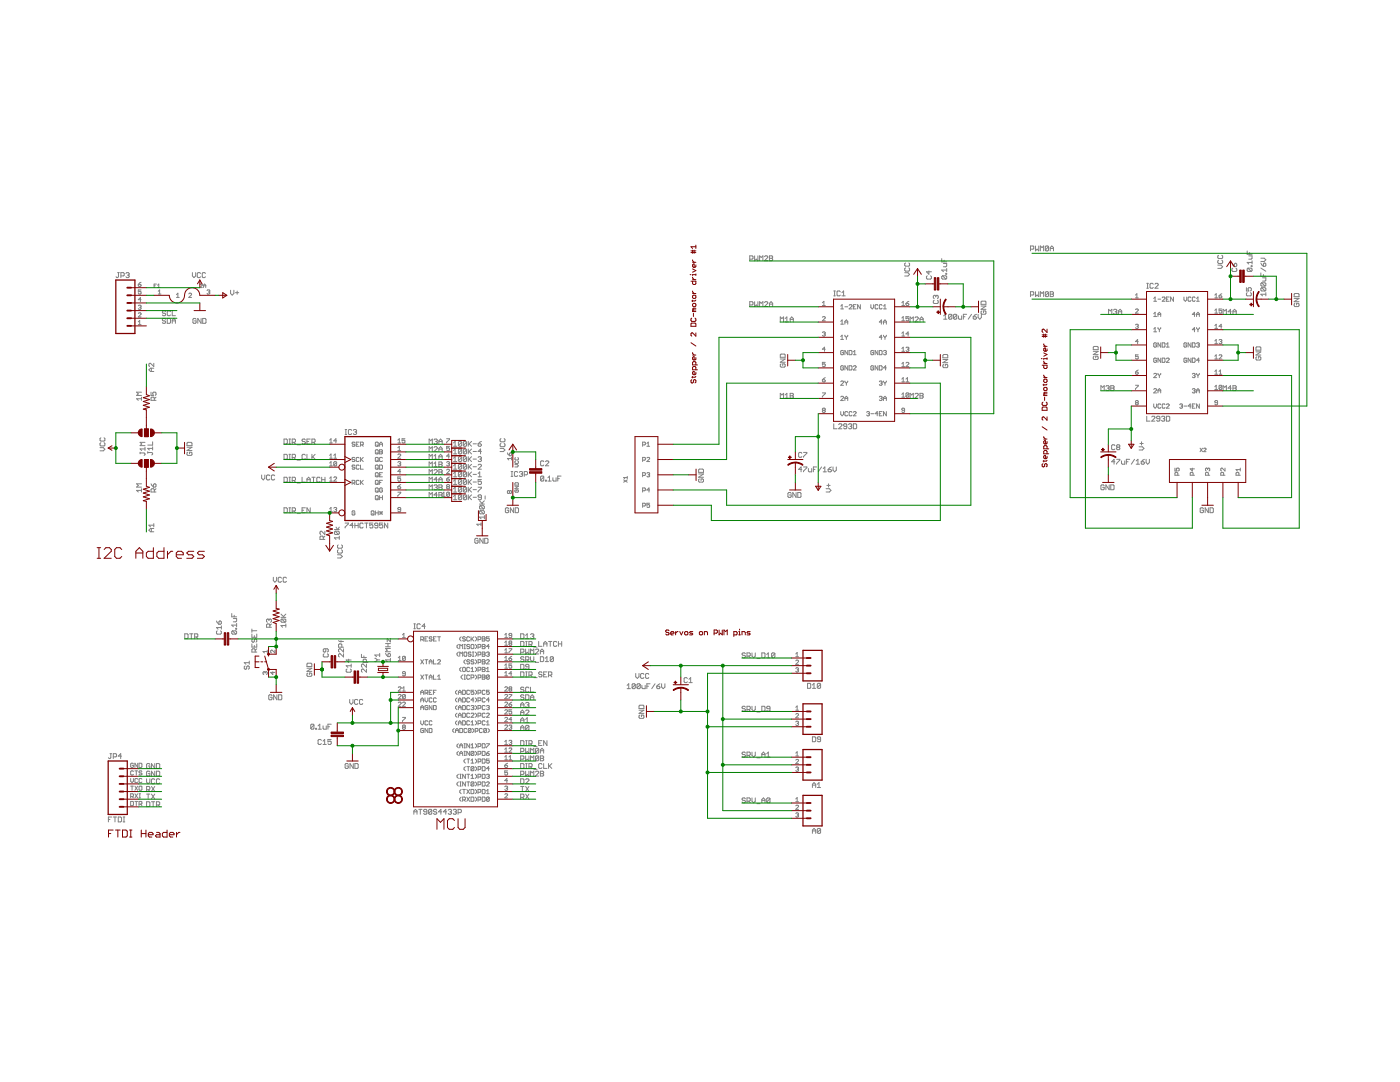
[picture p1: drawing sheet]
<svg xmlns="http://www.w3.org/2000/svg" width="279mm" height="216mm" viewBox="0 0 279 216" stroke-linecap="round" stroke-linejoin="round" font-family="sans-serif">
<g fill="#808080" stroke="#808080" stroke-width=".2">
<path d="M166.4 84.6v1z"/>
<path d="M166.4 85.6h.6z"/>
<path d="M167.4 85.6h.6z"/>
<path d="M168 84.9l-.6 .7z"/>
<path d="M168 84.7v.2z"/>
<path d="M167.9 84.6l.1 .1z"/>
<path d="M167.5 84.6h.4z"/>
<path d="M167.5 84.6l-.1 .1z"/>
<path d="M168.4 85.4l.1 .2z"/>
<path d="M168.5 85.6h.3z"/>
<path d="M169 85.4l-.2 .2z"/>
<path d="M169 84.7v.7z"/>
<path d="M168.8 84.6l.2 .1z"/>
<path d="M168.5 84.6h.3z"/>
<path d="M168.5 84.6l-.1 .1z"/>
<path d="M168.4 84.7v.2z"/>
<path d="M168.4 84.9l.1 .2z"/>
<path d="M168.5 85.1h.5z"/>
<path d="M169.3 84.7l.2-.1z"/>
<path d="M169.5 84.6h.3z"/>
<path d="M169.8 84.6l.2 .1z"/>
<path d="M170 84.7v.2z"/>
<path d="M169.8 85.1l.2-.2z"/>
<path d="M169.7 85.1h.1z"/>
<path d="M169.8 85.1l.2 .1z"/>
<path d="M170 85.2v.2z"/>
<path d="M170 85.4l-.2 .2z"/>
<path d="M169.5 85.6h.3z"/>
<path d="M169.3 85.4l.2 .2z"/>
<path d="M170.3 84.6v1z"/>
<path d="M170.3 85.6h.5z"/>
<path d="M170.8 85.6l.2-.2z"/>
<path d="M171 84.7v.7z"/>
<path d="M170.8 84.6l.2 .1z"/>
<path d="M170.3 84.6h.5z"/>
<path d="M155.9 72.6l-.2 .2z"/>
<path d="M155.7 72.8v.3z"/>
<path d="M155.7 73.1l.2 .2z"/>
<path d="M155.9 73.3h.6z"/>
<path d="M156.5 73.3l.2-.2z"/>
<path d="M156.7 72.8v.3z"/>
<path d="M156.5 72.6l.2 .2z"/>
<path d="M156.2 72.6h.3z"/>
<path d="M156.2 72.6v.3z"/>
<path d="M155.7 72.3h1z"/>
<path d="M155.7 72.3l1-.7z"/>
<path d="M155.7 71.6h1z"/>
<path d="M155.7 71.3h1z"/>
<path d="M156.7 70.8v.5z"/>
<path d="M156.5 70.7l.2 .1z"/>
<path d="M155.9 70.7h.6z"/>
<path d="M155.7 70.8l.2-.1z"/>
<path d="M155.7 70.8v.5z"/>
<path d="M188.3 72.7l-.1 .2z"/>
<path d="M188.2 72.9v.3z"/>
<path d="M188.2 73.2l.1 .2z"/>
<path d="M188.3 73.4h.7z"/>
<path d="M189.1 73.2l-.1 .2z"/>
<path d="M189.1 72.9v.3z"/>
<path d="M189 72.7l.1 .2z"/>
<path d="M188.7 72.7h.3z"/>
<path d="M188.7 72.7v.3z"/>
<path d="M188.2 72.4h.9z"/>
<path d="M188.2 72.4l.9-.7z"/>
<path d="M188.2 71.7h.9z"/>
<path d="M188.2 71.4h.9z"/>
<path d="M189.1 70.9v.5z"/>
<path d="M189 70.7l.1 .2z"/>
<path d="M188.3 70.7h.7z"/>
<path d="M188.3 70.7l-.1 .2z"/>
<path d="M188.2 70.9v.5z"/>
<path d="M196 62l-.2 .2z"/>
<path d="M195.8 62.2v.3z"/>
<path d="M195.8 62.5l.2 .2z"/>
<path d="M196 62.7h.6z"/>
<path d="M196.8 62.5l-.2 .2z"/>
<path d="M196.8 62.2v.3z"/>
<path d="M196.6 62l.2 .2z"/>
<path d="M196.3 62h.3z"/>
<path d="M196.3 62v.4z"/>
<path d="M195.8 61.7h1z"/>
<path d="M195.8 61.7l1-.6z"/>
<path d="M195.8 61.1h1z"/>
<path d="M195.8 60.7h1z"/>
<path d="M196.8 60.2v.5z"/>
<path d="M196.6 60.1l.2 .1z"/>
<path d="M196 60.1h.6z"/>
<path d="M195.8 60.2l.2-.1z"/>
<path d="M195.8 60.2v.5z"/>
<path d="M157.7 98.3l.2 .1z"/>
<path d="M157.4 98.3h.3z"/>
<path d="M157.4 98.3l-.2 .1z"/>
<path d="M157.2 98.4v.7z"/>
<path d="M157.2 99.1l.2 .2z"/>
<path d="M157.4 99.3h.3z"/>
<path d="M157.7 99.3l.2-.2z"/>
<path d="M157.9 98.8v.3z"/>
<path d="M157.6 98.8h.3z"/>
<path d="M158.2 98.3v1z"/>
<path d="M158.2 98.3l.7 1z"/>
<path d="M158.9 98.3v1z"/>
<path d="M159.2 98.3v1z"/>
<path d="M159.2 99.3h.5z"/>
<path d="M159.7 99.3l.2-.2z"/>
<path d="M159.9 98.4v.7z"/>
<path d="M159.7 98.3l.2 .1z"/>
<path d="M159.2 98.3h.5z"/>
<path d="M46 57.9v.7z"/>
<path d="M46 58.6l.3 .3z"/>
<path d="M46.3 58.9l.4-.3z"/>
<path d="M46.7 57.9v.7z"/>
<path d="M47 58.4h.6z"/>
<path d="M47.3 58.1v.6z"/>
<path d="M180.6 55.1h.6z"/>
<path d="M181.2 55.1l.3-.3z"/>
<path d="M181.2 54.4l.3 .4z"/>
<path d="M180.6 54.4h.6z"/>
<path d="M180.7 53.4l-.1 .2z"/>
<path d="M180.6 53.6v.3z"/>
<path d="M180.6 53.9l.1 .2z"/>
<path d="M180.7 54.1h.7z"/>
<path d="M181.5 53.9l-.1 .2z"/>
<path d="M181.5 53.6v.3z"/>
<path d="M181.4 53.4l.1 .2z"/>
<path d="M180.6 52.6l.1-.1z"/>
<path d="M180.6 52.6v.4z"/>
<path d="M180.6 53l.1 .1z"/>
<path d="M180.7 53.1h.7z"/>
<path d="M181.4 53.1l.1-.1z"/>
<path d="M181.5 52.6v.4z"/>
<path d="M181.4 52.5l.1 .1z"/>
<path d="M164.9 98.2h.6z"/>
<path d="M165.5 98.2l.3-.3z"/>
<path d="M165.5 97.5l.3 .4z"/>
<path d="M164.9 97.5h.6z"/>
<path d="M165.4 96.5v.7z"/>
<path d="M165 96.9h.7z"/>
<path d="M159.9 93.2v.9z"/>
<path d="M159.9 93.2l-.5 .5z"/>
<path d="M159.4 93.7h.6z"/>
<path d="M160.4 93.2h.6z"/>
<path d="M161 93.2v.1z"/>
<path d="M161 93.3l-.6 .7z"/>
<path d="M160.4 94v.1z"/>
<path d="M161.3 93.5v.5z"/>
<path d="M161.3 94l.2 .1z"/>
<path d="M161.5 94.1h.5z"/>
<path d="M162 93.5v.6z"/>
<path d="M162.3 93.2v.9z"/>
<path d="M162.3 93.2h.7z"/>
<path d="M162.3 93.7h.3z"/>
<path d="M164 93.2l-.7 .9z"/>
<path d="M164.3 93.5l.3-.3z"/>
<path d="M164.6 93.2v.9z"/>
<path d="M164.3 94.1h.6z"/>
<path d="M165.6 93.3l.3-.1z"/>
<path d="M165.6 93.3l-.3 .4z"/>
<path d="M165.3 93.7v.3z"/>
<path d="M165.3 94l.1 .1z"/>
<path d="M165.4 94.1h.4z"/>
<path d="M165.8 94.1l.1-.1z"/>
<path d="M165.9 93.8v.2z"/>
<path d="M165.8 93.7l.1 .1z"/>
<path d="M165.3 93.7h.5z"/>
<path d="M166.2 93.2v.6z"/>
<path d="M166.2 93.8l.4 .3z"/>
<path d="M166.6 94.1l.3-.3z"/>
<path d="M166.9 93.2v.6z"/>
<path d="M188.3 63l.4-.3z"/>
<path d="M188.7 62.7v1z"/>
<path d="M188.3 63.7h.7z"/>
<path d="M189.3 62.9v.6z"/>
<path d="M189.3 62.9l.2-.2z"/>
<path d="M189.5 62.7h.3z"/>
<path d="M189.8 62.7l.2 .2z"/>
<path d="M190 62.9v.6z"/>
<path d="M190 63.5l-.2 .2z"/>
<path d="M189.5 63.7h.3z"/>
<path d="M189.3 63.5l.2 .2z"/>
<path d="M189.3 63.5l.7-.6z"/>
<path d="M190.3 62.9v.6z"/>
<path d="M190.3 62.9l.2-.2z"/>
<path d="M190.5 62.7h.3z"/>
<path d="M190.8 62.7l.1 .2z"/>
<path d="M190.9 62.9v.6z"/>
<path d="M190.8 63.7l.1-.2z"/>
<path d="M190.5 63.7h.3z"/>
<path d="M190.3 63.5l.2 .2z"/>
<path d="M190.3 63.5l.6-.6z"/>
<path d="M191.3 63v.5z"/>
<path d="M191.3 63.5l.1 .2z"/>
<path d="M191.4 63.7h.5z"/>
<path d="M191.9 63v.7z"/>
<path d="M192.3 62.7v1z"/>
<path d="M192.3 62.7h.6z"/>
<path d="M192.3 63.2h.3z"/>
<path d="M193.9 62.7l-.7 1z"/>
<path d="M194.5 62.9l.4-.2z"/>
<path d="M194.5 62.9l-.3 .3z"/>
<path d="M194.2 63.2v.3z"/>
<path d="M194.2 63.5l.2 .2z"/>
<path d="M194.4 63.7h.3z"/>
<path d="M194.7 63.7l.2-.2z"/>
<path d="M194.9 63.4v.1z"/>
<path d="M194.7 63.2l.2 .2z"/>
<path d="M194.2 63.2h.5z"/>
<path d="M195.2 62.7v.7z"/>
<path d="M195.2 63.4l.3 .3z"/>
<path d="M195.9 63.4l-.4 .3z"/>
<path d="M195.9 62.7v.7z"/>
<path d="M228.9 83.1v.9z"/>
<path d="M228.9 84h.6z"/>
<path d="M229.8 84h.7z"/>
<path d="M230.5 83.4l-.7 .6z"/>
<path d="M230.5 83.2v.2z"/>
<path d="M230.3 83.1l.2 .1z"/>
<path d="M230 83.1h.3z"/>
<path d="M230 83.1l-.2 .1z"/>
<path d="M230.8 83.9l.2 .1z"/>
<path d="M231 84h.3z"/>
<path d="M231.3 84l.2-.1z"/>
<path d="M231.5 83.2v.7z"/>
<path d="M231.3 83.1l.2 .1z"/>
<path d="M231 83.1h.3z"/>
<path d="M230.8 83.2l.2-.1z"/>
<path d="M230.8 83.2v.2z"/>
<path d="M230.8 83.4l.2 .1z"/>
<path d="M231 83.5h.5z"/>
<path d="M231.8 83.2l.2-.1z"/>
<path d="M232 83.1h.3z"/>
<path d="M232.3 83.1l.2 .1z"/>
<path d="M232.5 83.2v.2z"/>
<path d="M232.5 83.4l-.2 .1z"/>
<path d="M232.1 83.5h.2z"/>
<path d="M232.3 83.5l.2 .2z"/>
<path d="M232.5 83.7v.2z"/>
<path d="M232.5 83.9l-.2 .1z"/>
<path d="M232 84h.3z"/>
<path d="M231.8 83.9l.2 .1z"/>
<path d="M232.8 83.1v.9z"/>
<path d="M232.8 84h.5z"/>
<path d="M233.3 84l.1-.1z"/>
<path d="M233.4 83.2v.7z"/>
<path d="M233.3 83.1l.1 .1z"/>
<path d="M232.8 83.1h.5z"/>
<path d="M218.4 71.1l-.2 .1z"/>
<path d="M218.2 71.2v.4z"/>
<path d="M218.2 71.6l.2 .1z"/>
<path d="M218.4 71.7h.6z"/>
<path d="M219.2 71.6l-.2 .1z"/>
<path d="M219.2 71.2v.4z"/>
<path d="M219 71.1l.2 .1z"/>
<path d="M218.7 71.1h.3z"/>
<path d="M218.7 71.1v.3z"/>
<path d="M218.2 70.8h1z"/>
<path d="M218.2 70.8l1-.7z"/>
<path d="M218.2 70.1h1z"/>
<path d="M218.2 69.8h1z"/>
<path d="M219.2 69.3v.5z"/>
<path d="M219 69.1l.2 .2z"/>
<path d="M218.4 69.1h.6z"/>
<path d="M218.2 69.3l.2-.2z"/>
<path d="M218.2 69.3v.5z"/>
<path d="M250.8 71.2l-.1 .2z"/>
<path d="M250.7 71.4v.3z"/>
<path d="M250.7 71.7l.1 .1z"/>
<path d="M250.8 71.8h.7z"/>
<path d="M251.5 71.8l.1-.1z"/>
<path d="M251.6 71.4v.3z"/>
<path d="M251.5 71.2l.1 .2z"/>
<path d="M251.1 71.2h.4z"/>
<path d="M251.1 71.2v.3z"/>
<path d="M250.7 70.8h.9z"/>
<path d="M250.7 70.8l.9-.6z"/>
<path d="M250.7 70.2h.9z"/>
<path d="M250.7 69.9h.9z"/>
<path d="M251.6 69.4v.5z"/>
<path d="M251.5 69.2l.1 .2z"/>
<path d="M250.8 69.2h.7z"/>
<path d="M250.8 69.2l-.1 .2z"/>
<path d="M250.7 69.4v.5z"/>
<path d="M258.4 60.5l-.1 .2z"/>
<path d="M258.3 60.7v.3z"/>
<path d="M258.3 61l.1 .2z"/>
<path d="M258.4 61.2h.7z"/>
<path d="M259.2 61l-.1 .2z"/>
<path d="M259.2 60.7v.3z"/>
<path d="M259.1 60.5l.1 .2z"/>
<path d="M258.8 60.5h.3z"/>
<path d="M258.8 60.5v.4z"/>
<path d="M258.3 60.2h.9z"/>
<path d="M258.3 60.2l.9-.7z"/>
<path d="M258.3 59.5h.9z"/>
<path d="M258.3 59.2h.9z"/>
<path d="M259.2 58.7v.5z"/>
<path d="M259.1 58.6l.1 .1z"/>
<path d="M258.4 58.6h.7z"/>
<path d="M258.4 58.6l-.1 .1z"/>
<path d="M258.3 58.7v.5z"/>
<path d="M220.2 96.8l.2 .1z"/>
<path d="M219.9 96.8h.3z"/>
<path d="M219.9 96.8l-.2 .1z"/>
<path d="M219.7 96.9v.7z"/>
<path d="M219.7 97.6l.2 .1z"/>
<path d="M219.9 97.7h.3z"/>
<path d="M220.2 97.7l.2-.1z"/>
<path d="M220.4 97.2v.4z"/>
<path d="M220 97.2h.4z"/>
<path d="M220.7 96.8v.9z"/>
<path d="M220.7 96.8l.7 .9z"/>
<path d="M221.4 96.8v.9z"/>
<path d="M221.7 96.8v.9z"/>
<path d="M221.7 97.7h.5z"/>
<path d="M222.2 97.7l.1-.1z"/>
<path d="M222.3 96.9v.7z"/>
<path d="M222.2 96.8l.1 .1z"/>
<path d="M221.7 96.8h.5z"/>
<path d="M243 53.6h.7z"/>
<path d="M243.7 53.6l.3-.4z"/>
<path d="M243.7 52.9l.3 .3z"/>
<path d="M243 52.9h.7z"/>
<path d="M243.2 51.9l-.2 .2z"/>
<path d="M243 52.1v.3z"/>
<path d="M243 52.4l.2 .2z"/>
<path d="M243.2 52.6h.6z"/>
<path d="M243.8 52.6l.2-.2z"/>
<path d="M244 52.1v.3z"/>
<path d="M243.8 51.9l.2 .2z"/>
<path d="M243.2 50.9l-.2 .2z"/>
<path d="M243 51.1v.3z"/>
<path d="M243 51.4l.2 .2z"/>
<path d="M243.2 51.6h.6z"/>
<path d="M243.8 51.6l.2-.2z"/>
<path d="M244 51.1v.3z"/>
<path d="M243.8 50.9l.2 .2z"/>
<path d="M227.3 89.8h.7z"/>
<path d="M228 89.8l.3-.3z"/>
<path d="M228 89.2l.3 .3z"/>
<path d="M227.3 89.2h.7z"/>
<path d="M227.8 88.2v.6z"/>
<path d="M227.5 88.5h.7z"/>
<path d="M222.3 91.7v.9z"/>
<path d="M222.3 91.7l-.5 .4z"/>
<path d="M221.8 92.1h.7z"/>
<path d="M222.8 91.7h.7z"/>
<path d="M223.5 91.7v.1z"/>
<path d="M223.5 91.8l-.7 .7z"/>
<path d="M222.8 92.5v.1z"/>
<path d="M223.8 92v.5z"/>
<path d="M223.8 92.5l.2 .1z"/>
<path d="M224 92.6h.5z"/>
<path d="M224.5 92v.6z"/>
<path d="M224.8 91.7v.9z"/>
<path d="M224.8 91.7h.6z"/>
<path d="M224.8 92.1h.3z"/>
<path d="M226.4 91.7l-.6 .9z"/>
<path d="M226.8 92l.3-.3z"/>
<path d="M227.1 91.7v.9z"/>
<path d="M226.8 92.6h.6z"/>
<path d="M228.1 91.8l.3-.1z"/>
<path d="M228.1 91.8l-.3 .3z"/>
<path d="M227.8 92.1v.4z"/>
<path d="M227.8 92.5l.1 .1z"/>
<path d="M227.9 92.6h.3z"/>
<path d="M228.2 92.6l.2-.1z"/>
<path d="M228.4 92.3v.2z"/>
<path d="M228.2 92.1l.2 .2z"/>
<path d="M227.8 92.1h.4z"/>
<path d="M228.7 91.7v.6z"/>
<path d="M228.7 92.3l.3 .3z"/>
<path d="M229 92.6l.4-.3z"/>
<path d="M229.4 91.7v.6z"/>
<path d="M251.6 58.7l.4 .3z"/>
<path d="M251.6 58.7h1z"/>
<path d="M252.6 58.4v.6z"/>
<path d="M251.8 58.1h.7z"/>
<path d="M251.6 57.9l.2 .2z"/>
<path d="M251.6 57.6v.3z"/>
<path d="M251.6 57.6l.2-.2z"/>
<path d="M251.8 57.4h.7z"/>
<path d="M252.5 57.4l.1 .2z"/>
<path d="M252.6 57.6v.3z"/>
<path d="M252.6 57.9l-.1 .2z"/>
<path d="M251.8 57.4l.7 .7z"/>
<path d="M251.8 57.1h.7z"/>
<path d="M251.6 56.9l.2 .2z"/>
<path d="M251.6 56.6v.3z"/>
<path d="M251.6 56.6l.2-.2z"/>
<path d="M251.8 56.4h.7z"/>
<path d="M252.5 56.4l.1 .2z"/>
<path d="M252.6 56.6v.3z"/>
<path d="M252.6 56.9l-.1 .2z"/>
<path d="M251.8 56.4l.7 .7z"/>
<path d="M252 56.1h.5z"/>
<path d="M252.5 56.1l.1-.2z"/>
<path d="M252.6 55.4v.5z"/>
<path d="M252 55.4h.6z"/>
<path d="M251.6 55.1h1z"/>
<path d="M251.6 54.5v.6z"/>
<path d="M252.1 54.8v.3z"/>
<path d="M251.6 53.5l1 .6z"/>
<path d="M251.6 52.5l.2 .3z"/>
<path d="M251.8 52.8l.3 .3z"/>
<path d="M252.1 53.1h.4z"/>
<path d="M252.5 53.1l.1-.1z"/>
<path d="M252.6 52.7v.3z"/>
<path d="M252.5 52.5l.1 .2z"/>
<path d="M252.3 52.5h.2z"/>
<path d="M252.3 52.5l-.2 .2z"/>
<path d="M252.1 52.7v.4z"/>
<path d="M251.6 52.2h.7z"/>
<path d="M252.3 52.2l.3-.4z"/>
<path d="M252.3 51.5l.3 .3z"/>
<path d="M251.6 51.5h.7z"/>
<path d="M95.2 107.4l.2 .2z"/>
<path d="M94.9 107.4h.3z"/>
<path d="M94.9 107.4l-.1 .2z"/>
<path d="M94.8 107.6v.6z"/>
<path d="M94.8 108.2l.1 .2z"/>
<path d="M94.9 108.4h.3z"/>
<path d="M95.2 108.4l.2-.2z"/>
<path d="M95.4 107.9v.3z"/>
<path d="M95.1 107.9h.3z"/>
<path d="M95.8 107.4v1z"/>
<path d="M95.8 107.4l.6 1z"/>
<path d="M96.4 107.4v1z"/>
<path d="M96.7 107.4v1z"/>
<path d="M96.7 108.4h.5z"/>
<path d="M97.2 108.4l.2-.2z"/>
<path d="M97.4 107.6v.6z"/>
<path d="M97.2 107.4l.2 .2z"/>
<path d="M96.7 107.4h.5z"/>
<path d="M99.8 90.1h.7z"/>
<path d="M100.5 90.1l.3-.3z"/>
<path d="M100.5 89.5l.3 .3z"/>
<path d="M99.8 89.5h.7z"/>
<path d="M100 88.5l-.2 .1z"/>
<path d="M99.8 88.6v.4z"/>
<path d="M99.8 89l.2 .1z"/>
<path d="M100 89.1h.6z"/>
<path d="M100.6 89.1l.2-.1z"/>
<path d="M100.8 88.6v.4z"/>
<path d="M100.6 88.5l.2 .1z"/>
<path d="M100 87.5l-.2 .2z"/>
<path d="M99.8 87.7v.3z"/>
<path d="M99.8 88l.2 .2z"/>
<path d="M100 88.2h.6z"/>
<path d="M100.6 88.2l.2-.2z"/>
<path d="M100.8 87.7v.3z"/>
<path d="M100.6 87.5l.2 .2z"/>
<path d="M101.3 101.3l.2 .2z"/>
<path d="M101 101.3h.3z"/>
<path d="M101 101.3l-.1 .2z"/>
<path d="M100.9 101.5v.7z"/>
<path d="M100.9 102.2l.1 .1z"/>
<path d="M101 102.3h.3z"/>
<path d="M101.3 102.3l.2-.1z"/>
<path d="M101.5 101.8v.4z"/>
<path d="M101.2 101.8h.3z"/>
<path d="M101.9 101.3v1z"/>
<path d="M101.9 101.3l.6 1z"/>
<path d="M102.5 101.3v1z"/>
<path d="M102.8 101.3v1z"/>
<path d="M102.8 102.3h.5z"/>
<path d="M103.3 102.3l.2-.1z"/>
<path d="M103.5 101.5v.7z"/>
<path d="M103.3 101.3l.2 .2z"/>
<path d="M102.8 101.3h.5z"/>
<path d="M107.9 95.2v.6z"/>
<path d="M108 95l-.1 .2z"/>
<path d="M108 95h.4z"/>
<path d="M108.4 95l.1 .2z"/>
<path d="M108.5 95.2v.6z"/>
<path d="M108.5 95.8l-.1 .2z"/>
<path d="M108 96h.4z"/>
<path d="M107.9 95.8l.1 .2z"/>
<path d="M108.5 95.2l-.6 .6z"/>
<path d="M108.9 95.8v.2z"/>
<path d="M108.9 95.8h.1z"/>
<path d="M109 95.8v.2z"/>
<path d="M108.9 96h.1z"/>
<path d="M109.7 95l-.4 .3z"/>
<path d="M109.7 95v1z"/>
<path d="M109.3 96h.7z"/>
<path d="M110.3 95.3v.5z"/>
<path d="M110.3 95.8l.2 .2z"/>
<path d="M110.5 96h.5z"/>
<path d="M111 95.3v.7z"/>
<path d="M111.3 95v1z"/>
<path d="M111.3 95h.7z"/>
<path d="M111.3 95.5h.3z"/>
<path d="M188.1 55.7h.7z"/>
<path d="M187.9 55.5l.2 .2z"/>
<path d="M187.9 55.2v.3z"/>
<path d="M187.9 55.2l.2-.2z"/>
<path d="M188.1 55h.7z"/>
<path d="M188.8 55l.1 .2z"/>
<path d="M188.9 55.2v.3z"/>
<path d="M188.9 55.5l-.1 .2z"/>
<path d="M188.1 55l.7 .7z"/>
<path d="M188.8 54.7h.1z"/>
<path d="M188.8 54.5v.2z"/>
<path d="M188.8 54.5h.1z"/>
<path d="M188.9 54.5v.2z"/>
<path d="M187.9 53.9l.4 .3z"/>
<path d="M187.9 53.9h1z"/>
<path d="M188.9 53.6v.6z"/>
<path d="M188.3 53.2h.5z"/>
<path d="M188.8 53.2l.1-.1z"/>
<path d="M188.9 52.6v.5z"/>
<path d="M188.3 52.6h.6z"/>
<path d="M187.9 52.3h1z"/>
<path d="M187.9 51.6v.7z"/>
<path d="M188.4 51.9v.4z"/>
<path d="M249.1 54.2h.6z"/>
<path d="M248.9 54l.2 .2z"/>
<path d="M248.9 53.7v.3z"/>
<path d="M248.9 53.7l.2-.2z"/>
<path d="M249.1 53.5h.6z"/>
<path d="M249.7 53.5l.2 .2z"/>
<path d="M249.9 53.7v.3z"/>
<path d="M249.9 54l-.2 .2z"/>
<path d="M249.1 53.5l.6 .7z"/>
<path d="M249.7 53.2h.2z"/>
<path d="M249.7 53v.2z"/>
<path d="M249.7 53h.2z"/>
<path d="M249.9 53v.2z"/>
<path d="M248.9 52.4l.3 .3z"/>
<path d="M248.9 52.4h1z"/>
<path d="M249.9 52v.7z"/>
<path d="M249.2 51.7h.5z"/>
<path d="M249.7 51.7l.2-.2z"/>
<path d="M249.9 51.1v.4z"/>
<path d="M249.2 51.1h.7z"/>
<path d="M248.9 50.7h1z"/>
<path d="M248.9 50.1v.6z"/>
<path d="M249.4 50.4v.3z"/>
<path d="M127.7 142.7l-.2 .2z"/>
<path d="M127.5 142.9v.3z"/>
<path d="M127.5 143.2l.2 .1z"/>
<path d="M127.7 143.3h.7z"/>
<path d="M128.5 143.2l-.1 .1z"/>
<path d="M128.5 142.9v.3z"/>
<path d="M128.4 142.7l.1 .2z"/>
<path d="M128 142.7h.4z"/>
<path d="M128 142.7v.3z"/>
<path d="M127.5 142.3h1z"/>
<path d="M127.5 142.3l1-.6z"/>
<path d="M127.5 141.7h1z"/>
<path d="M127.5 141.4h1z"/>
<path d="M128.5 140.9v.5z"/>
<path d="M128.4 140.7l.1 .2z"/>
<path d="M127.7 140.7h.7z"/>
<path d="M127.7 140.7l-.2 .2z"/>
<path d="M127.5 140.9v.5z"/>
<path d="M139.6 95.6l-.2 .1z"/>
<path d="M139.4 95.7v.4z"/>
<path d="M139.4 96.1l.2 .1z"/>
<path d="M139.6 96.2h.6z"/>
<path d="M140.2 96.2l.2-.1z"/>
<path d="M140.4 95.7v.4z"/>
<path d="M140.2 95.6l.2 .1z"/>
<path d="M139.9 95.6h.3z"/>
<path d="M139.9 95.6v.3z"/>
<path d="M139.4 95.2h1z"/>
<path d="M139.4 95.2l1-.6z"/>
<path d="M139.4 94.6h1z"/>
<path d="M139.4 94.3h1z"/>
<path d="M140.4 93.8v.5z"/>
<path d="M140.2 93.6l.2 .2z"/>
<path d="M139.6 93.6h.6z"/>
<path d="M139.6 93.6l-.2 .2z"/>
<path d="M139.4 93.8v.5z"/>
<path d="M240 101.3l.2 .2z"/>
<path d="M239.7 101.3h.3z"/>
<path d="M239.7 101.3l-.2 .2z"/>
<path d="M239.5 101.5v.7z"/>
<path d="M239.5 102.2l.2 .1z"/>
<path d="M239.7 102.3h.3z"/>
<path d="M240 102.3l.2-.1z"/>
<path d="M240.2 101.8v.4z"/>
<path d="M239.9 101.8h.3z"/>
<path d="M240.5 101.3v1z"/>
<path d="M240.5 101.3l.7 1z"/>
<path d="M241.2 101.3v1z"/>
<path d="M241.5 101.3v1z"/>
<path d="M241.5 102.3h.5z"/>
<path d="M242 102.3l.1-.1z"/>
<path d="M242.1 101.5v.7z"/>
<path d="M242 101.3l.1 .2z"/>
<path d="M241.5 101.3h.5z"/>
<path d="M68.9 104.4h.6z"/>
<path d="M69.5 104.4v.1z"/>
<path d="M69.5 104.5l-.6 .7z"/>
<path d="M68.9 105.2v.1z"/>
<path d="M70.3 104.4v.9z"/>
<path d="M70.3 104.4l-.5 .5z"/>
<path d="M69.8 104.9h.7z"/>
<path d="M70.8 104.4v.9z"/>
<path d="M70.8 104.9h.7z"/>
<path d="M71.5 104.4v.9z"/>
<path d="M72.3 104.4l.2 .1z"/>
<path d="M72 104.4h.3z"/>
<path d="M72 104.4l-.2 .1z"/>
<path d="M71.8 104.5v.7z"/>
<path d="M71.8 105.2l.2 .1z"/>
<path d="M72 105.3h.3z"/>
<path d="M72.3 105.3l.2-.1z"/>
<path d="M73.1 104.4v.9z"/>
<path d="M72.8 104.4h.6z"/>
<path d="M73.8 104.4h.6z"/>
<path d="M73.8 104.4v.5z"/>
<path d="M73.8 104.9l.3-.2z"/>
<path d="M74.1 104.7h.2z"/>
<path d="M74.3 104.7l.1 .2z"/>
<path d="M74.4 104.9v.3z"/>
<path d="M74.4 105.2l-.1 .1z"/>
<path d="M73.9 105.3h.4z"/>
<path d="M73.8 105.2l.1 .1z"/>
<path d="M74.8 105.2l.1 .1z"/>
<path d="M74.9 105.3h.3z"/>
<path d="M75.2 105.3l.2-.1z"/>
<path d="M75.4 104.5v.7z"/>
<path d="M75.2 104.4l.2 .1z"/>
<path d="M74.9 104.4h.3z"/>
<path d="M74.9 104.4l-.1 .1z"/>
<path d="M74.8 104.5v.2z"/>
<path d="M74.8 104.7l.1 .2z"/>
<path d="M74.9 104.9h.5z"/>
<path d="M75.7 104.4h.7z"/>
<path d="M75.7 104.4v.5z"/>
<path d="M75.7 104.9l.4-.2z"/>
<path d="M76.1 104.7h.1z"/>
<path d="M76.2 104.7l.2 .2z"/>
<path d="M76.4 104.9v.3z"/>
<path d="M76.4 105.2l-.2 .1z"/>
<path d="M75.9 105.3h.3z"/>
<path d="M75.7 105.2l.2 .1z"/>
<path d="M76.7 104.4v.9z"/>
<path d="M76.7 104.4l.7 .9z"/>
<path d="M77.4 104.4v.9z"/>
<path d="M66.7 107.3l.4 .3z"/>
<path d="M66.7 107.3h1z"/>
<path d="M67.7 107v.6z"/>
<path d="M66.9 106.7h.6z"/>
<path d="M66.7 106.5l.2 .2z"/>
<path d="M66.7 106.2v.3z"/>
<path d="M66.7 106.2l.2-.2z"/>
<path d="M66.9 106h.6z"/>
<path d="M67.5 106l.2 .2z"/>
<path d="M67.7 106.2v.3z"/>
<path d="M67.7 106.5l-.2 .2z"/>
<path d="M66.9 106l.6 .7z"/>
<path d="M66.7 105.7h1z"/>
<path d="M67.7 105.2l-.3 .5z"/>
<path d="M67.1 105.2l.3 .5z"/>
<path d="M125.2 136.8l.3-.4z"/>
<path d="M125.5 136.4v1z"/>
<path d="M125.2 137.4h.6z"/>
<path d="M126.2 136.6v.6z"/>
<path d="M126.3 136.4l-.1 .2z"/>
<path d="M126.3 136.4h.3z"/>
<path d="M126.6 136.4l.2 .2z"/>
<path d="M126.8 136.6v.6z"/>
<path d="M126.8 137.2l-.2 .2z"/>
<path d="M126.3 137.4h.3z"/>
<path d="M126.2 137.2l.1 .2z"/>
<path d="M126.2 137.2l.6-.6z"/>
<path d="M127.1 136.6v.6z"/>
<path d="M127.1 136.6l.2-.2z"/>
<path d="M127.3 136.4h.3z"/>
<path d="M127.6 136.4l.2 .2z"/>
<path d="M127.8 136.6v.6z"/>
<path d="M127.8 137.2l-.2 .2z"/>
<path d="M127.3 137.4h.3z"/>
<path d="M127.1 137.2l.2 .2z"/>
<path d="M127.1 137.2l.7-.6z"/>
<path d="M128.1 136.8v.4z"/>
<path d="M128.1 137.2l.2 .2z"/>
<path d="M128.3 137.4h.5z"/>
<path d="M128.8 136.8v.6z"/>
<path d="M129.1 136.4v1z"/>
<path d="M129.1 136.4h.6z"/>
<path d="M129.1 136.9h.3z"/>
<path d="M130.7 136.4l-.6 1z"/>
<path d="M131.4 136.6l.3-.2z"/>
<path d="M131.4 136.6l-.3 .3z"/>
<path d="M131.1 136.9v.3z"/>
<path d="M131.1 137.2l.1 .2z"/>
<path d="M131.2 137.4h.4z"/>
<path d="M131.7 137.2l-.1 .2z"/>
<path d="M131.7 137.1v.1z"/>
<path d="M131.6 136.9l.1 .2z"/>
<path d="M131.1 136.9h.5z"/>
<path d="M132 136.4v.7z"/>
<path d="M132 137.1l.4 .3z"/>
<path d="M132.4 137.4l.3-.3z"/>
<path d="M132.7 136.4v.7z"/>
<path d="M52.2 94.8v.6z"/>
<path d="M52.2 95.4l.3 .4z"/>
<path d="M52.9 95.4l-.4 .4z"/>
<path d="M52.9 94.8v.6z"/>
<path d="M53.7 94.8l.1 .1z"/>
<path d="M53.4 94.8h.3z"/>
<path d="M53.2 94.9l.2-.1z"/>
<path d="M53.2 94.9v.7z"/>
<path d="M53.2 95.6l.2 .2z"/>
<path d="M53.4 95.8h.3z"/>
<path d="M53.7 95.8l.1-.2z"/>
<path d="M54.7 94.8l.1 .1z"/>
<path d="M54.3 94.8h.4z"/>
<path d="M54.2 94.9l.1-.1z"/>
<path d="M54.2 94.9v.7z"/>
<path d="M54.2 95.6l.1 .2z"/>
<path d="M54.3 95.8h.4z"/>
<path d="M54.7 95.8l.1-.2z"/>
<path d="M67.4 111.3h.6z"/>
<path d="M68 111.3l.3-.3z"/>
<path d="M68 110.7l.3 .3z"/>
<path d="M67.4 110.7h.6z"/>
<path d="M67.5 109.7l-.1 .2z"/>
<path d="M67.4 109.9v.3z"/>
<path d="M67.4 110.2l.1 .2z"/>
<path d="M67.5 110.4h.7z"/>
<path d="M68.2 110.4l.1-.2z"/>
<path d="M68.3 109.9v.3z"/>
<path d="M68.2 109.7l.1 .2z"/>
<path d="M67.5 108.7l-.1 .2z"/>
<path d="M67.4 108.9v.3z"/>
<path d="M67.4 109.2l.1 .2z"/>
<path d="M67.5 109.4h.7z"/>
<path d="M68.2 109.4l.1-.2z"/>
<path d="M68.3 108.9v.3z"/>
<path d="M68.2 108.7l.1 .2z"/>
<path d="M82.6 161.8v.7z"/>
<path d="M82.6 161.8l.3-.3z"/>
<path d="M82.9 161.5l.3 .3z"/>
<path d="M83.2 161.8v.7z"/>
<path d="M82.6 162h.6z"/>
<path d="M83.9 161.5v1z"/>
<path d="M83.6 161.5h.6z"/>
<path d="M84.5 162.3l.2 .2z"/>
<path d="M84.7 162.5h.3z"/>
<path d="M85 162.5l.2-.2z"/>
<path d="M85.2 161.7v.6z"/>
<path d="M85 161.5l.2 .2z"/>
<path d="M84.7 161.5h.3z"/>
<path d="M84.7 161.5l-.2 .2z"/>
<path d="M84.5 161.7v.1z"/>
<path d="M84.5 161.8l.2 .2z"/>
<path d="M84.7 162h.5z"/>
<path d="M85.5 161.7v.6z"/>
<path d="M85.7 161.5l-.2 .2z"/>
<path d="M85.7 161.5h.3z"/>
<path d="M86 161.5l.2 .2z"/>
<path d="M86.2 161.7v.6z"/>
<path d="M86.2 162.3l-.2 .2z"/>
<path d="M85.7 162.5h.3z"/>
<path d="M85.5 162.3l.2 .2z"/>
<path d="M85.5 162.3l.7-.6z"/>
<path d="M87 161.5l.2 .2z"/>
<path d="M86.7 161.5h.3z"/>
<path d="M86.7 161.5l-.2 .2z"/>
<path d="M86.5 161.7v.1z"/>
<path d="M86.5 161.8l.2 .2z"/>
<path d="M86.7 162h.3z"/>
<path d="M87 162l.2 .2z"/>
<path d="M87.2 162.2v.1z"/>
<path d="M87.2 162.3l-.2 .2z"/>
<path d="M86.7 162.5h.3z"/>
<path d="M86.5 162.3l.2 .2z"/>
<path d="M88 161.5v1z"/>
<path d="M88 161.5l-.5 .5z"/>
<path d="M87.5 162h.6z"/>
<path d="M89 161.5v1z"/>
<path d="M88.5 162l.5-.5z"/>
<path d="M88.5 162h.6z"/>
<path d="M89.5 161.7l.1-.2z"/>
<path d="M89.6 161.5h.3z"/>
<path d="M89.9 161.5l.2 .2z"/>
<path d="M90.1 161.7v.1z"/>
<path d="M90.1 161.8l-.2 .2z"/>
<path d="M89.8 162h.1z"/>
<path d="M89.9 162l.2 .2z"/>
<path d="M90.1 162.2v.1z"/>
<path d="M90.1 162.3l-.2 .2z"/>
<path d="M89.6 162.5h.3z"/>
<path d="M89.5 162.3l.1 .2z"/>
<path d="M90.6 161.5l-.2 .2z"/>
<path d="M90.6 161.5h.3z"/>
<path d="M90.9 161.5l.2 .2z"/>
<path d="M91.1 161.7v.1z"/>
<path d="M91.1 161.8l-.2 .2z"/>
<path d="M90.8 162h.1z"/>
<path d="M90.9 162l.2 .2z"/>
<path d="M91.1 162.2v.1z"/>
<path d="M91.1 162.3l-.2 .2z"/>
<path d="M90.6 162.5h.3z"/>
<path d="M90.4 162.3l.2 .2z"/>
<path d="M91.4 161.5v1z"/>
<path d="M91.4 161.5h.5z"/>
<path d="M91.9 161.5l.2 .2z"/>
<path d="M92.1 161.7v.3z"/>
<path d="M92.1 162l-.2 .2z"/>
<path d="M91.4 162.2h.5z"/>
<path d="M76.9 131.7l.4 .3z"/>
<path d="M76.9 131.7h1z"/>
<path d="M77.9 131.4v.6z"/>
<path d="M76.9 130.4l.2 .3z"/>
<path d="M77.1 130.7l.3 .3z"/>
<path d="M77.4 131h.4z"/>
<path d="M77.8 131l.1-.1z"/>
<path d="M77.9 130.5v.4z"/>
<path d="M77.8 130.4l.1 .1z"/>
<path d="M77.6 130.4h.2z"/>
<path d="M77.4 130.5l.2-.1z"/>
<path d="M77.4 130.5v.5z"/>
<path d="M76.9 130h1z"/>
<path d="M76.9 130l.4-.3z"/>
<path d="M76.9 129.4l.4 .3z"/>
<path d="M76.9 129.4h1z"/>
<path d="M76.9 129.1h1z"/>
<path d="M77.4 128.4v.7z"/>
<path d="M76.9 128.4h1z"/>
<path d="M77.3 127.4v.7z"/>
<path d="M77.3 127.4l.6 .7z"/>
<path d="M77.9 127.4v.7z"/>
<path d="M68.6 130.5v.6z"/>
<path d="M67.9 130.5l.7 .6z"/>
<path d="M67.7 130.5h.2z"/>
<path d="M67.6 130.6l.1-.1z"/>
<path d="M67.6 130.6v.3z"/>
<path d="M67.6 130.9l.1 .2z"/>
<path d="M68.6 129.5v.6z"/>
<path d="M67.9 129.5l.7 .6z"/>
<path d="M67.7 129.5h.2z"/>
<path d="M67.7 129.5l-.1 .1z"/>
<path d="M67.6 129.6v.3z"/>
<path d="M67.6 129.9l.1 .2z"/>
<path d="M67.6 129.1h1z"/>
<path d="M67.6 128.7v.4z"/>
<path d="M67.6 128.7l.1-.2z"/>
<path d="M67.7 128.5h.4z"/>
<path d="M68.1 128.5l.1 .2z"/>
<path d="M68.2 128.7v.4z"/>
<path d="M67.7 128h.9z"/>
<path d="M67.6 127.8l.1 .2z"/>
<path d="M68.1 127.8v.3z"/>
<path d="M73.1 133.5v.6z"/>
<path d="M72.5 133.5l.6 .6z"/>
<path d="M72.3 133.5h.2z"/>
<path d="M72.1 133.6l.2-.1z"/>
<path d="M72.1 133.6v.4z"/>
<path d="M72.1 134l.2 .1z"/>
<path d="M73.1 132.5v.7z"/>
<path d="M72.5 132.5l.6 .7z"/>
<path d="M72.3 132.5h.2z"/>
<path d="M72.3 132.5l-.2 .2z"/>
<path d="M72.1 132.7v.3z"/>
<path d="M72.1 133l.2 .2z"/>
<path d="M72.5 132.2h.9z"/>
<path d="M72.5 131.7v.5z"/>
<path d="M72.6 131.5l-.1 .2z"/>
<path d="M72.6 131.5h.4z"/>
<path d="M73 131.5l.1 .2z"/>
<path d="M73.1 131.7v.5z"/>
<path d="M72.1 131.2h1z"/>
<path d="M72.1 130.6v.6z"/>
<path d="M72.6 130.9v.3z"/>
<path d="M61.4 134.3l-.1 .2z"/>
<path d="M61.3 134.5v.3z"/>
<path d="M61.3 134.8l.1 .2z"/>
<path d="M61.4 135h.7z"/>
<path d="M62.1 135l.1-.2z"/>
<path d="M62.2 134.5v.3z"/>
<path d="M62.1 134.3l.1 .2z"/>
<path d="M61.7 134.3h.4z"/>
<path d="M61.7 134.3v.3z"/>
<path d="M61.3 134h.9z"/>
<path d="M61.3 134l.9-.7z"/>
<path d="M61.3 133.3h.9z"/>
<path d="M61.3 133h.9z"/>
<path d="M62.2 132.5v.5z"/>
<path d="M62.1 132.3l.1 .2z"/>
<path d="M61.4 132.3h.7z"/>
<path d="M61.4 132.3l-.1 .2z"/>
<path d="M61.3 132.5v.5z"/>
<path d="M50.3 130.1h.9z"/>
<path d="M50.3 129.6v.5z"/>
<path d="M50.3 129.6l.1-.1z"/>
<path d="M50.4 129.5h.4z"/>
<path d="M50.8 129.5l.1 .1z"/>
<path d="M50.9 129.6v.5z"/>
<path d="M50.9 129.8l.3-.3z"/>
<path d="M50.3 128.5v.6z"/>
<path d="M50.3 129.1h.9z"/>
<path d="M51.2 128.5v.6z"/>
<path d="M50.8 128.8v.3z"/>
<path d="M50.3 127.7l.1-.2z"/>
<path d="M50.3 127.7v.3z"/>
<path d="M50.3 128l.1 .1z"/>
<path d="M50.4 128.1h.2z"/>
<path d="M50.8 128l-.2 .1z"/>
<path d="M50.8 127.7v.3z"/>
<path d="M50.8 127.7l.1-.2z"/>
<path d="M50.9 127.5h.2z"/>
<path d="M51.1 127.5l.1 .2z"/>
<path d="M51.2 127.7v.3z"/>
<path d="M51.2 128l-.1 .1z"/>
<path d="M50.3 126.5v.7z"/>
<path d="M50.3 127.2h.9z"/>
<path d="M51.2 126.5v.7z"/>
<path d="M50.8 126.8v.4z"/>
<path d="M50.3 125.9h.9z"/>
<path d="M50.3 125.5v.7z"/>
<path d="M56.1 124.8l.3 .4z"/>
<path d="M56.1 124.8h.9z"/>
<path d="M57 124.5v.7z"/>
<path d="M56.2 124.2h.7z"/>
<path d="M56.1 124l.1 .2z"/>
<path d="M56.1 123.7v.3z"/>
<path d="M56.1 123.7l.1-.2z"/>
<path d="M56.2 123.5h.7z"/>
<path d="M56.9 123.5l.1 .2z"/>
<path d="M57 123.7v.3z"/>
<path d="M56.9 124.2l.1-.2z"/>
<path d="M56.2 123.5l.7 .7z"/>
<path d="M56.1 123.2h.9z"/>
<path d="M56.1 122.5l.6 .7z"/>
<path d="M56.6 123l.4-.5z"/>
<path d="M54.5 115.2v.6z"/>
<path d="M54.5 115.8l.4 .4z"/>
<path d="M54.9 116.2l.3-.4z"/>
<path d="M55.2 115.2v.6z"/>
<path d="M56 115.2l.2 .2z"/>
<path d="M55.7 115.2h.3z"/>
<path d="M55.7 115.2l-.2 .2z"/>
<path d="M55.5 115.4v.6z"/>
<path d="M55.5 116l.2 .2z"/>
<path d="M55.7 116.2h.3z"/>
<path d="M56 116.2l.2-.2z"/>
<path d="M57 115.2l.2 .2z"/>
<path d="M56.7 115.2h.3z"/>
<path d="M56.7 115.2l-.2 .2z"/>
<path d="M56.5 115.4v.6z"/>
<path d="M56.5 116l.2 .2z"/>
<path d="M56.7 116.2h.3z"/>
<path d="M57 116.2l.2-.2z"/>
<path d="M69.8 139.6v.6z"/>
<path d="M69.8 140.2l.3 .3z"/>
<path d="M70.1 140.5l.3-.3z"/>
<path d="M70.4 139.6v.6z"/>
<path d="M71.2 139.6l.2 .1z"/>
<path d="M70.9 139.6h.3z"/>
<path d="M70.8 139.7l.1-.1z"/>
<path d="M70.8 139.7v.7z"/>
<path d="M70.8 140.4l.1 .1z"/>
<path d="M70.9 140.5h.3z"/>
<path d="M71.2 140.5l.2-.1z"/>
<path d="M72.2 139.6l.2 .1z"/>
<path d="M71.9 139.6h.3z"/>
<path d="M71.9 139.6l-.1 .1z"/>
<path d="M71.8 139.7v.7z"/>
<path d="M71.8 140.4l.1 .1z"/>
<path d="M71.9 140.5h.3z"/>
<path d="M72.4 140.4l-.2 .1z"/>
<path d="M69.4 152.4l.1 .1z"/>
<path d="M69 152.4h.4z"/>
<path d="M69 152.4l-.1 .1z"/>
<path d="M68.9 152.5v.7z"/>
<path d="M68.9 153.2l.1 .1z"/>
<path d="M69 153.3h.4z"/>
<path d="M69.4 153.3l.1-.1z"/>
<path d="M69.5 152.8v.4z"/>
<path d="M69.2 152.8h.3z"/>
<path d="M69.8 152.4v.9z"/>
<path d="M69.8 152.4l.7 .9z"/>
<path d="M70.5 152.4v.9z"/>
<path d="M70.8 152.4v.9z"/>
<path d="M70.8 153.3h.5z"/>
<path d="M71.3 153.3l.2-.1z"/>
<path d="M71.5 152.5v.7z"/>
<path d="M71.3 152.4l.2 .1z"/>
<path d="M70.8 152.4h.5z"/>
<path d="M21.6 163v1z"/>
<path d="M21.6 163h.7z"/>
<path d="M21.6 163.5h.3z"/>
<path d="M22.9 163v1z"/>
<path d="M22.6 163h.7z"/>
<path d="M23.6 163v1z"/>
<path d="M23.6 164h.5z"/>
<path d="M24.1 164l.2-.2z"/>
<path d="M24.3 163.2v.6z"/>
<path d="M24.1 163l.2 .2z"/>
<path d="M23.6 163h.5z"/>
<path d="M24.6 164h.3z"/>
<path d="M24.7 163v1z"/>
<path d="M24.6 163h.3z"/>
<path d="M62 144.7v.6z"/>
<path d="M62.2 144.5l-.2 .2z"/>
<path d="M62.2 144.5h.3z"/>
<path d="M62.5 144.5l.2 .2z"/>
<path d="M62.7 144.7v.6z"/>
<path d="M62.7 145.3l-.2 .2z"/>
<path d="M62.2 145.5h.3z"/>
<path d="M62 145.3l.2 .2z"/>
<path d="M62.7 144.7l-.7 .6z"/>
<path d="M63 145.3v.2z"/>
<path d="M63 145.3h.2z"/>
<path d="M63.2 145.3v.2z"/>
<path d="M63 145.5h.2z"/>
<path d="M63.5 144.8l.3-.3z"/>
<path d="M63.8 144.5v1z"/>
<path d="M63.5 145.5h.6z"/>
<path d="M64.5 144.8v.5z"/>
<path d="M64.5 145.3l.1 .2z"/>
<path d="M64.6 145.5h.5z"/>
<path d="M65.1 144.8v.7z"/>
<path d="M65.4 144.5v1z"/>
<path d="M65.4 144.5h.7z"/>
<path d="M65.4 145h.4z"/>
<path d="M46.4 126.5h.7z"/>
<path d="M46.2 126.4l.2 .1z"/>
<path d="M46.2 126v.4z"/>
<path d="M46.4 125.9l-.2 .1z"/>
<path d="M46.4 125.9h.7z"/>
<path d="M47.1 125.9l.1 .1z"/>
<path d="M47.2 126v.4z"/>
<path d="M47.1 126.5l.1-.1z"/>
<path d="M46.4 125.9l.7 .6z"/>
<path d="M47.1 125.5h.1z"/>
<path d="M47.1 125.4v.1z"/>
<path d="M47.1 125.4h.1z"/>
<path d="M47.2 125.4v.1z"/>
<path d="M46.2 124.7l.4 .4z"/>
<path d="M46.2 124.7h1z"/>
<path d="M47.2 124.4v.7z"/>
<path d="M46.6 124.1h.5z"/>
<path d="M47.1 124.1l.1-.2z"/>
<path d="M47.2 123.4v.5z"/>
<path d="M46.6 123.4h.6z"/>
<path d="M46.2 123.1h1z"/>
<path d="M46.2 122.4v.7z"/>
<path d="M46.7 122.8v.3z"/>
<path d="M54.1 138.6l.2 .2z"/>
<path d="M53.8 138.6h.3z"/>
<path d="M53.8 138.6l-.2 .2z"/>
<path d="M53.6 138.8v.7z"/>
<path d="M53.6 139.5l.2 .1z"/>
<path d="M53.8 139.6h.3z"/>
<path d="M54.1 139.6l.2-.1z"/>
<path d="M54.3 139.1v.4z"/>
<path d="M54 139.1h.3z"/>
<path d="M54.6 138.6v1z"/>
<path d="M54.6 138.6l.7 1z"/>
<path d="M55.3 138.6v1z"/>
<path d="M55.6 138.6v1z"/>
<path d="M55.6 139.6h.5z"/>
<path d="M56.2 139.5l-.1 .1z"/>
<path d="M56.2 138.8v.7z"/>
<path d="M56.1 138.6l.1 .2z"/>
<path d="M55.6 138.6h.5z"/>
<path d="M126.9 134.4v.6z"/>
<path d="M126.9 135l.3 .4z"/>
<path d="M127.2 135.4l.3-.4z"/>
<path d="M127.5 134.4v.6z"/>
<path d="M128.3 134.4l.2 .2z"/>
<path d="M128 134.4h.3z"/>
<path d="M128 134.4l-.2 .2z"/>
<path d="M127.8 134.6v.6z"/>
<path d="M127.8 135.2l.2 .2z"/>
<path d="M128 135.4h.3z"/>
<path d="M128.3 135.4l.2-.2z"/>
<path d="M129.3 134.4l.2 .2z"/>
<path d="M129 134.4h.3z"/>
<path d="M129 134.4l-.2 .2z"/>
<path d="M128.8 134.6v.6z"/>
<path d="M128.8 135.2l.2 .2z"/>
<path d="M129 135.4h.3z"/>
<path d="M129.5 135.2l-.2 .2z"/>
<path d="M38.4 54.4v.7z"/>
<path d="M38.4 55.1l.3 .3z"/>
<path d="M38.7 55.4l.4-.3z"/>
<path d="M39.1 54.4v.7z"/>
<path d="M39.9 54.4l.1 .2z"/>
<path d="M39.5 54.4h.4z"/>
<path d="M39.5 54.4l-.1 .2z"/>
<path d="M39.4 54.6v.6z"/>
<path d="M39.4 55.2l.1 .2z"/>
<path d="M39.5 55.4h.4z"/>
<path d="M39.9 55.4l.1-.2z"/>
<path d="M40.9 54.4l.1 .2z"/>
<path d="M40.5 54.4h.4z"/>
<path d="M40.5 54.4l-.1 .2z"/>
<path d="M40.4 54.6v.6z"/>
<path d="M40.4 55.2l.1 .2z"/>
<path d="M40.5 55.4h.4z"/>
<path d="M41 55.2l-.1 .2z"/>
<path d="M39 63.5l.1 .2z"/>
<path d="M38.7 63.5h.3z"/>
<path d="M38.7 63.5l-.2 .2z"/>
<path d="M38.5 63.7v.7z"/>
<path d="M38.5 64.4l.2 .1z"/>
<path d="M38.7 64.5h.3z"/>
<path d="M39 64.5l.1-.1z"/>
<path d="M39.1 64v.4z"/>
<path d="M38.8 64h.3z"/>
<path d="M39.5 63.5v1z"/>
<path d="M39.5 63.5l.6 1z"/>
<path d="M40.1 63.5v1z"/>
<path d="M40.4 63.5v1z"/>
<path d="M40.4 64.5h.6z"/>
<path d="M41.1 64.4l-.1 .1z"/>
<path d="M41.1 63.7v.7z"/>
<path d="M41 63.5l.1 .2z"/>
<path d="M40.4 63.5h.6z"/>
<path d="M27.3 79.6l.3 .3z"/>
<path d="M27.3 79.6h.9z"/>
<path d="M28.2 79.2v.7z"/>
<path d="M27.3 78.9h.9z"/>
<path d="M27.3 78.9l.3-.3z"/>
<path d="M27.3 78.3l.3 .3z"/>
<path d="M27.3 78.3h.9z"/>
<path d="M27.3 97.9l.3 .3z"/>
<path d="M27.3 97.9h.9z"/>
<path d="M28.2 97.5v.7z"/>
<path d="M27.3 97.2h.9z"/>
<path d="M27.3 97.2l.3-.3z"/>
<path d="M27.3 96.5l.3 .4z"/>
<path d="M27.3 96.5h.9z"/>
<path d="M37.3 90.4l.2-.2z"/>
<path d="M37.3 90.4v.3z"/>
<path d="M37.3 90.7l.2 .2z"/>
<path d="M37.5 90.9h.6z"/>
<path d="M38.1 90.9l.2-.2z"/>
<path d="M38.3 90.4v.3z"/>
<path d="M38.1 90.2l.2 .2z"/>
<path d="M37.8 90.2h.3z"/>
<path d="M37.8 90.2v.4z"/>
<path d="M37.3 89.9h1z"/>
<path d="M37.3 89.9l1-.7z"/>
<path d="M37.3 89.2h1z"/>
<path d="M37.3 88.9h1z"/>
<path d="M38.3 88.4v.5z"/>
<path d="M38.1 88.3l.2 .1z"/>
<path d="M37.5 88.3h.6z"/>
<path d="M37.5 88.3l-.2 .1z"/>
<path d="M37.3 88.4v.5z"/>
<path d="M20 90h.6z"/>
<path d="M20.6 90l.3-.4z"/>
<path d="M20.6 89.3l.3 .3z"/>
<path d="M20 89.3h.6z"/>
<path d="M20.1 88.3l-.1 .2z"/>
<path d="M20 88.5v.3z"/>
<path d="M20 88.8l.1 .2z"/>
<path d="M20.1 89h.7z"/>
<path d="M20.8 89l.1-.2z"/>
<path d="M20.9 88.5v.3z"/>
<path d="M20.8 88.3l.1 .2z"/>
<path d="M20 87.5l.1-.1z"/>
<path d="M20 87.5v.3z"/>
<path d="M20 87.8l.1 .2z"/>
<path d="M20.1 88h.7z"/>
<path d="M20.8 88l.1-.2z"/>
<path d="M20.9 87.5v.3z"/>
<path d="M20.8 87.4l.1 .1z"/>
<path d="M39.9 57.4h.5z"/>
<path d="M39.9 57.4l.5-.5z"/>
<path d="M40.4 56.8v.1z"/>
<path d="M40.3 56.7l.1 .1z"/>
<path d="M40 56.7h.3z"/>
<path d="M39.9 56.8l.1-.1z"/>
<path d="M40.6 56.9v.5z"/>
<path d="M40.6 56.9l.2-.2z"/>
<path d="M40.8 56.7l.3 .2z"/>
<path d="M41.1 56.9v.5z"/>
<path d="M40.6 57h.5z"/>
<path d="M168.1 60.8l-.3 .3z"/>
<path d="M168.1 60.8v.8z"/>
<path d="M167.8 61.6h.5z"/>
<path d="M168.6 61.2h.6z"/>
<path d="M169.5 61.6h.5z"/>
<path d="M169.5 61.6l.5-.5z"/>
<path d="M170 60.9v.2z"/>
<path d="M169.9 60.8l.1 .1z"/>
<path d="M169.6 60.8h.3z"/>
<path d="M169.6 60.8l-.1 .1z"/>
<path d="M170.3 60.8h.6z"/>
<path d="M170.3 60.8v.8z"/>
<path d="M170.3 61.6h.6z"/>
<path d="M170.3 61.2h.3z"/>
<path d="M171.2 60.8v.8z"/>
<path d="M171.2 60.8l.5 .8z"/>
<path d="M171.7 60.8v.8z"/>
<path d="M164.1 60.4l.3-.3z"/>
<path d="M164.4 60.1v.9z"/>
<path d="M164.1 61h.6z"/>
<path d="M168.1 63.8l-.3 .3z"/>
<path d="M168.1 63.8v.9z"/>
<path d="M167.8 64.7h.5z"/>
<path d="M168.6 64.1v.6z"/>
<path d="M168.6 64.1l.3-.3z"/>
<path d="M168.9 63.8l.3 .3z"/>
<path d="M169.2 64.1v.6z"/>
<path d="M168.6 64.3h.6z"/>
<path d="M164.1 64h.6z"/>
<path d="M164.1 64l.6-.5z"/>
<path d="M164.7 63.3v.2z"/>
<path d="M164.5 63.2l.2 .1z"/>
<path d="M164.3 63.2h.2z"/>
<path d="M164.1 63.3l.2-.1z"/>
<path d="M168.1 66.9l-.3 .3z"/>
<path d="M168.1 66.9v.8z"/>
<path d="M167.8 67.7h.5z"/>
<path d="M168.6 66.9v.1z"/>
<path d="M168.6 67l.3 .3z"/>
<path d="M169.2 67l-.3 .3z"/>
<path d="M169.2 66.9v.1z"/>
<path d="M168.9 67.3v.4z"/>
<path d="M164.1 66.4l.2-.2z"/>
<path d="M164.3 66.2h.2z"/>
<path d="M164.5 66.2l.2 .2z"/>
<path d="M164.7 66.4v.1z"/>
<path d="M164.5 66.6l.2-.1z"/>
<path d="M164.4 66.6h.1z"/>
<path d="M164.5 66.6l.2 .2z"/>
<path d="M164.7 66.8v.1z"/>
<path d="M164.5 67.1l.2-.2z"/>
<path d="M164.3 67.1h.2z"/>
<path d="M164.1 66.9l.2 .2z"/>
<path d="M168.2 69.9l.1 .2z"/>
<path d="M167.9 69.9h.3z"/>
<path d="M167.9 69.9l-.1 .2z"/>
<path d="M167.8 70.1v.5z"/>
<path d="M167.8 70.6l.1 .2z"/>
<path d="M167.9 70.8h.3z"/>
<path d="M168.3 70.6l-.1 .2z"/>
<path d="M168.3 70.4v.2z"/>
<path d="M168.1 70.4h.2z"/>
<path d="M168.6 69.9v.9z"/>
<path d="M168.6 69.9l.6 .9z"/>
<path d="M169.2 69.9v.9z"/>
<path d="M169.5 69.9v.9z"/>
<path d="M169.5 70.8h.4z"/>
<path d="M169.9 70.8l.1-.2z"/>
<path d="M170 70.1v.5z"/>
<path d="M169.9 69.9l.1 .2z"/>
<path d="M169.5 69.9h.4z"/>
<path d="M170.6 69.9l-.3 .3z"/>
<path d="M170.6 69.9v.9z"/>
<path d="M170.3 70.8h.6z"/>
<path d="M164.5 69.3v.8z"/>
<path d="M164.1 69.7l.4-.4z"/>
<path d="M164.1 69.7h.6z"/>
<path d="M168.2 73l.1 .1z"/>
<path d="M167.9 73h.3z"/>
<path d="M167.9 73l-.1 .1z"/>
<path d="M167.8 73.1v.6z"/>
<path d="M167.8 73.7l.1 .1z"/>
<path d="M167.9 73.8h.3z"/>
<path d="M168.3 73.7l-.1 .1z"/>
<path d="M168.3 73.4v.3z"/>
<path d="M168.1 73.4h.2z"/>
<path d="M168.6 73v.8z"/>
<path d="M168.6 73l.6 .8z"/>
<path d="M169.2 73v.8z"/>
<path d="M169.5 73v.8z"/>
<path d="M169.5 73.8h.4z"/>
<path d="M169.9 73.8l.1-.1z"/>
<path d="M170 73.1v.6z"/>
<path d="M169.9 73l.1 .1z"/>
<path d="M169.5 73h.4z"/>
<path d="M170.3 73.8h.6z"/>
<path d="M170.9 73.3l-.6 .5z"/>
<path d="M170.9 73.1v.2z"/>
<path d="M170.7 73l.2 .1z"/>
<path d="M170.5 73h.2z"/>
<path d="M170.5 73l-.2 .1z"/>
<path d="M164.1 72.3h.6z"/>
<path d="M164.1 72.3v.4z"/>
<path d="M164.1 72.7l.3-.1z"/>
<path d="M164.4 72.6h.1z"/>
<path d="M164.5 72.6l.2 .1z"/>
<path d="M164.7 72.7v.3z"/>
<path d="M164.5 73.2l.2-.2z"/>
<path d="M164.3 73.2h.2z"/>
<path d="M164.1 73l.2 .2z"/>
<path d="M167.8 76.9h.5z"/>
<path d="M168.3 76.3l-.5 .6z"/>
<path d="M168.3 76.2v.1z"/>
<path d="M168.2 76l.1 .2z"/>
<path d="M167.9 76h.3z"/>
<path d="M167.9 76l-.1 .2z"/>
<path d="M168.6 76v.2z"/>
<path d="M168.6 76.2l.3 .3z"/>
<path d="M169.2 76.2l-.3 .3z"/>
<path d="M169.2 76v.2z"/>
<path d="M168.9 76.5v.4z"/>
<path d="M164.4 75.5l.3-.1z"/>
<path d="M164.1 75.8l.3-.3z"/>
<path d="M164.1 75.8v.3z"/>
<path d="M164.1 76.1l.2 .1z"/>
<path d="M164.3 76.2h.2z"/>
<path d="M164.5 76.2l.2-.1z"/>
<path d="M164.7 75.9v.2z"/>
<path d="M164.5 75.8l.2 .1z"/>
<path d="M164.1 75.8h.4z"/>
<path d="M167.8 79.9h.5z"/>
<path d="M168.3 79.4l-.5 .5z"/>
<path d="M168.3 79.2v.2z"/>
<path d="M168.2 79.1l.1 .1z"/>
<path d="M167.9 79.1h.3z"/>
<path d="M167.9 79.1l-.1 .1z"/>
<path d="M168.6 79.4v.5z"/>
<path d="M168.6 79.4l.3-.3z"/>
<path d="M168.9 79.1l.3 .3z"/>
<path d="M169.2 79.4v.5z"/>
<path d="M168.6 79.5h.6z"/>
<path d="M164.1 78.4h.6z"/>
<path d="M164.7 78.4v.1z"/>
<path d="M164.1 79.1l.6-.6z"/>
<path d="M164.1 79.1v.1z"/>
<path d="M167.8 82.1v.6z"/>
<path d="M167.8 82.7l.3 .3z"/>
<path d="M168.3 82.7l-.2 .3z"/>
<path d="M168.3 82.1v.6z"/>
<path d="M169 82.1l.2 .2z"/>
<path d="M168.8 82.1h.2z"/>
<path d="M168.8 82.1l-.2 .2z"/>
<path d="M168.6 82.3v.5z"/>
<path d="M168.6 82.8l.2 .2z"/>
<path d="M168.8 83h.2z"/>
<path d="M169.2 82.8l-.2 .2z"/>
<path d="M169.9 82.1l.1 .2z"/>
<path d="M169.6 82.1h.3z"/>
<path d="M169.6 82.1l-.1 .2z"/>
<path d="M169.5 82.3v.5z"/>
<path d="M169.5 82.8l.1 .2z"/>
<path d="M169.6 83h.3z"/>
<path d="M169.9 83l.1-.2z"/>
<path d="M170.3 83h.6z"/>
<path d="M170.9 82.4l-.6 .6z"/>
<path d="M170.9 82.3v.1z"/>
<path d="M170.7 82.1l.2 .2z"/>
<path d="M170.5 82.1h.2z"/>
<path d="M170.5 82.1l-.2 .2z"/>
<path d="M164.1 81.6l.2-.2z"/>
<path d="M164.3 81.4h.2z"/>
<path d="M164.5 81.4l.2 .2z"/>
<path d="M164.7 81.6v.1z"/>
<path d="M164.5 81.9l.2-.2z"/>
<path d="M164.5 81.9l.2 .1z"/>
<path d="M164.7 82v.1z"/>
<path d="M164.7 82.1l-.2 .2z"/>
<path d="M164.3 82.3h.2z"/>
<path d="M164.1 82.1l.2 .2z"/>
<path d="M164.1 82v.1z"/>
<path d="M164.1 82l.2-.1z"/>
<path d="M164.1 81.7l.2 .2z"/>
<path d="M164.1 81.6v.1z"/>
<path d="M164.3 81.9h.2z"/>
<path d="M173.8 60.8v.6z"/>
<path d="M173.8 61.4l.3 .2z"/>
<path d="M174.1 61.6l.2-.2z"/>
<path d="M174.3 60.8v.6z"/>
<path d="M175.1 60.8l.1 .1z"/>
<path d="M174.8 60.8h.3z"/>
<path d="M174.8 60.8l-.2 .1z"/>
<path d="M174.6 60.9v.6z"/>
<path d="M174.6 61.5l.2 .1z"/>
<path d="M174.8 61.6h.3z"/>
<path d="M175.2 61.5l-.1 .1z"/>
<path d="M175.9 60.8l.1 .1z"/>
<path d="M175.6 60.8h.3z"/>
<path d="M175.6 60.8l-.1 .1z"/>
<path d="M175.5 60.9v.6z"/>
<path d="M175.5 61.5l.1 .1z"/>
<path d="M175.6 61.6h.3z"/>
<path d="M175.9 61.6l.1-.1z"/>
<path d="M176.3 61.1l.3-.3z"/>
<path d="M176.6 60.8v.8z"/>
<path d="M176.3 61.6h.6z"/>
<path d="M180 60.4l.3-.3z"/>
<path d="M180.3 60.1v.9z"/>
<path d="M180 61h.5z"/>
<path d="M181.1 60.3l.3-.2z"/>
<path d="M181.1 60.3l-.3 .3z"/>
<path d="M180.8 60.6v.2z"/>
<path d="M180.8 60.8l.2 .2z"/>
<path d="M181 61h.2z"/>
<path d="M181.2 61l.2-.2z"/>
<path d="M181.4 60.7v.1z"/>
<path d="M181.2 60.6l.2 .1z"/>
<path d="M180.8 60.6h.4z"/>
<path d="M175.9 63.8v.9z"/>
<path d="M175.9 63.8l-.4 .5z"/>
<path d="M175.5 64.3h.5z"/>
<path d="M176.3 64.1v.6z"/>
<path d="M176.3 64.1l.3-.3z"/>
<path d="M176.6 63.8l.3 .3z"/>
<path d="M176.9 64.1v.6z"/>
<path d="M176.3 64.3h.6z"/>
<path d="M180 63.5l.3-.3z"/>
<path d="M180.3 63.2v.8z"/>
<path d="M180 64h.5z"/>
<path d="M180.8 63.2h.6z"/>
<path d="M180.8 63.2v.4z"/>
<path d="M180.8 63.6l.3-.1z"/>
<path d="M181.1 63.5h.1z"/>
<path d="M181.2 63.5l.2 .1z"/>
<path d="M181.4 63.6v.3z"/>
<path d="M181.2 64l.2-.1z"/>
<path d="M181 64h.2z"/>
<path d="M180.8 63.9l.2 .1z"/>
<path d="M175.9 66.9v.8z"/>
<path d="M175.9 66.9l-.4 .4z"/>
<path d="M175.5 67.3h.5z"/>
<path d="M176.3 66.9v.1z"/>
<path d="M176.3 67l.3 .3z"/>
<path d="M176.6 67.3l.3-.3z"/>
<path d="M176.9 66.9v.1z"/>
<path d="M176.6 67.3v.4z"/>
<path d="M180 66.5l.3-.3z"/>
<path d="M180.3 66.2v.9z"/>
<path d="M180 67.1h.5z"/>
<path d="M181.2 66.2v.9z"/>
<path d="M180.8 66.6l.4-.4z"/>
<path d="M180.8 66.6h.6z"/>
<path d="M174.2 69.9l.1 .2z"/>
<path d="M173.9 69.9h.3z"/>
<path d="M173.9 69.9l-.1 .2z"/>
<path d="M173.8 70.1v.5z"/>
<path d="M173.8 70.6l.1 .2z"/>
<path d="M173.9 70.8h.3z"/>
<path d="M174.3 70.6l-.1 .2z"/>
<path d="M174.3 70.4v.2z"/>
<path d="M174.1 70.4h.2z"/>
<path d="M174.6 69.9v.9z"/>
<path d="M174.6 69.9l.6 .9z"/>
<path d="M175.2 69.9v.9z"/>
<path d="M175.5 69.9v.9z"/>
<path d="M175.5 70.8h.4z"/>
<path d="M175.9 70.8l.1-.2z"/>
<path d="M176 70.1v.5z"/>
<path d="M175.9 69.9l.1 .2z"/>
<path d="M175.5 69.9h.4z"/>
<path d="M176.3 70.1l.2-.2z"/>
<path d="M176.5 69.9h.2z"/>
<path d="M176.7 69.9l.2 .2z"/>
<path d="M176.9 70.1v.1z"/>
<path d="M176.9 70.2l-.2 .2z"/>
<path d="M176.6 70.4h.1z"/>
<path d="M176.7 70.4l.2 .1z"/>
<path d="M176.9 70.5v.1z"/>
<path d="M176.9 70.6l-.2 .2z"/>
<path d="M176.5 70.8h.2z"/>
<path d="M176.3 70.6l.2 .2z"/>
<path d="M180 69.6l.3-.3z"/>
<path d="M180.3 69.3v.8z"/>
<path d="M180 70.1h.5z"/>
<path d="M180.8 69.4l.2-.1z"/>
<path d="M181 69.3h.2z"/>
<path d="M181.2 69.3l.2 .1z"/>
<path d="M181.4 69.4v.2z"/>
<path d="M181.2 69.7l.2-.1z"/>
<path d="M181.1 69.7h.1z"/>
<path d="M181.2 69.7l.2 .1z"/>
<path d="M181.4 69.8v.2z"/>
<path d="M181.2 70.1l.2-.1z"/>
<path d="M181 70.1h.2z"/>
<path d="M180.8 70l.2 .1z"/>
<path d="M174.2 73l.1 .1z"/>
<path d="M173.9 73h.3z"/>
<path d="M173.9 73l-.1 .1z"/>
<path d="M173.8 73.1v.6z"/>
<path d="M173.8 73.7l.1 .1z"/>
<path d="M173.9 73.8h.3z"/>
<path d="M174.3 73.7l-.1 .1z"/>
<path d="M174.3 73.4v.3z"/>
<path d="M174.1 73.4h.2z"/>
<path d="M174.6 73v.8z"/>
<path d="M174.6 73l.6 .8z"/>
<path d="M175.2 73v.8z"/>
<path d="M175.5 73v.8z"/>
<path d="M175.5 73.8h.4z"/>
<path d="M175.9 73.8l.1-.1z"/>
<path d="M176 73.1v.6z"/>
<path d="M175.9 73l.1 .1z"/>
<path d="M175.5 73h.4z"/>
<path d="M176.7 73v.8z"/>
<path d="M176.7 73l-.4 .4z"/>
<path d="M176.3 73.4h.6z"/>
<path d="M180.3 72.3l-.3 .3z"/>
<path d="M180.3 72.3v.9z"/>
<path d="M180 73.2h.5z"/>
<path d="M180.8 73.2h.6z"/>
<path d="M180.8 73.2l.6-.6z"/>
<path d="M181.4 72.5v.1z"/>
<path d="M181.2 72.3l.2 .2z"/>
<path d="M181 72.3h.2z"/>
<path d="M181 72.3l-.2 .2z"/>
<path d="M175.6 76l-.1 .2z"/>
<path d="M175.6 76h.3z"/>
<path d="M175.9 76l.1 .2z"/>
<path d="M176 76.2v.1z"/>
<path d="M176 76.3l-.1 .2z"/>
<path d="M175.8 76.5h.1z"/>
<path d="M175.9 76.5l.1 .1z"/>
<path d="M176 76.6v.1z"/>
<path d="M176 76.7l-.1 .2z"/>
<path d="M175.6 76.9h.3z"/>
<path d="M175.5 76.7l.1 .2z"/>
<path d="M176.3 76v.2z"/>
<path d="M176.3 76.2l.3 .3z"/>
<path d="M176.6 76.5l.3-.3z"/>
<path d="M176.9 76v.2z"/>
<path d="M176.6 76.5v.4z"/>
<path d="M180.3 75.4l-.3 .2z"/>
<path d="M180.3 75.4v.8z"/>
<path d="M180 76.2h.5z"/>
<path d="M180.8 75.6l.3-.2z"/>
<path d="M181.1 75.4v.8z"/>
<path d="M180.8 76.2h.6z"/>
<path d="M175.6 79.1l-.1 .1z"/>
<path d="M175.6 79.1h.3z"/>
<path d="M175.9 79.1l.1 .1z"/>
<path d="M176 79.2v.2z"/>
<path d="M176 79.4l-.1 .1z"/>
<path d="M175.8 79.5h.1z"/>
<path d="M175.9 79.5l.1 .1z"/>
<path d="M176 79.6v.2z"/>
<path d="M176 79.8l-.1 .1z"/>
<path d="M175.6 79.9h.3z"/>
<path d="M175.5 79.8l.1 .1z"/>
<path d="M176.3 79.4v.5z"/>
<path d="M176.3 79.4l.3-.3z"/>
<path d="M176.6 79.1l.3 .3z"/>
<path d="M176.9 79.4v.5z"/>
<path d="M176.3 79.5h.6z"/>
<path d="M180.3 78.4l-.3 .3z"/>
<path d="M180.3 78.4v.8z"/>
<path d="M180 79.2h.5z"/>
<path d="M180.8 78.5v.6z"/>
<path d="M180.8 78.5l.2-.1z"/>
<path d="M181 78.4h.2z"/>
<path d="M181.2 78.4l.2 .1z"/>
<path d="M181.4 78.5v.6z"/>
<path d="M181.4 79.1l-.2 .1z"/>
<path d="M181 79.2h.2z"/>
<path d="M180.8 79.1l.2 .1z"/>
<path d="M180.8 79.1l.6-.6z"/>
<path d="M173 82.3l.1-.2z"/>
<path d="M173.1 82.1h.3z"/>
<path d="M173.4 82.1l.1 .2z"/>
<path d="M173.5 82.3v.1z"/>
<path d="M173.5 82.4l-.1 .1z"/>
<path d="M173.2 82.5h.2z"/>
<path d="M173.4 82.5l.1 .2z"/>
<path d="M173.5 82.7v.1z"/>
<path d="M173.5 82.8l-.1 .2z"/>
<path d="M173.1 83h.3z"/>
<path d="M173 82.8l.1 .2z"/>
<path d="M173.8 82.5h.5z"/>
<path d="M175.1 82.1v.9z"/>
<path d="M175.1 82.1l-.5 .4z"/>
<path d="M174.6 82.5h.6z"/>
<path d="M175.5 82.1h.5z"/>
<path d="M175.5 82.1v.9z"/>
<path d="M175.5 83h.5z"/>
<path d="M175.5 82.5h.3z"/>
<path d="M176.3 82.1v.9z"/>
<path d="M176.3 82.1l.6 .9z"/>
<path d="M176.9 82.1v.9z"/>
<path d="M180 82.1l.1 .2z"/>
<path d="M180.1 82.3h.3z"/>
<path d="M180.4 82.3l.1-.2z"/>
<path d="M180.5 81.6v.5z"/>
<path d="M180.4 81.4l.1 .2z"/>
<path d="M180.1 81.4h.3z"/>
<path d="M180.1 81.4l-.1 .2z"/>
<path d="M180 81.6v.1z"/>
<path d="M180 81.7l.1 .2z"/>
<path d="M180.1 81.9h.4z"/>
<path d="M166.4 59h.3z"/>
<path d="M166.6 58.1v.9z"/>
<path d="M166.4 58.1h.3z"/>
<path d="M167.5 58.1l.2 .1z"/>
<path d="M167.2 58.1h.3z"/>
<path d="M167.2 58.1l-.2 .1z"/>
<path d="M167 58.2v.7z"/>
<path d="M167 58.9l.2 .1z"/>
<path d="M167.2 59h.3z"/>
<path d="M167.5 59l.2-.1z"/>
<path d="M168 58.4l.4-.3z"/>
<path d="M168.4 58.1v.9z"/>
<path d="M168 59h.7z"/>
<path d="M159.9 90.3l.1 .1z"/>
<path d="M159.5 90.3h.4z"/>
<path d="M159.5 90.3l-.1 .1z"/>
<path d="M159.4 90.4v.7z"/>
<path d="M159.4 91.1l.1 .1z"/>
<path d="M159.5 91.2h.4z"/>
<path d="M159.9 91.2l.1-.1z"/>
<path d="M160.4 90.3h.6z"/>
<path d="M161 90.3v.1z"/>
<path d="M161 90.4l-.6 .7z"/>
<path d="M160.4 91.1v.1z"/>
<path d="M186.3 60.1l.1-.2z"/>
<path d="M186.3 60.1v.3z"/>
<path d="M186.3 60.4l.1 .2z"/>
<path d="M186.4 60.6h.7z"/>
<path d="M187.1 60.6l.1-.2z"/>
<path d="M187.2 60.1v.3z"/>
<path d="M187.1 59.9l.1 .2z"/>
<path d="M186.3 59.4l.1 .2z"/>
<path d="M186.3 59.1v.3z"/>
<path d="M186.3 59.1l.1-.2z"/>
<path d="M186.4 58.9h.2z"/>
<path d="M186.6 58.9l.2 .2z"/>
<path d="M186.8 59.1v.2z"/>
<path d="M186.8 59.1l.1-.2z"/>
<path d="M186.9 58.9h.2z"/>
<path d="M187.1 58.9l.1 .2z"/>
<path d="M187.2 59.1v.3z"/>
<path d="M187.2 59.4l-.1 .2z"/>
<path d="M230.5 59.3l-.2 .3z"/>
<path d="M230.5 59.3v.8z"/>
<path d="M230.3 60.1h.5z"/>
<path d="M231.1 59.7h.5z"/>
<path d="M231.9 60.1h.6z"/>
<path d="M231.9 60.1l.6-.5z"/>
<path d="M232.5 59.4v.2z"/>
<path d="M232.4 59.3l.1 .1z"/>
<path d="M232.1 59.3h.3z"/>
<path d="M232.1 59.3l-.2 .1z"/>
<path d="M232.8 59.3h.5z"/>
<path d="M232.8 59.3v.8z"/>
<path d="M232.8 60.1h.5z"/>
<path d="M232.8 59.7h.3z"/>
<path d="M233.6 59.3v.8z"/>
<path d="M233.6 59.3l.6 .8z"/>
<path d="M234.2 59.3v.8z"/>
<path d="M226.6 58.9l.3-.3z"/>
<path d="M226.9 58.6v.8z"/>
<path d="M226.6 59.4h.6z"/>
<path d="M230.5 62.3l-.2 .3z"/>
<path d="M230.5 62.3v.9z"/>
<path d="M230.3 63.2h.5z"/>
<path d="M231.1 62.6v.6z"/>
<path d="M231.4 62.3l-.3 .3z"/>
<path d="M231.4 62.3l.2 .3z"/>
<path d="M231.6 62.6v.6z"/>
<path d="M231.1 62.7h.5z"/>
<path d="M226.6 62.5h.6z"/>
<path d="M226.6 62.5l.6-.6z"/>
<path d="M227.2 61.8v.1z"/>
<path d="M227 61.7l.2 .1z"/>
<path d="M226.8 61.7h.2z"/>
<path d="M226.6 61.8l.2-.1z"/>
<path d="M230.5 65.4l-.2 .3z"/>
<path d="M230.5 65.4v.8z"/>
<path d="M230.3 66.2h.5z"/>
<path d="M231.1 65.4v.1z"/>
<path d="M231.1 65.5l.3 .3z"/>
<path d="M231.4 65.8l.2-.3z"/>
<path d="M231.6 65.4v.1z"/>
<path d="M231.4 65.8v.4z"/>
<path d="M226.6 64.8l.2-.1z"/>
<path d="M226.8 64.7h.2z"/>
<path d="M227 64.7l.2 .1z"/>
<path d="M227.2 64.8v.2z"/>
<path d="M227.2 65l-.2 .1z"/>
<path d="M226.9 65.1h.1z"/>
<path d="M227 65.1l.2 .2z"/>
<path d="M227.2 65.3v.1z"/>
<path d="M227 65.5l.2-.1z"/>
<path d="M226.8 65.5h.2z"/>
<path d="M226.6 65.4l.2 .1z"/>
<path d="M230.7 68.4l.1 .2z"/>
<path d="M230.4 68.4h.3z"/>
<path d="M230.4 68.4l-.1 .2z"/>
<path d="M230.3 68.6v.5z"/>
<path d="M230.3 69.1l.1 .2z"/>
<path d="M230.4 69.3h.3z"/>
<path d="M230.7 69.3l.1-.2z"/>
<path d="M230.8 68.8v.3z"/>
<path d="M230.5 68.8h.3z"/>
<path d="M231.1 68.4v.9z"/>
<path d="M231.1 68.4l.5 .9z"/>
<path d="M231.6 68.4v.9z"/>
<path d="M231.9 68.4v.9z"/>
<path d="M231.9 69.3h.5z"/>
<path d="M232.5 69.1l-.1 .2z"/>
<path d="M232.5 68.6v.5z"/>
<path d="M232.4 68.4l.1 .2z"/>
<path d="M231.9 68.4h.5z"/>
<path d="M232.8 68.7l.3-.3z"/>
<path d="M233.1 68.4v.9z"/>
<path d="M232.8 69.3h.5z"/>
<path d="M227 67.8v.8z"/>
<path d="M226.6 68.2l.4-.4z"/>
<path d="M226.6 68.2h.6z"/>
<path d="M230.7 71.5l.1 .1z"/>
<path d="M230.4 71.5h.3z"/>
<path d="M230.4 71.5l-.1 .1z"/>
<path d="M230.3 71.6v.6z"/>
<path d="M230.3 72.2l.1 .1z"/>
<path d="M230.4 72.3h.3z"/>
<path d="M230.7 72.3l.1-.1z"/>
<path d="M230.8 71.9v.3z"/>
<path d="M230.5 71.9h.3z"/>
<path d="M231.1 71.5v.8z"/>
<path d="M231.1 71.5l.5 .8z"/>
<path d="M231.6 71.5v.8z"/>
<path d="M231.9 71.5v.8z"/>
<path d="M231.9 72.3h.5z"/>
<path d="M232.5 72.2l-.1 .1z"/>
<path d="M232.5 71.6v.6z"/>
<path d="M232.4 71.5l.1 .1z"/>
<path d="M231.9 71.5h.5z"/>
<path d="M232.8 72.3h.5z"/>
<path d="M232.8 72.3l.5-.6z"/>
<path d="M233.3 71.6v.1z"/>
<path d="M233.2 71.5l.1 .1z"/>
<path d="M232.9 71.5h.3z"/>
<path d="M232.9 71.5l-.1 .1z"/>
<path d="M226.6 70.8h.6z"/>
<path d="M226.6 70.8v.4z"/>
<path d="M226.6 71.2l.3-.1z"/>
<path d="M226.9 71.1h.1z"/>
<path d="M227 71.1l.2 .1z"/>
<path d="M227.2 71.2v.3z"/>
<path d="M227 71.6l.2-.1z"/>
<path d="M226.8 71.6h.2z"/>
<path d="M226.6 71.5l.2 .1z"/>
<path d="M230.3 75.4h.5z"/>
<path d="M230.3 75.4l.5-.6z"/>
<path d="M230.8 74.7v.1z"/>
<path d="M230.7 74.5l.1 .2z"/>
<path d="M230.4 74.5h.3z"/>
<path d="M230.4 74.5l-.1 .2z"/>
<path d="M231.1 74.5v.2z"/>
<path d="M231.1 74.7l.3 .2z"/>
<path d="M231.4 74.9l.2-.2z"/>
<path d="M231.6 74.5v.2z"/>
<path d="M231.4 74.9v.5z"/>
<path d="M226.9 74l.3-.2z"/>
<path d="M226.6 74.3l.3-.3z"/>
<path d="M226.6 74.3v.2z"/>
<path d="M226.6 74.5l.2 .2z"/>
<path d="M226.8 74.7h.2z"/>
<path d="M227.2 74.5l-.2 .2z"/>
<path d="M227.2 74.4v.1z"/>
<path d="M227 74.3l.2 .1z"/>
<path d="M226.6 74.3h.4z"/>
<path d="M230.3 78.4h.5z"/>
<path d="M230.3 78.4l.5-.6z"/>
<path d="M230.8 77.7v.1z"/>
<path d="M230.7 77.6l.1 .1z"/>
<path d="M230.4 77.6h.3z"/>
<path d="M230.4 77.6l-.1 .1z"/>
<path d="M231.1 77.8v.6z"/>
<path d="M231.1 77.8l.3-.2z"/>
<path d="M231.4 77.6l.2 .2z"/>
<path d="M231.6 77.8v.6z"/>
<path d="M231.1 78h.5z"/>
<path d="M226.6 76.9h.6z"/>
<path d="M227.2 76.9v.1z"/>
<path d="M227.2 77l-.6 .6z"/>
<path d="M226.6 77.6v.1z"/>
<path d="M230.3 80.6v.6z"/>
<path d="M230.3 81.2l.2 .2z"/>
<path d="M230.5 81.4l.3-.2z"/>
<path d="M230.8 80.6v.6z"/>
<path d="M231.5 80.6l.1 .2z"/>
<path d="M231.2 80.6h.3z"/>
<path d="M231.2 80.6l-.1 .2z"/>
<path d="M231.1 80.8v.5z"/>
<path d="M231.1 81.3l.1 .1z"/>
<path d="M231.2 81.4h.3z"/>
<path d="M231.6 81.3l-.1 .1z"/>
<path d="M232.4 80.6l.1 .2z"/>
<path d="M232.1 80.6h.3z"/>
<path d="M232.1 80.6l-.2 .2z"/>
<path d="M231.9 80.8v.5z"/>
<path d="M231.9 81.3l.2 .1z"/>
<path d="M232.1 81.4h.3z"/>
<path d="M232.5 81.3l-.1 .1z"/>
<path d="M232.8 81.4h.5z"/>
<path d="M232.8 81.4l.5-.5z"/>
<path d="M233.3 80.8v.1z"/>
<path d="M233.2 80.6l.1 .2z"/>
<path d="M232.9 80.6h.3z"/>
<path d="M232.9 80.6l-.1 .2z"/>
<path d="M226.6 80.1l.2-.2z"/>
<path d="M226.8 79.9h.2z"/>
<path d="M227 79.9l.2 .2z"/>
<path d="M227.2 80.1v.1z"/>
<path d="M227.2 80.2l-.2 .1z"/>
<path d="M227 80.3l.2 .2z"/>
<path d="M227.2 80.5v.1z"/>
<path d="M227.2 80.6l-.2 .2z"/>
<path d="M226.8 80.8h.2z"/>
<path d="M226.6 80.6l.2 .2z"/>
<path d="M226.6 80.5v.1z"/>
<path d="M226.6 80.5l.2-.2z"/>
<path d="M226.6 80.2l.2 .1z"/>
<path d="M226.6 80.1v.1z"/>
<path d="M226.8 80.3h.2z"/>
<path d="M236.3 59.3v.5z"/>
<path d="M236.3 59.8l.3 .3z"/>
<path d="M236.6 60.1l.2-.3z"/>
<path d="M236.8 59.3v.5z"/>
<path d="M237.5 59.3l.2 .1z"/>
<path d="M237.3 59.3h.2z"/>
<path d="M237.3 59.3l-.2 .1z"/>
<path d="M237.1 59.4v.6z"/>
<path d="M237.1 60l.2 .1z"/>
<path d="M237.3 60.1h.2z"/>
<path d="M237.5 60.1l.2-.1z"/>
<path d="M238.4 59.3l.1 .1z"/>
<path d="M238.1 59.3h.3z"/>
<path d="M238.1 59.3l-.1 .1z"/>
<path d="M238 59.4v.6z"/>
<path d="M238 60l.1 .1z"/>
<path d="M238.1 60.1h.3z"/>
<path d="M238.5 60l-.1 .1z"/>
<path d="M239.1 59.3l-.3 .3z"/>
<path d="M239.1 59.3v.8z"/>
<path d="M238.8 60.1h.6z"/>
<path d="M242.4 58.9l.3-.3z"/>
<path d="M242.7 58.6v.8z"/>
<path d="M242.4 59.4h.6z"/>
<path d="M243.6 58.7l.2-.1z"/>
<path d="M243.6 58.7l-.3 .3z"/>
<path d="M243.3 59v.3z"/>
<path d="M243.3 59.3l.1 .1z"/>
<path d="M243.4 59.4h.3z"/>
<path d="M243.7 59.4l.1-.1z"/>
<path d="M243.8 59.2v.1z"/>
<path d="M243.7 59l.1 .2z"/>
<path d="M243.3 59h.4z"/>
<path d="M238.4 62.3v.9z"/>
<path d="M238.4 62.3l-.4 .4z"/>
<path d="M238 62.7h.5z"/>
<path d="M238.8 62.6v.6z"/>
<path d="M239.1 62.3l-.3 .3z"/>
<path d="M239.1 62.3l.3 .3z"/>
<path d="M239.4 62.6v.6z"/>
<path d="M238.8 62.7h.6z"/>
<path d="M242.4 61.9l.3-.2z"/>
<path d="M242.7 61.7v.8z"/>
<path d="M242.4 62.5h.6z"/>
<path d="M243.3 61.7h.5z"/>
<path d="M243.3 61.7v.4z"/>
<path d="M243.3 62.1l.3-.2z"/>
<path d="M243.6 61.9h.1z"/>
<path d="M243.7 61.9l.1 .2z"/>
<path d="M243.8 62.1v.3z"/>
<path d="M243.8 62.4l-.1 .1z"/>
<path d="M243.4 62.5h.3z"/>
<path d="M243.3 62.4l.1 .1z"/>
<path d="M238.4 65.4v.8z"/>
<path d="M238.4 65.4l-.4 .4z"/>
<path d="M238 65.8h.5z"/>
<path d="M238.8 65.4v.1z"/>
<path d="M238.8 65.5l.3 .3z"/>
<path d="M239.1 65.8l.3-.3z"/>
<path d="M239.4 65.4v.1z"/>
<path d="M239.1 65.8v.4z"/>
<path d="M242.4 65l.3-.3z"/>
<path d="M242.7 64.7v.8z"/>
<path d="M242.4 65.5h.6z"/>
<path d="M243.7 64.7v.8z"/>
<path d="M243.3 65.1l.4-.4z"/>
<path d="M243.3 65.1h.5z"/>
<path d="M236.7 68.4l.1 .2z"/>
<path d="M236.4 68.4h.3z"/>
<path d="M236.4 68.4l-.1 .2z"/>
<path d="M236.3 68.6v.5z"/>
<path d="M236.3 69.1l.1 .2z"/>
<path d="M236.4 69.3h.3z"/>
<path d="M236.7 69.3l.1-.2z"/>
<path d="M236.8 68.8v.3z"/>
<path d="M236.6 68.8h.2z"/>
<path d="M237.1 68.4v.9z"/>
<path d="M237.1 68.4l.6 .9z"/>
<path d="M237.7 68.4v.9z"/>
<path d="M238 68.4v.9z"/>
<path d="M238 69.3h.4z"/>
<path d="M238.5 69.1l-.1 .2z"/>
<path d="M238.5 68.6v.5z"/>
<path d="M238.4 68.4l.1 .2z"/>
<path d="M238 68.4h.4z"/>
<path d="M238.9 68.4l-.1 .2z"/>
<path d="M238.9 68.4h.3z"/>
<path d="M239.2 68.4l.2 .2z"/>
<path d="M239.4 68.6v.1z"/>
<path d="M239.4 68.7l-.2 .1z"/>
<path d="M239.1 68.8h.1z"/>
<path d="M239.2 68.8l.2 .2z"/>
<path d="M239.4 69v.1z"/>
<path d="M239.4 69.1l-.2 .2z"/>
<path d="M238.9 69.3h.3z"/>
<path d="M238.8 69.1l.1 .2z"/>
<path d="M242.4 68l.3-.2z"/>
<path d="M242.7 67.8v.8z"/>
<path d="M242.4 68.6h.6z"/>
<path d="M243.3 67.9l.1-.1z"/>
<path d="M243.4 67.8h.3z"/>
<path d="M243.7 67.8l.1 .1z"/>
<path d="M243.8 67.9v.1z"/>
<path d="M243.8 68l-.1 .2z"/>
<path d="M243.6 68.2h.1z"/>
<path d="M243.7 68.2l.1 .1z"/>
<path d="M243.8 68.3v.2z"/>
<path d="M243.8 68.5l-.1 .1z"/>
<path d="M243.4 68.6h.3z"/>
<path d="M243.3 68.5l.1 .1z"/>
<path d="M236.7 71.5l.1 .1z"/>
<path d="M236.4 71.5h.3z"/>
<path d="M236.4 71.5l-.1 .1z"/>
<path d="M236.3 71.6v.6z"/>
<path d="M236.3 72.2l.1 .1z"/>
<path d="M236.4 72.3h.3z"/>
<path d="M236.7 72.3l.1-.1z"/>
<path d="M236.8 71.9v.3z"/>
<path d="M236.6 71.9h.2z"/>
<path d="M237.1 71.5v.8z"/>
<path d="M237.1 71.5l.6 .8z"/>
<path d="M237.7 71.5v.8z"/>
<path d="M238 71.5v.8z"/>
<path d="M238 72.3h.4z"/>
<path d="M238.5 72.2l-.1 .1z"/>
<path d="M238.5 71.6v.6z"/>
<path d="M238.4 71.5l.1 .1z"/>
<path d="M238 71.5h.4z"/>
<path d="M239.2 71.5v.8z"/>
<path d="M239.2 71.5l-.4 .4z"/>
<path d="M238.8 71.9h.6z"/>
<path d="M242.4 71.1l.3-.3z"/>
<path d="M242.7 70.8v.8z"/>
<path d="M242.4 71.6h.6z"/>
<path d="M243.3 71.6h.5z"/>
<path d="M243.3 71.6l.5-.5z"/>
<path d="M243.8 70.9v.2z"/>
<path d="M243.7 70.8l.1 .1z"/>
<path d="M243.4 70.8h.3z"/>
<path d="M243.4 70.8l-.1 .1z"/>
<path d="M238 74.7l.1-.2z"/>
<path d="M238.1 74.5h.3z"/>
<path d="M238.4 74.5l.1 .2z"/>
<path d="M238.5 74.7v.1z"/>
<path d="M238.5 74.8l-.1 .1z"/>
<path d="M238.2 74.9h.2z"/>
<path d="M238.4 74.9l.1 .2z"/>
<path d="M238.5 75.1v.1z"/>
<path d="M238.5 75.2l-.1 .2z"/>
<path d="M238.1 75.4h.3z"/>
<path d="M238 75.2l.1 .2z"/>
<path d="M238.8 74.5v.2z"/>
<path d="M238.8 74.7l.3 .2z"/>
<path d="M239.1 74.9l.3-.2z"/>
<path d="M239.4 74.5v.2z"/>
<path d="M239.1 74.9v.5z"/>
<path d="M242.7 73.8l-.3 .3z"/>
<path d="M242.7 73.8v.9z"/>
<path d="M242.4 74.7h.6z"/>
<path d="M243.6 73.8l-.3 .3z"/>
<path d="M243.6 73.8v.9z"/>
<path d="M243.3 74.7h.5z"/>
<path d="M238 77.7l.1-.1z"/>
<path d="M238.1 77.6h.3z"/>
<path d="M238.4 77.6l.1 .1z"/>
<path d="M238.5 77.7v.1z"/>
<path d="M238.5 77.8l-.1 .2z"/>
<path d="M238.2 78h.2z"/>
<path d="M238.4 78l.1 .1z"/>
<path d="M238.5 78.1v.2z"/>
<path d="M238.5 78.3l-.1 .1z"/>
<path d="M238.1 78.4h.3z"/>
<path d="M238 78.3l.1 .1z"/>
<path d="M238.8 77.8v.6z"/>
<path d="M238.8 77.8l.3-.2z"/>
<path d="M239.1 77.6l.3 .2z"/>
<path d="M239.4 77.8v.6z"/>
<path d="M238.8 78h.6z"/>
<path d="M242.7 76.9l-.3 .3z"/>
<path d="M242.7 76.9v.8z"/>
<path d="M242.4 77.7h.6z"/>
<path d="M243.3 77v.6z"/>
<path d="M243.4 76.9l-.1 .1z"/>
<path d="M243.4 76.9h.3z"/>
<path d="M243.7 76.9l.1 .1z"/>
<path d="M243.8 77v.6z"/>
<path d="M243.8 77.6l-.1 .1z"/>
<path d="M243.4 77.7h.3z"/>
<path d="M243.3 77.6l.1 .1z"/>
<path d="M243.3 77.6l.5-.6z"/>
<path d="M235.6 80.6l-.2 .2z"/>
<path d="M235.6 80.6h.3z"/>
<path d="M235.9 80.6l.1 .2z"/>
<path d="M236 80.8v.1z"/>
<path d="M236 80.9l-.1 .1z"/>
<path d="M235.7 81h.2z"/>
<path d="M235.9 81l.1 .2z"/>
<path d="M236 81.2v.1z"/>
<path d="M236 81.3l-.1 .1z"/>
<path d="M235.6 81.4h.3z"/>
<path d="M235.4 81.3l.2 .1z"/>
<path d="M236.3 81h.5z"/>
<path d="M237.5 80.6v.8z"/>
<path d="M237.5 80.6l-.4 .4z"/>
<path d="M237.1 81h.6z"/>
<path d="M238 80.6h.5z"/>
<path d="M238 80.6v.8z"/>
<path d="M238 81.4h.5z"/>
<path d="M238 81h.2z"/>
<path d="M238.8 80.6v.8z"/>
<path d="M238.8 80.6l.6 .8z"/>
<path d="M239.4 80.6v.8z"/>
<path d="M242.4 80.6l.2 .2z"/>
<path d="M242.6 80.8h.3z"/>
<path d="M243 80.6l-.1 .2z"/>
<path d="M243 80.1v.5z"/>
<path d="M242.9 79.9l.1 .2z"/>
<path d="M242.6 79.9h.3z"/>
<path d="M242.6 79.9l-.2 .2z"/>
<path d="M242.4 80.1v.1z"/>
<path d="M242.4 80.2l.2 .1z"/>
<path d="M242.6 80.3h.4z"/>
<path d="M228.9 57.5h.3z"/>
<path d="M229 56.5v1z"/>
<path d="M228.9 56.5h.3z"/>
<path d="M230 56.5l.2 .2z"/>
<path d="M229.7 56.5h.3z"/>
<path d="M229.7 56.5l-.2 .2z"/>
<path d="M229.5 56.7v.7z"/>
<path d="M229.5 57.4l.2 .1z"/>
<path d="M229.7 57.5h.3z"/>
<path d="M230 57.5l.2-.1z"/>
<path d="M230.5 57.5h.6z"/>
<path d="M230.5 57.5l.6-.6z"/>
<path d="M231.1 56.7v.2z"/>
<path d="M231 56.5l.1 .2z"/>
<path d="M230.7 56.5h.3z"/>
<path d="M230.7 56.5l-.2 .2z"/>
<path d="M222.3 88.8l.2 .1z"/>
<path d="M222 88.8h.3z"/>
<path d="M222 88.8l-.2 .1z"/>
<path d="M221.8 88.9v.7z"/>
<path d="M221.8 89.6l.2 .1z"/>
<path d="M222 89.7h.3z"/>
<path d="M222.3 89.7l.2-.1z"/>
<path d="M223 88.8l-.2 .1z"/>
<path d="M223 88.8h.3z"/>
<path d="M223.3 88.8l.2 .1z"/>
<path d="M223.5 88.9v.2z"/>
<path d="M223.5 89.1l-.2 .1z"/>
<path d="M223.3 89.2l.2 .2z"/>
<path d="M223.5 89.4v.2z"/>
<path d="M223.5 89.6l-.2 .1z"/>
<path d="M223 89.7h.3z"/>
<path d="M222.8 89.6l.2 .1z"/>
<path d="M222.8 89.4v.2z"/>
<path d="M223 89.2l-.2 .2z"/>
<path d="M222.8 89.1l.2 .1z"/>
<path d="M222.8 88.9v.2z"/>
<path d="M223 89.2h.3z"/>
<path d="M248.9 58.4l-.1 .1z"/>
<path d="M248.8 58.5v.4z"/>
<path d="M248.8 58.9l.1 .1z"/>
<path d="M248.9 59h.7z"/>
<path d="M249.6 59l.1-.1z"/>
<path d="M249.7 58.5v.4z"/>
<path d="M249.6 58.4l.1 .1z"/>
<path d="M248.8 57.4v.7z"/>
<path d="M248.8 58.1h.4z"/>
<path d="M249.1 57.7l.1 .4z"/>
<path d="M249.1 57.6v.1z"/>
<path d="M249.1 57.6l.1-.2z"/>
<path d="M249.2 57.4h.4z"/>
<path d="M249.6 57.4l.1 .2z"/>
<path d="M249.7 57.6v.3z"/>
<path d="M249.7 57.9l-.1 .2z"/>
<path d="M95.2 104.6l.2 .3z"/>
<path d="M95.2 104.6h.8z"/>
<path d="M96 104.3v.6z"/>
<path d="M95.7 103.2l.3 .3z"/>
<path d="M95.7 103.2h1z"/>
<path d="M96.7 102.9v.6z"/>
<path d="M95.8 102.5h.7z"/>
<path d="M95.7 102.4l.1 .1z"/>
<path d="M95.7 102v.4z"/>
<path d="M95.7 102l.1-.1z"/>
<path d="M95.8 101.9h.7z"/>
<path d="M96.5 101.9l.2 .1z"/>
<path d="M96.7 102v.4z"/>
<path d="M96.5 102.5l.2-.1z"/>
<path d="M95.8 101.9l.7 .6z"/>
<path d="M95.8 101.6h.7z"/>
<path d="M95.7 101.4l.1 .2z"/>
<path d="M95.7 101.1v.3z"/>
<path d="M95.8 100.9l-.1 .2z"/>
<path d="M95.8 100.9h.7z"/>
<path d="M96.5 100.9l.2 .2z"/>
<path d="M96.7 101.1v.3z"/>
<path d="M96.5 101.6l.2-.2z"/>
<path d="M95.8 100.9l.7 .7z"/>
<path d="M95.7 100.6h1z"/>
<path d="M95.7 99.9l.6 .7z"/>
<path d="M96.2 100.4l.5-.5z"/>
<path d="M96.8 99v.6z"/>
<path d="M89.1 94.5h.6z"/>
<path d="M89.1 94.5l.6-.6z"/>
<path d="M89.7 93.8v.1z"/>
<path d="M89.6 93.6l.1 .2z"/>
<path d="M89.3 93.6h.3z"/>
<path d="M89.3 93.6l-.2 .2z"/>
<path d="M90.5 94.5l.3-.3z"/>
<path d="M90.8 94.2v.9z"/>
<path d="M90.5 95.1h.7z"/>
<path d="M91.5 94.3v.7z"/>
<path d="M91.5 94.3l.2-.1z"/>
<path d="M91.7 94.2h.3z"/>
<path d="M92 94.2l.1 .1z"/>
<path d="M92.1 94.3v.7z"/>
<path d="M92.1 95l-.1 .1z"/>
<path d="M91.7 95.1h.3z"/>
<path d="M91.5 95l.2 .1z"/>
<path d="M91.5 95l.6-.7z"/>
<path d="M92.5 94.3v.7z"/>
<path d="M92.6 94.2l-.1 .1z"/>
<path d="M92.6 94.2h.4z"/>
<path d="M93 94.2l.1 .1z"/>
<path d="M93.1 94.3v.7z"/>
<path d="M93.1 95l-.1 .1z"/>
<path d="M92.6 95.1h.4z"/>
<path d="M92.5 95l.1 .1z"/>
<path d="M92.5 95l.6-.7z"/>
<path d="M93.5 94.2v.9z"/>
<path d="M93.5 94.8l.6-.6z"/>
<path d="M93.6 94.7l.5 .4z"/>
<path d="M94.4 94.7h.7z"/>
<path d="M95.4 94.5l.3-.3z"/>
<path d="M95.7 94.2v.9z"/>
<path d="M95.4 95.1h.7z"/>
<path d="M89.1 92.3l.2-.2z"/>
<path d="M89.3 92.1h.3z"/>
<path d="M89.6 92.1l.1 .2z"/>
<path d="M89.7 92.3v.1z"/>
<path d="M89.7 92.4l-.1 .1z"/>
<path d="M89.4 92.5h.2z"/>
<path d="M89.6 92.5l.1 .2z"/>
<path d="M89.7 92.7v.1z"/>
<path d="M89.7 92.8l-.1 .2z"/>
<path d="M89.3 93h.3z"/>
<path d="M89.1 92.8l.2 .2z"/>
<path d="M90.5 93l.3-.4z"/>
<path d="M90.8 92.6v1z"/>
<path d="M90.5 93.6h.7z"/>
<path d="M91.5 92.8v.7z"/>
<path d="M91.5 92.8l.2-.2z"/>
<path d="M91.7 92.6h.3z"/>
<path d="M92 92.6l.1 .2z"/>
<path d="M92.1 92.8v.7z"/>
<path d="M92 93.6l.1-.1z"/>
<path d="M91.7 93.6h.3z"/>
<path d="M91.5 93.5l.2 .1z"/>
<path d="M91.5 93.5l.6-.7z"/>
<path d="M92.5 92.8v.7z"/>
<path d="M92.6 92.6l-.1 .2z"/>
<path d="M92.6 92.6h.4z"/>
<path d="M93 92.6l.1 .2z"/>
<path d="M93.1 92.8v.7z"/>
<path d="M93.1 93.5l-.1 .1z"/>
<path d="M92.6 93.6h.4z"/>
<path d="M92.5 93.5l.1 .1z"/>
<path d="M92.5 93.5l.6-.7z"/>
<path d="M93.5 92.6v1z"/>
<path d="M93.5 93.3l.6-.7z"/>
<path d="M93.6 93.1l.5 .5z"/>
<path d="M94.4 93.1h.7z"/>
<path d="M95.4 93.6h.7z"/>
<path d="M95.4 93.6l.7-.6z"/>
<path d="M96.1 92.8v.2z"/>
<path d="M95.9 92.6l.2 .2z"/>
<path d="M95.6 92.6h.3z"/>
<path d="M95.6 92.6l-.2 .2z"/>
<path d="M89.6 90.6v.8z"/>
<path d="M89.6 90.6l-.5 .4z"/>
<path d="M89.1 91h.6z"/>
<path d="M90.5 91.4l.3-.3z"/>
<path d="M90.8 91.1v1z"/>
<path d="M90.5 92.1h.7z"/>
<path d="M91.5 91.3v.6z"/>
<path d="M91.5 91.3l.2-.2z"/>
<path d="M91.7 91.1h.3z"/>
<path d="M92 91.1l.1 .2z"/>
<path d="M92.1 91.3v.6z"/>
<path d="M92 92.1l.1-.2z"/>
<path d="M91.7 92.1h.3z"/>
<path d="M91.5 91.9l.2 .2z"/>
<path d="M91.5 91.9l.6-.6z"/>
<path d="M92.5 91.3v.6z"/>
<path d="M92.6 91.1l-.1 .2z"/>
<path d="M92.6 91.1h.4z"/>
<path d="M93 91.1l.1 .2z"/>
<path d="M93.1 91.3v.6z"/>
<path d="M93.1 91.9l-.1 .2z"/>
<path d="M92.6 92.1h.4z"/>
<path d="M92.5 91.9l.1 .2z"/>
<path d="M92.5 91.9l.6-.6z"/>
<path d="M93.5 91.1v1z"/>
<path d="M93.5 91.8l.6-.7z"/>
<path d="M93.6 91.6l.5 .5z"/>
<path d="M94.4 91.6h.7z"/>
<path d="M95.4 91.3l.2-.2z"/>
<path d="M95.6 91.1h.3z"/>
<path d="M95.9 91.1l.2 .2z"/>
<path d="M96.1 91.3v.1z"/>
<path d="M96.1 91.4l-.2 .2z"/>
<path d="M95.7 91.6h.2z"/>
<path d="M95.9 91.6l.2 .2z"/>
<path d="M96.1 91.8v.1z"/>
<path d="M96.1 91.9l-.2 .2z"/>
<path d="M95.6 92.1h.3z"/>
<path d="M95.4 91.9l.2 .2z"/>
<path d="M89.1 89.1h.6z"/>
<path d="M89.1 89.1v.4z"/>
<path d="M89.1 89.5l.3-.2z"/>
<path d="M89.4 89.3h.2z"/>
<path d="M89.6 89.3l.1 .2z"/>
<path d="M89.7 89.5v.3z"/>
<path d="M89.7 89.8l-.1 .1z"/>
<path d="M89.3 89.9h.3z"/>
<path d="M89.1 89.8l.2 .1z"/>
<path d="M90.5 89.9l.3-.3z"/>
<path d="M90.8 89.6v1z"/>
<path d="M90.5 90.6h.7z"/>
<path d="M91.5 89.8v.6z"/>
<path d="M91.5 89.8l.2-.2z"/>
<path d="M91.7 89.6h.3z"/>
<path d="M92 89.6l.1 .2z"/>
<path d="M92.1 89.8v.6z"/>
<path d="M92.1 90.4l-.1 .2z"/>
<path d="M91.7 90.6h.3z"/>
<path d="M91.5 90.4l.2 .2z"/>
<path d="M91.5 90.4l.6-.6z"/>
<path d="M92.5 89.8v.6z"/>
<path d="M92.6 89.6l-.1 .2z"/>
<path d="M92.6 89.6h.4z"/>
<path d="M93 89.6l.1 .2z"/>
<path d="M93.1 89.8v.6z"/>
<path d="M93.1 90.4l-.1 .2z"/>
<path d="M92.6 90.6h.4z"/>
<path d="M92.5 90.4l.1 .2z"/>
<path d="M92.5 90.4l.6-.6z"/>
<path d="M93.5 89.6v1z"/>
<path d="M93.5 90.3l.6-.7z"/>
<path d="M93.6 90.1l.5 .5z"/>
<path d="M94.4 90.1h.7z"/>
<path d="M95.9 89.6v1z"/>
<path d="M95.9 89.6l-.5 .5z"/>
<path d="M95.4 90.1h.7z"/>
<path d="M89.4 95.3l.3-.1z"/>
<path d="M89.4 95.3l-.3 .3z"/>
<path d="M89.1 95.6v.3z"/>
<path d="M89.1 95.9l.2 .1z"/>
<path d="M89.3 96h.3z"/>
<path d="M89.6 96l.1-.1z"/>
<path d="M89.7 95.7v.2z"/>
<path d="M89.6 95.6l.1 .1z"/>
<path d="M89.1 95.6h.5z"/>
<path d="M90.5 96l.3-.3z"/>
<path d="M90.8 95.7v1z"/>
<path d="M90.5 96.7h.7z"/>
<path d="M91.5 95.9v.6z"/>
<path d="M91.5 95.9l.2-.2z"/>
<path d="M91.7 95.7h.3z"/>
<path d="M92 95.7l.1 .2z"/>
<path d="M92.1 95.9v.6z"/>
<path d="M92.1 96.5l-.1 .2z"/>
<path d="M91.7 96.7h.3z"/>
<path d="M91.5 96.5l.2 .2z"/>
<path d="M91.5 96.5l.6-.6z"/>
<path d="M92.5 95.9v.6z"/>
<path d="M92.6 95.7l-.1 .2z"/>
<path d="M92.6 95.7h.4z"/>
<path d="M93 95.7l.1 .2z"/>
<path d="M93.1 95.9v.6z"/>
<path d="M93.1 96.5l-.1 .2z"/>
<path d="M92.6 96.7h.4z"/>
<path d="M92.5 96.5l.1 .2z"/>
<path d="M92.5 96.5l.6-.6z"/>
<path d="M93.5 95.7v1z"/>
<path d="M94.1 95.7l-.6 .7z"/>
<path d="M93.6 96.2l.5 .5z"/>
<path d="M94.4 96.2h.7z"/>
<path d="M95.4 95.7h.7z"/>
<path d="M95.4 95.7v.5z"/>
<path d="M95.4 96.2l.3-.2z"/>
<path d="M95.7 96h.2z"/>
<path d="M95.9 96l.2 .2z"/>
<path d="M96.1 96.2v.3z"/>
<path d="M96.1 96.5l-.2 .2z"/>
<path d="M95.6 96.7h.3z"/>
<path d="M95.4 96.5l.2 .2z"/>
<path d="M89.1 87.5h.6z"/>
<path d="M89.7 87.5v.2z"/>
<path d="M89.1 88.2l.6-.5z"/>
<path d="M89.1 88.2v.2z"/>
<path d="M90.5 88.4l.3-.3z"/>
<path d="M90.8 88.1v.9z"/>
<path d="M90.5 89h.7z"/>
<path d="M91.5 88.2v.7z"/>
<path d="M91.5 88.2l.2-.1z"/>
<path d="M91.7 88.1h.3z"/>
<path d="M92 88.1l.1 .1z"/>
<path d="M92.1 88.2v.7z"/>
<path d="M92.1 88.9l-.1 .1z"/>
<path d="M91.7 89h.3z"/>
<path d="M91.5 88.9l.2 .1z"/>
<path d="M91.5 88.9l.6-.7z"/>
<path d="M92.5 88.2v.7z"/>
<path d="M92.6 88.1l-.1 .1z"/>
<path d="M92.6 88.1h.4z"/>
<path d="M93 88.1l.1 .1z"/>
<path d="M93.1 88.2v.7z"/>
<path d="M93.1 88.9l-.1 .1z"/>
<path d="M92.6 89h.4z"/>
<path d="M92.5 88.9l.1 .1z"/>
<path d="M92.5 88.9l.6-.7z"/>
<path d="M93.5 88.1v.9z"/>
<path d="M94.1 88.1l-.6 .6z"/>
<path d="M93.6 88.6l.5 .4z"/>
<path d="M94.4 88.6h.7z"/>
<path d="M95.7 88.2l.4-.1z"/>
<path d="M95.7 88.2l-.3 .4z"/>
<path d="M95.4 88.6v.3z"/>
<path d="M95.4 88.9l.2 .1z"/>
<path d="M95.6 89h.3z"/>
<path d="M96.1 88.9l-.2 .1z"/>
<path d="M96.1 88.7v.2z"/>
<path d="M95.9 88.6l.2 .1z"/>
<path d="M95.4 88.6h.5z"/>
<path d="M89.1 96.8l.2-.1z"/>
<path d="M89.3 96.7h.3z"/>
<path d="M89.6 96.7l.1 .1z"/>
<path d="M89.7 96.8v.2z"/>
<path d="M89.7 97l-.1 .1z"/>
<path d="M89.6 97.1l.1 .1z"/>
<path d="M89.7 97.2v.2z"/>
<path d="M89.7 97.4l-.1 .1z"/>
<path d="M89.3 97.5h.3z"/>
<path d="M89.1 97.4l.2 .1z"/>
<path d="M89.1 97.2v.2z"/>
<path d="M89.1 97.2l.2-.1z"/>
<path d="M89.1 97l.2 .1z"/>
<path d="M89.1 96.8v.2z"/>
<path d="M89.3 97.1h.3z"/>
<path d="M90.5 97.5l.3-.3z"/>
<path d="M90.8 97.2v1z"/>
<path d="M90.5 98.2h.7z"/>
<path d="M91.5 97.4v.6z"/>
<path d="M91.5 97.4l.2-.2z"/>
<path d="M91.7 97.2h.3z"/>
<path d="M92 97.2l.1 .2z"/>
<path d="M92.1 97.4v.6z"/>
<path d="M92.1 98l-.1 .2z"/>
<path d="M91.7 98.2h.3z"/>
<path d="M91.5 98l.2 .2z"/>
<path d="M91.5 98l.6-.6z"/>
<path d="M92.5 97.4v.6z"/>
<path d="M92.6 97.2l-.1 .2z"/>
<path d="M92.6 97.2h.4z"/>
<path d="M93 97.2l.1 .2z"/>
<path d="M93.1 97.4v.6z"/>
<path d="M93.1 98l-.1 .2z"/>
<path d="M92.6 98.2h.4z"/>
<path d="M92.5 98l.1 .2z"/>
<path d="M92.5 98l.6-.6z"/>
<path d="M93.5 97.2v1z"/>
<path d="M93.5 97.9l.6-.7z"/>
<path d="M93.6 97.7l.5 .5z"/>
<path d="M94.4 97.7h.7z"/>
<path d="M95.4 97.2h.7z"/>
<path d="M96.1 97.2v.2z"/>
<path d="M95.4 98l.7-.6z"/>
<path d="M95.4 98v.2z"/>
<path d="M88.3 98.5l.3-.3z"/>
<path d="M88.6 98.2v.9z"/>
<path d="M88.3 99.1h.6z"/>
<path d="M89.1 98.4v.5z"/>
<path d="M89.1 98.4l.2-.2z"/>
<path d="M89.3 98.2h.3z"/>
<path d="M89.6 98.2l.1 .2z"/>
<path d="M89.7 98.4v.5z"/>
<path d="M89.7 98.9l-.1 .2z"/>
<path d="M89.3 99.1h.3z"/>
<path d="M89.1 98.9l.2 .2z"/>
<path d="M89.1 98.9l.6-.5z"/>
<path d="M90.5 99.1l.3-.4z"/>
<path d="M90.8 98.7v1z"/>
<path d="M90.5 99.7h.7z"/>
<path d="M91.5 98.9v.6z"/>
<path d="M91.5 98.9l.2-.2z"/>
<path d="M91.7 98.7h.3z"/>
<path d="M92 98.7l.1 .2z"/>
<path d="M92.1 98.9v.6z"/>
<path d="M92 99.7l.1-.2z"/>
<path d="M91.7 99.7h.3z"/>
<path d="M91.5 99.5l.2 .2z"/>
<path d="M91.5 99.5l.6-.6z"/>
<path d="M92.5 98.9v.6z"/>
<path d="M92.5 98.9l.1-.2z"/>
<path d="M92.6 98.7h.4z"/>
<path d="M93 98.7l.1 .2z"/>
<path d="M93.1 98.9v.6z"/>
<path d="M93.1 99.5l-.1 .2z"/>
<path d="M92.6 99.7h.4z"/>
<path d="M92.5 99.5l.1 .2z"/>
<path d="M93.1 98.9l-.6 .6z"/>
<path d="M93.5 98.7v1z"/>
<path d="M93.5 99.4l.6-.7z"/>
<path d="M93.6 99.2l.5 .5z"/>
<path d="M94.4 99.2h.7z"/>
<path d="M95.4 99.5l.2 .2z"/>
<path d="M95.6 99.7h.3z"/>
<path d="M95.9 99.7l.2-.2z"/>
<path d="M96.1 98.9v.6z"/>
<path d="M95.9 98.7l.2 .2z"/>
<path d="M95.6 98.7h.3z"/>
<path d="M95.4 98.9l.2-.2z"/>
<path d="M95.4 98.9v.2z"/>
<path d="M95.4 99.1l.2 .1z"/>
<path d="M95.6 99.2h.5z"/>
<path d="M108.4 92l.1 .1z"/>
<path d="M108 92h.4z"/>
<path d="M108 92l-.1 .1z"/>
<path d="M107.9 92.1v.7z"/>
<path d="M107.9 92.8l.1 .1z"/>
<path d="M108 92.9h.4z"/>
<path d="M108.5 92.8l-.1 .1z"/>
<path d="M108.9 92.9h.6z"/>
<path d="M109.5 92.3l-.6 .6z"/>
<path d="M109.5 92.1v.2z"/>
<path d="M109.3 92l.2 .1z"/>
<path d="M109 92h.3z"/>
<path d="M108.9 92.1l.1-.1z"/>
<path d="M185.1 55l-.2 .2z"/>
<path d="M184.9 55.2v.3z"/>
<path d="M184.9 55.5l.2 .2z"/>
<path d="M185.1 55.7h.6z"/>
<path d="M185.7 55.7l.2-.2z"/>
<path d="M185.9 55.2v.3z"/>
<path d="M185.7 55l.2 .2z"/>
<path d="M184.9 54.2h1z"/>
<path d="M184.9 54.2l.5 .5z"/>
<path d="M185.4 54.1v.6z"/>
<path d="M246 53.5l-.1 .2z"/>
<path d="M245.9 53.7v.3z"/>
<path d="M245.9 54l.1 .2z"/>
<path d="M246 54.2h.7z"/>
<path d="M246.7 54.2l.1-.2z"/>
<path d="M246.8 53.7v.3z"/>
<path d="M246.7 53.5l.1 .2z"/>
<path d="M245.9 52.5l.1 .4z"/>
<path d="M246 52.9l.3 .3z"/>
<path d="M246.3 53.2h.4z"/>
<path d="M246.7 53.2l.1-.2z"/>
<path d="M246.8 52.7v.3z"/>
<path d="M246.7 52.5l.1 .2z"/>
<path d="M246.5 52.5h.2z"/>
<path d="M246.5 52.5l-.2 .2z"/>
<path d="M246.3 52.7v.5z"/>
<path d="M128.2 88.2v.8z"/>
<path d="M128.2 88.2h.5z"/>
<path d="M128.7 88.2l.1 .1z"/>
<path d="M128.8 88.3v.3z"/>
<path d="M128.7 88.8l.1-.2z"/>
<path d="M128.2 88.8h.5z"/>
<path d="M129.1 88.5l.3-.3z"/>
<path d="M129.4 88.2v.8z"/>
<path d="M129.1 89h.5z"/>
<path d="M128.2 91.3v.8z"/>
<path d="M128.2 91.3h.5z"/>
<path d="M128.7 91.3l.1 .1z"/>
<path d="M128.8 91.4v.3z"/>
<path d="M128.8 91.7l-.1 .1z"/>
<path d="M128.2 91.8h.5z"/>
<path d="M129.1 92.1h.5z"/>
<path d="M129.6 91.5l-.5 .6z"/>
<path d="M129.6 91.4v.1z"/>
<path d="M129.5 91.3l.1 .1z"/>
<path d="M129.2 91.3h.3z"/>
<path d="M129.1 91.4l.1-.1z"/>
<path d="M124.5 96.2l.7-.4z"/>
<path d="M124.5 95.8l.7 .4z"/>
<path d="M124.5 95.3l.2 .2z"/>
<path d="M124.5 95.3h.7z"/>
<path d="M125.2 95.1v.4z"/>
<path d="M128.2 94.3v.8z"/>
<path d="M128.2 94.3h.5z"/>
<path d="M128.7 94.3l.1 .1z"/>
<path d="M128.8 94.4v.3z"/>
<path d="M128.8 94.7l-.1 .2z"/>
<path d="M128.2 94.9h.5z"/>
<path d="M129.1 94.4l.1-.1z"/>
<path d="M129.2 94.3h.3z"/>
<path d="M129.5 94.3l.1 .1z"/>
<path d="M129.6 94.4v.2z"/>
<path d="M129.6 94.6l-.1 .1z"/>
<path d="M129.4 94.7h.1z"/>
<path d="M129.5 94.7l.1 .2z"/>
<path d="M129.6 94.9v.1z"/>
<path d="M129.6 95l-.1 .1z"/>
<path d="M129.2 95.1h.3z"/>
<path d="M129.1 95l.1 .1z"/>
<path d="M128.2 97.4v.8z"/>
<path d="M128.2 97.4h.5z"/>
<path d="M128.7 97.4l.1 .1z"/>
<path d="M128.8 97.5v.3z"/>
<path d="M128.8 97.8l-.1 .1z"/>
<path d="M128.2 97.9h.5z"/>
<path d="M129.5 97.4v.8z"/>
<path d="M129.1 97.8l.4-.4z"/>
<path d="M129.1 97.8h.5z"/>
<path d="M128.2 100.4v.8z"/>
<path d="M128.2 100.4h.5z"/>
<path d="M128.7 100.4l.1 .1z"/>
<path d="M128.8 100.5v.3z"/>
<path d="M128.8 100.8l-.1 .2z"/>
<path d="M128.2 101h.5z"/>
<path d="M129.1 100.4h.5z"/>
<path d="M129.1 100.4v.4z"/>
<path d="M129.1 100.8l.3-.1z"/>
<path d="M129.4 100.7h.1z"/>
<path d="M129.5 100.7l.1 .1z"/>
<path d="M129.6 100.8v.3z"/>
<path d="M129.6 101.1l-.1 .1z"/>
<path d="M129.2 101.2h.3z"/>
<path d="M129.1 101.1l.1 .1z"/>
<path d="M246.7 94.8h.8z"/>
<path d="M246.7 94.4v.4z"/>
<path d="M246.7 94.4l.1-.1z"/>
<path d="M246.8 94.3h.3z"/>
<path d="M247.1 94.3l.1 .1z"/>
<path d="M247.2 94.4v.4z"/>
<path d="M246.7 93.7l.3 .3z"/>
<path d="M246.7 93.7h.8z"/>
<path d="M247.5 93.4v.6z"/>
<path d="M243.6 94.8h.9z"/>
<path d="M243.6 94.4v.4z"/>
<path d="M243.6 94.4l.2-.1z"/>
<path d="M243.8 94.3h.3z"/>
<path d="M244.1 94.3l.1 .1z"/>
<path d="M244.2 94.4v.4z"/>
<path d="M244.5 93.4v.6z"/>
<path d="M243.9 93.4l.6 .6z"/>
<path d="M243.8 93.4h.1z"/>
<path d="M243.8 93.4l-.2 .2z"/>
<path d="M243.6 93.6v.2z"/>
<path d="M243.6 93.8l.2 .2z"/>
<path d="M239.5 89.4l.5 .7z"/>
<path d="M240 89.4l-.5 .7z"/>
<path d="M240.2 90.1h.5z"/>
<path d="M240.2 90.1l.5-.4z"/>
<path d="M240.7 89.6v.1z"/>
<path d="M240.6 89.4l.1 .2z"/>
<path d="M240.3 89.4h.3z"/>
<path d="M240.3 89.4l-.1 .2z"/>
<path d="M240.6 94.8h.8z"/>
<path d="M240.6 94.4v.4z"/>
<path d="M240.6 94.4l.1-.1z"/>
<path d="M240.7 94.3h.3z"/>
<path d="M241 94.3l.2 .1z"/>
<path d="M241.2 94.4v.4z"/>
<path d="M240.6 93.8l.1 .2z"/>
<path d="M240.6 93.6v.2z"/>
<path d="M240.6 93.6l.1-.2z"/>
<path d="M240.7 93.4h.2z"/>
<path d="M240.9 93.4l.1 .2z"/>
<path d="M241 93.6v.1z"/>
<path d="M241 93.6l.2-.2z"/>
<path d="M241.2 93.4h.1z"/>
<path d="M241.3 93.4l.1 .2z"/>
<path d="M241.4 93.6v.2z"/>
<path d="M241.4 93.8l-.1 .2z"/>
<path d="M237.5 94.8h.9z"/>
<path d="M237.5 94.4v.4z"/>
<path d="M237.5 94.4l.2-.1z"/>
<path d="M237.7 94.3h.3z"/>
<path d="M238 94.3l.1 .1z"/>
<path d="M238.1 94.4v.4z"/>
<path d="M237.5 93.6h.9z"/>
<path d="M237.5 93.6l.5 .4z"/>
<path d="M238 93.4v.6z"/>
<path d="M234.5 94.8h.8z"/>
<path d="M234.5 94.4v.4z"/>
<path d="M234.5 94.4l.1-.1z"/>
<path d="M234.6 94.3h.3z"/>
<path d="M234.9 94.3l.2 .1z"/>
<path d="M235.1 94.4v.4z"/>
<path d="M234.5 93.4v.6z"/>
<path d="M234.5 94h.4z"/>
<path d="M234.8 93.7l.1 .3z"/>
<path d="M234.8 93.6v.1z"/>
<path d="M234.8 93.6l.1-.2z"/>
<path d="M234.9 93.4h.3z"/>
<path d="M235.2 93.4l.1 .2z"/>
<path d="M235.3 93.6v.2z"/>
<path d="M235.3 93.8l-.1 .2z"/>
<path d="M74.9 89.9v.5z"/>
<path d="M74.9 89.9l.2-.2z"/>
<path d="M75.1 89.7h.2z"/>
<path d="M75.3 89.7l.2 .2z"/>
<path d="M75.5 89.9v.5z"/>
<path d="M75.3 90.6l.2-.2z"/>
<path d="M75.1 90.6h.2z"/>
<path d="M74.9 90.4l.2 .2z"/>
<path d="M75.2 90.3l.3 .3z"/>
<path d="M75.8 89.7v.9z"/>
<path d="M75.8 89.7h.4z"/>
<path d="M76.2 89.7l.1 .2z"/>
<path d="M76.3 89.9v.1z"/>
<path d="M76.3 90l-.1 .2z"/>
<path d="M76.2 90.2l.1 .1z"/>
<path d="M76.3 90.3v.1z"/>
<path d="M76.2 90.6l.1-.2z"/>
<path d="M75.8 90.6h.4z"/>
<path d="M75.8 90.2h.4z"/>
<path d="M79.4 89.3l.3-.2z"/>
<path d="M79.7 89.1v.8z"/>
<path d="M79.4 89.9h.6z"/>
<path d="M74.9 91.4v.6z"/>
<path d="M74.9 91.4l.2-.1z"/>
<path d="M75.1 91.3h.2z"/>
<path d="M75.3 91.3l.2 .1z"/>
<path d="M75.5 91.4v.6z"/>
<path d="M75.3 92.1l.2-.1z"/>
<path d="M75.1 92.1h.2z"/>
<path d="M74.9 92l.2 .1z"/>
<path d="M75.2 91.8l.3 .3z"/>
<path d="M76.2 91.3l.1 .1z"/>
<path d="M75.9 91.3h.3z"/>
<path d="M75.8 91.4l.1-.1z"/>
<path d="M75.8 91.4v.6z"/>
<path d="M75.8 92l.1 .1z"/>
<path d="M75.9 92.1h.3z"/>
<path d="M76.2 92.1l.1-.1z"/>
<path d="M79.4 91.4h.6z"/>
<path d="M79.4 91.4l.6-.5z"/>
<path d="M80 90.7v.2z"/>
<path d="M79.8 90.6l.2 .1z"/>
<path d="M79.5 90.6h.3z"/>
<path d="M79.5 90.6l-.1 .1z"/>
<path d="M74.9 92.9v.6z"/>
<path d="M74.9 92.9l.2-.1z"/>
<path d="M75.1 92.8h.2z"/>
<path d="M75.3 92.8l.2 .1z"/>
<path d="M75.5 92.9v.6z"/>
<path d="M75.3 93.6l.2-.1z"/>
<path d="M75.1 93.6h.2z"/>
<path d="M74.9 93.5l.2 .1z"/>
<path d="M75.2 93.3l.3 .3z"/>
<path d="M75.8 92.8v.8z"/>
<path d="M75.8 93.6h.4z"/>
<path d="M76.2 93.6l.1-.1z"/>
<path d="M76.3 92.9v.6z"/>
<path d="M76.2 92.8l.1 .1z"/>
<path d="M75.8 92.8h.4z"/>
<path d="M79.4 92.3l.1-.2z"/>
<path d="M79.5 92.1h.3z"/>
<path d="M79.8 92.1l.2 .2z"/>
<path d="M80 92.3v.1z"/>
<path d="M80 92.4l-.2 .1z"/>
<path d="M79.7 92.5h.1z"/>
<path d="M79.8 92.5l.2 .2z"/>
<path d="M80 92.7v.1z"/>
<path d="M80 92.8l-.2 .2z"/>
<path d="M79.5 93h.3z"/>
<path d="M79.4 92.8l.1 .2z"/>
<path d="M74.9 94.4v.6z"/>
<path d="M74.9 94.4l.2-.1z"/>
<path d="M75.1 94.3h.2z"/>
<path d="M75.3 94.3l.2 .1z"/>
<path d="M75.5 94.4v.6z"/>
<path d="M75.3 95.1l.2-.1z"/>
<path d="M75.1 95.1h.2z"/>
<path d="M74.9 95l.2 .1z"/>
<path d="M75.2 94.9l.3 .2z"/>
<path d="M75.8 94.3h.5z"/>
<path d="M75.8 94.3v.8z"/>
<path d="M75.8 95.1h.5z"/>
<path d="M75.8 94.7h.2z"/>
<path d="M79.8 93.6v.9z"/>
<path d="M79.8 93.6l-.4 .5z"/>
<path d="M79.4 94.1h.6z"/>
<path d="M74.9 96v.5z"/>
<path d="M74.9 96l.2-.2z"/>
<path d="M75.1 95.8h.2z"/>
<path d="M75.3 95.8l.2 .2z"/>
<path d="M75.5 96v.5z"/>
<path d="M75.3 96.7l.2-.2z"/>
<path d="M75.1 96.7h.2z"/>
<path d="M74.9 96.5l.2 .2z"/>
<path d="M75.2 96.4l.3 .3z"/>
<path d="M75.8 95.8v.9z"/>
<path d="M75.8 95.8h.5z"/>
<path d="M75.8 96.3h.2z"/>
<path d="M79.4 95.2h.6z"/>
<path d="M79.4 95.2v.4z"/>
<path d="M79.4 95.6l.3-.2z"/>
<path d="M79.7 95.4h.1z"/>
<path d="M79.8 95.4l.2 .2z"/>
<path d="M80 95.6v.3z"/>
<path d="M80 95.9l-.2 .1z"/>
<path d="M79.5 96h.3z"/>
<path d="M79.4 95.9l.1 .1z"/>
<path d="M74.9 97.5v.6z"/>
<path d="M74.9 97.5l.2-.1z"/>
<path d="M75.1 97.4h.2z"/>
<path d="M75.3 97.4l.2 .1z"/>
<path d="M75.5 97.5v.6z"/>
<path d="M75.3 98.2l.2-.1z"/>
<path d="M75.1 98.2h.2z"/>
<path d="M74.9 98.1l.2 .1z"/>
<path d="M75.2 97.9l.3 .3z"/>
<path d="M76.2 97.4l.1 .1z"/>
<path d="M75.9 97.4h.3z"/>
<path d="M75.8 97.5l.1-.1z"/>
<path d="M75.8 97.5v.6z"/>
<path d="M75.8 98.1l.1 .1z"/>
<path d="M75.9 98.2h.3z"/>
<path d="M76.2 98.2l.1-.1z"/>
<path d="M76.3 97.8v.3z"/>
<path d="M76 97.8h.3z"/>
<path d="M79.7 96.8l.3-.1z"/>
<path d="M79.4 97.1l.3-.3z"/>
<path d="M79.4 97.1v.3z"/>
<path d="M79.4 97.4l.1 .1z"/>
<path d="M79.5 97.5h.3z"/>
<path d="M79.8 97.5l.2-.1z"/>
<path d="M80 97.2v.2z"/>
<path d="M79.8 97.1l.2 .1z"/>
<path d="M79.4 97.1h.4z"/>
<path d="M74.9 99v.6z"/>
<path d="M74.9 99l.2-.1z"/>
<path d="M75.1 98.9h.2z"/>
<path d="M75.3 98.9l.2 .1z"/>
<path d="M75.5 99v.6z"/>
<path d="M75.3 99.7l.2-.1z"/>
<path d="M75.1 99.7h.2z"/>
<path d="M74.9 99.6l.2 .1z"/>
<path d="M75.2 99.4l.3 .3z"/>
<path d="M75.8 98.9v.8z"/>
<path d="M75.8 99.3h.5z"/>
<path d="M76.3 98.9v.8z"/>
<path d="M79.4 98.2h.6z"/>
<path d="M80 98.2v.2z"/>
<path d="M79.4 98.9l.6-.5z"/>
<path d="M79.4 98.9v.2z"/>
<path d="M70.7 92.8l.1 .1z"/>
<path d="M70.4 92.8h.3z"/>
<path d="M70.4 92.8l-.1 .1z"/>
<path d="M70.3 92.9v.2z"/>
<path d="M70.3 93.1l.1 .1z"/>
<path d="M70.4 93.2h.3z"/>
<path d="M70.7 93.2l.1 .1z"/>
<path d="M70.8 93.3v.2z"/>
<path d="M70.7 93.6l.1-.1z"/>
<path d="M70.4 93.6h.3z"/>
<path d="M70.3 93.5l.1 .1z"/>
<path d="M71.5 92.8l.2 .1z"/>
<path d="M71.2 92.8h.3z"/>
<path d="M71.1 92.9l.1-.1z"/>
<path d="M71.1 92.9v.6z"/>
<path d="M71.1 93.5l.1 .1z"/>
<path d="M71.2 93.6h.3z"/>
<path d="M71.5 93.6l.2-.1z"/>
<path d="M71.9 92.8v.8z"/>
<path d="M71.9 93.6h.6z"/>
<path d="M65.8 92.4l.3-.3z"/>
<path d="M66.1 92.1v.9z"/>
<path d="M65.8 93h.5z"/>
<path d="M66.6 92.3v.5z"/>
<path d="M66.6 92.3l.2-.2z"/>
<path d="M66.8 92.1h.2z"/>
<path d="M67 92.1l.2 .2z"/>
<path d="M67.2 92.3v.5z"/>
<path d="M67.2 92.8l-.2 .2z"/>
<path d="M66.8 93h.2z"/>
<path d="M66.6 92.8l.2 .2z"/>
<path d="M66.6 92.8l.6-.5z"/>
<path d="M70.7 91.3l.1 .1z"/>
<path d="M70.4 91.3h.3z"/>
<path d="M70.4 91.3l-.1 .1z"/>
<path d="M70.3 91.4v.1z"/>
<path d="M70.3 91.5l.1 .2z"/>
<path d="M70.4 91.7h.3z"/>
<path d="M70.7 91.7l.1 .1z"/>
<path d="M70.8 91.8v.2z"/>
<path d="M70.7 92.1l.1-.1z"/>
<path d="M70.4 92.1h.3z"/>
<path d="M70.3 92l.1 .1z"/>
<path d="M71.5 91.3l.2 .1z"/>
<path d="M71.2 91.3h.3z"/>
<path d="M71.1 91.4l.1-.1z"/>
<path d="M71.1 91.4v.6z"/>
<path d="M71.1 92l.1 .1z"/>
<path d="M71.2 92.1h.3z"/>
<path d="M71.5 92.1l.2-.1z"/>
<path d="M71.9 91.3v.8z"/>
<path d="M71.9 91.8l.6-.5z"/>
<path d="M72.1 91.7l.4 .4z"/>
<path d="M66.1 90.6l-.3 .3z"/>
<path d="M66.1 90.6v.8z"/>
<path d="M65.8 91.4h.5z"/>
<path d="M66.6 90.9l.3-.3z"/>
<path d="M66.9 90.6v.8z"/>
<path d="M66.6 91.4h.6z"/>
<path d="M70.3 95.8v.9z"/>
<path d="M70.3 95.8h.4z"/>
<path d="M70.7 95.8l.1 .2z"/>
<path d="M70.8 96v.3z"/>
<path d="M70.7 96.4l.1-.1z"/>
<path d="M70.3 96.4h.4z"/>
<path d="M70.5 96.4l.3 .3z"/>
<path d="M71.5 95.8l.2 .2z"/>
<path d="M71.2 95.8h.3z"/>
<path d="M71.1 96l.1-.2z"/>
<path d="M71.1 96v.5z"/>
<path d="M71.1 96.5l.1 .2z"/>
<path d="M71.2 96.7h.3z"/>
<path d="M71.5 96.7l.2-.2z"/>
<path d="M71.9 95.8v.9z"/>
<path d="M71.9 96.4l.6-.6z"/>
<path d="M72.1 96.3l.4 .4z"/>
<path d="M65.8 95.4l.3-.2z"/>
<path d="M66.1 95.2v.8z"/>
<path d="M65.8 96h.5z"/>
<path d="M66.6 96h.6z"/>
<path d="M66.6 96l.6-.6z"/>
<path d="M67.2 95.3v.1z"/>
<path d="M67 95.2l.2 .1z"/>
<path d="M66.8 95.2h.2z"/>
<path d="M66.8 95.2l-.2 .1z"/>
<path d="M70.7 101.9l.1 .2z"/>
<path d="M70.4 101.9h.3z"/>
<path d="M70.4 101.9l-.1 .2z"/>
<path d="M70.3 102.1v.5z"/>
<path d="M70.3 102.6l.1 .2z"/>
<path d="M70.4 102.8h.3z"/>
<path d="M70.7 102.8l.1-.2z"/>
<path d="M70.8 102.3v.3z"/>
<path d="M70.5 102.3h.3z"/>
<path d="M65.8 101.5l.3-.2z"/>
<path d="M66.1 101.3v.8z"/>
<path d="M65.8 102.1h.5z"/>
<path d="M66.6 101.4l.2-.1z"/>
<path d="M66.8 101.3h.2z"/>
<path d="M67 101.3l.2 .1z"/>
<path d="M67.2 101.4v.1z"/>
<path d="M67.2 101.5l-.2 .2z"/>
<path d="M66.9 101.7h.1z"/>
<path d="M67 101.7l.2 .1z"/>
<path d="M67.2 101.8v.2z"/>
<path d="M67.2 102l-.2 .1z"/>
<path d="M66.8 102.1h.2z"/>
<path d="M66.6 102l.2 .1z"/>
<path d="M70.7 88.2l.1 .1z"/>
<path d="M70.4 88.2h.3z"/>
<path d="M70.4 88.2l-.1 .1z"/>
<path d="M70.3 88.3v.2z"/>
<path d="M70.3 88.5l.1 .1z"/>
<path d="M70.4 88.6h.3z"/>
<path d="M70.7 88.6l.1 .2z"/>
<path d="M70.8 88.8v.1z"/>
<path d="M70.7 89l.1-.1z"/>
<path d="M70.4 89h.3z"/>
<path d="M70.3 88.9l.1 .1z"/>
<path d="M71.1 88.2h.6z"/>
<path d="M71.1 88.2v.8z"/>
<path d="M71.1 89h.6z"/>
<path d="M71.1 88.6h.3z"/>
<path d="M71.9 88.2v.8z"/>
<path d="M71.9 88.2h.5z"/>
<path d="M72.4 88.2l.1 .1z"/>
<path d="M72.5 88.3v.3z"/>
<path d="M72.5 88.6l-.1 .2z"/>
<path d="M71.9 88.8h.5z"/>
<path d="M72.2 88.8l.3 .2z"/>
<path d="M65.8 87.8l.3-.3z"/>
<path d="M66.1 87.5v.9z"/>
<path d="M65.8 88.4h.5z"/>
<path d="M67 87.5v.9z"/>
<path d="M67 87.5l-.4 .5z"/>
<path d="M66.6 88h.6z"/>
<path d="M74.9 88.3v.6z"/>
<path d="M74.9 88.3l.2-.1z"/>
<path d="M75.1 88.2h.2z"/>
<path d="M75.3 88.2l.2 .1z"/>
<path d="M75.5 88.3v.6z"/>
<path d="M75.3 89l.2-.1z"/>
<path d="M75.1 89h.2z"/>
<path d="M74.9 88.9l.2 .1z"/>
<path d="M75.2 88.8l.3 .2z"/>
<path d="M75.8 88.5v.5z"/>
<path d="M75.8 88.5l.2-.3z"/>
<path d="M76 88.2l.3 .3z"/>
<path d="M76.3 88.5v.5z"/>
<path d="M75.8 88.6h.5z"/>
<path d="M79.4 87.8l.3-.3z"/>
<path d="M79.7 87.5v.9z"/>
<path d="M79.4 88.4h.6z"/>
<path d="M80.2 87.5h.6z"/>
<path d="M80.2 87.5v.5z"/>
<path d="M80.2 88l.3-.2z"/>
<path d="M80.5 87.8h.2z"/>
<path d="M80.7 87.8l.1 .2z"/>
<path d="M80.8 88v.2z"/>
<path d="M80.8 88.2l-.1 .2z"/>
<path d="M80.4 88.4h.3z"/>
<path d="M80.2 88.2l.2 .2z"/>
<path d="M68.9 86.7h.3z"/>
<path d="M69 85.7v1z"/>
<path d="M68.9 85.7h.3z"/>
<path d="M70 85.7l.2 .2z"/>
<path d="M69.7 85.7h.3z"/>
<path d="M69.7 85.7l-.2 .2z"/>
<path d="M69.5 85.9v.6z"/>
<path d="M69.5 86.5l.2 .2z"/>
<path d="M69.7 86.7h.3z"/>
<path d="M70.2 86.5l-.2 .2z"/>
<path d="M70.7 85.7l-.2 .2z"/>
<path d="M70.7 85.7h.3z"/>
<path d="M71 85.7l.2 .2z"/>
<path d="M71.2 85.9v.1z"/>
<path d="M71 86.2l.2-.2z"/>
<path d="M70.8 86.2h.2z"/>
<path d="M71 86.2l.2 .2z"/>
<path d="M71.2 86.4v.1z"/>
<path d="M71.2 86.5l-.2 .2z"/>
<path d="M70.7 86.7h.3z"/>
<path d="M70.5 86.5l.2 .2z"/>
<path d="M74.1 102.1v.5z"/>
<path d="M74.1 102.1l.1-.2z"/>
<path d="M74.2 101.9h.3z"/>
<path d="M74.5 101.9l.1 .2z"/>
<path d="M74.6 102.1v.5z"/>
<path d="M74.5 102.8l.1-.2z"/>
<path d="M74.2 102.8h.3z"/>
<path d="M74.1 102.6l.1 .2z"/>
<path d="M74.4 102.5l.2 .3z"/>
<path d="M74.9 101.9v.9z"/>
<path d="M74.9 102.3h.6z"/>
<path d="M75.5 101.9v.9z"/>
<path d="M75.8 102.1l.5 .5z"/>
<path d="M75.8 102.6l.5-.5z"/>
<path d="M75.8 102.3h.5z"/>
<path d="M76 102.1v.5z"/>
<path d="M79.4 102l.1 .1z"/>
<path d="M79.5 102.1h.3z"/>
<path d="M79.8 102.1l.2-.1z"/>
<path d="M80 101.4v.6z"/>
<path d="M79.8 101.3l.2 .1z"/>
<path d="M79.5 101.3h.3z"/>
<path d="M79.5 101.3l-.1 .1z"/>
<path d="M79.4 101.4v.1z"/>
<path d="M79.4 101.5l.1 .2z"/>
<path d="M79.5 101.7h.5z"/>
<path d="M101.3 98.3l.1 .2z"/>
<path d="M101.3 98v.3z"/>
<path d="M101.4 97.9l-.1 .1z"/>
<path d="M101.4 97.9h.1z"/>
<path d="M101.5 97.9l.2 .1z"/>
<path d="M101.8 97.9l-.1 .1z"/>
<path d="M101.8 97.9h.2z"/>
<path d="M102 97.9l.1 .1z"/>
<path d="M102.1 98v.3z"/>
<path d="M102.1 98.3l-.1 .2z"/>
<path d="M101.8 98.5h.2z"/>
<path d="M101.7 98.3l.1 .2z"/>
<path d="M101.7 98.3l-.2 .2z"/>
<path d="M101.4 98.5h.1z"/>
<path d="M101.7 98v.3z"/>
<path d="M101.3 91.5l.2 .3z"/>
<path d="M101.3 91.5h.8z"/>
<path d="M102.1 91.2v.6z"/>
<path d="M101.3 90.4l.1 .3z"/>
<path d="M101.4 90.7l.3 .2z"/>
<path d="M101.7 90.9h.3z"/>
<path d="M102.1 90.8l-.1 .1z"/>
<path d="M102.1 90.5v.3z"/>
<path d="M102 90.4l.1 .1z"/>
<path d="M101.8 90.4h.2z"/>
<path d="M101.8 90.4l-.1 .1z"/>
<path d="M101.7 90.5v.4z"/>
<path d="M102 95.1h.3z"/>
<path d="M102.2 94.1v1z"/>
<path d="M102 94.1h.3z"/>
<path d="M103.1 94.1l.2 .2z"/>
<path d="M102.8 94.1h.3z"/>
<path d="M102.8 94.1l-.1 .2z"/>
<path d="M102.7 94.3v.6z"/>
<path d="M102.7 94.9l.1 .2z"/>
<path d="M102.8 95.1h.3z"/>
<path d="M103.1 95.1l.2-.2z"/>
<path d="M103.8 94.1l-.1 .2z"/>
<path d="M103.8 94.1h.3z"/>
<path d="M104.1 94.1l.2 .2z"/>
<path d="M104.3 94.3v.1z"/>
<path d="M104.3 94.4l-.2 .2z"/>
<path d="M104 94.6h.1z"/>
<path d="M104.1 94.6l.2 .1z"/>
<path d="M104.3 94.7v.2z"/>
<path d="M104.3 94.9l-.2 .2z"/>
<path d="M103.8 95.1h.3z"/>
<path d="M103.7 94.9l.1 .2z"/>
<path d="M104.6 94.1v1z"/>
<path d="M104.6 94.1h.5z"/>
<path d="M105.1 94.1l.2 .2z"/>
<path d="M105.3 94.3v.3z"/>
<path d="M105.3 94.6l-.2 .1z"/>
<path d="M104.6 94.7h.5z"/>
<path d="M102.8 97.9l.1-.2z"/>
<path d="M102.8 97.9v.2z"/>
<path d="M102.8 98.1l.1 .1z"/>
<path d="M102.9 98.2h.4z"/>
<path d="M103.5 98.1l-.2 .1z"/>
<path d="M103.5 97.9v.2z"/>
<path d="M103.3 97.7l.2 .2z"/>
<path d="M103.1 97.7h.2z"/>
<path d="M103.1 97.7v.3z"/>
<path d="M102.8 97.5h.7z"/>
<path d="M102.8 97.5l.7-.5z"/>
<path d="M102.8 97h.7z"/>
<path d="M102.8 96.8h.7z"/>
<path d="M103.5 96.5v.3z"/>
<path d="M103.3 96.3l.2 .2z"/>
<path d="M102.9 96.3h.4z"/>
<path d="M102.9 96.3l-.1 .2z"/>
<path d="M102.8 96.5v.3z"/>
<path d="M102.8 93.2h.4z"/>
<path d="M103.2 93.2l.3-.3z"/>
<path d="M103.2 92.7l.3 .2z"/>
<path d="M102.8 92.7h.4z"/>
<path d="M102.8 92.1l.1-.1z"/>
<path d="M102.8 92.1v.3z"/>
<path d="M102.8 92.4l.1 .1z"/>
<path d="M102.9 92.5h.4z"/>
<path d="M103.5 92.4l-.2 .1z"/>
<path d="M103.5 92.1v.3z"/>
<path d="M103.3 92l.2 .1z"/>
<path d="M102.8 91.4l.1-.1z"/>
<path d="M102.8 91.4v.3z"/>
<path d="M102.8 91.7l.1 .1z"/>
<path d="M102.9 91.8h.4z"/>
<path d="M103.5 91.7l-.2 .1z"/>
<path d="M103.5 91.4v.3z"/>
<path d="M103.3 91.3l.2 .1z"/>
<path d="M63.9 107.6h.9z"/>
<path d="M63.9 107.1v.5z"/>
<path d="M64 107l-.1 .1z"/>
<path d="M64 107h.3z"/>
<path d="M64.3 107l.2 .1z"/>
<path d="M64.5 107.1v.5z"/>
<path d="M64.8 107l-.3 .3z"/>
<path d="M64.8 106v.7z"/>
<path d="M64.2 106l.6 .7z"/>
<path d="M64 106h.2z"/>
<path d="M64 106l-.1 .2z"/>
<path d="M63.9 106.2v.3z"/>
<path d="M63.9 106.5l.1 .2z"/>
<path d="M137 135.2l.2 .2z"/>
<path d="M136.7 135.2h.3z"/>
<path d="M136.7 135.2l-.2 .2z"/>
<path d="M136.5 135.4v.6z"/>
<path d="M136.5 136l.2 .2z"/>
<path d="M136.7 136.2h.3z"/>
<path d="M137 136.2l.2-.2z"/>
<path d="M137.5 135.6l.3-.4z"/>
<path d="M137.8 135.2v1z"/>
<path d="M137.5 136.2h.7z"/>
<path d="M90.9 138.3l.3 .3z"/>
<path d="M90.9 138v.3z"/>
<path d="M90.9 138l.3-.3z"/>
<path d="M91.5 138v.6z"/>
<path d="M91.5 138l.3-.3z"/>
<path d="M91.8 137.7l.2 .3z"/>
<path d="M92 138v.6z"/>
<path d="M91.5 138.2h.5z"/>
<path d="M92.3 137.7v.9z"/>
<path d="M92.3 138.6h.4z"/>
<path d="M92.7 138.6l.2-.2z"/>
<path d="M92.9 137.9v.5z"/>
<path d="M92.7 137.7l.2 .2z"/>
<path d="M92.3 137.7h.4z"/>
<path d="M93.6 137.7l.1 .2z"/>
<path d="M93.3 137.7h.3z"/>
<path d="M93.2 137.9l.1-.2z"/>
<path d="M93.2 137.9v.5z"/>
<path d="M93.2 138.4l.1 .2z"/>
<path d="M93.3 138.6h.3z"/>
<path d="M93.6 138.6l.1-.2z"/>
<path d="M94 137.7h.6z"/>
<path d="M94 137.7v.5z"/>
<path d="M94 138.2l.3-.2z"/>
<path d="M94.3 138h.1z"/>
<path d="M94.4 138l.2 .2z"/>
<path d="M94.6 138.2v.2z"/>
<path d="M94.4 138.6l.2-.2z"/>
<path d="M94.1 138.6h.3z"/>
<path d="M94 138.4l.1 .2z"/>
<path d="M94.8 138.6l.3-.3z"/>
<path d="M95.1 138v.3z"/>
<path d="M94.8 137.7l.3 .3z"/>
<path d="M95.4 137.7v.9z"/>
<path d="M95.4 137.7h.4z"/>
<path d="M95.8 137.7l.2 .2z"/>
<path d="M96 137.9v.3z"/>
<path d="M95.8 138.3l.2-.1z"/>
<path d="M95.4 138.3h.4z"/>
<path d="M96.7 137.7l.1 .2z"/>
<path d="M96.4 137.7h.3z"/>
<path d="M96.2 137.9l.2-.2z"/>
<path d="M96.2 137.9v.5z"/>
<path d="M96.2 138.4l.2 .2z"/>
<path d="M96.4 138.6h.3z"/>
<path d="M96.7 138.6l.1-.2z"/>
<path d="M97.1 137.7h.5z"/>
<path d="M97.1 137.7v.5z"/>
<path d="M97.1 138.2l.3-.2z"/>
<path d="M97.4 138h.1z"/>
<path d="M97.5 138l.1 .2z"/>
<path d="M97.6 138.2v.2z"/>
<path d="M97.6 138.4l-.1 .2z"/>
<path d="M97.2 138.6h.3z"/>
<path d="M97.1 138.4l.1 .2z"/>
<path d="M100.7 137.9h.6z"/>
<path d="M100.7 137.9l.6-.6z"/>
<path d="M101.3 137.2v.1z"/>
<path d="M101.2 137.1l.1 .1z"/>
<path d="M100.9 137.1h.3z"/>
<path d="M100.9 137.1l-.2 .1z"/>
<path d="M101.6 137.2l.1-.1z"/>
<path d="M101.7 137.1h.3z"/>
<path d="M102 137.1l.1 .1z"/>
<path d="M102.1 137.2v.1z"/>
<path d="M102.1 137.3l-.1 .2z"/>
<path d="M102 137.5l.1 .1z"/>
<path d="M102.1 137.6v.2z"/>
<path d="M102.1 137.8l-.1 .1z"/>
<path d="M101.7 137.9h.3z"/>
<path d="M101.6 137.8l.1 .1z"/>
<path d="M101.6 137.6v.2z"/>
<path d="M101.6 137.6l.1-.1z"/>
<path d="M101.6 137.3l.1 .2z"/>
<path d="M101.6 137.2v.1z"/>
<path d="M101.7 137.5h.3z"/>
<path d="M90.9 139.8l.3 .3z"/>
<path d="M90.9 139.5v.3z"/>
<path d="M90.9 139.5l.3-.2z"/>
<path d="M91.5 139.5v.6z"/>
<path d="M91.5 139.5l.3-.2z"/>
<path d="M91.8 139.3l.2 .2z"/>
<path d="M92 139.5v.6z"/>
<path d="M91.5 139.7h.5z"/>
<path d="M92.3 139.3v.8z"/>
<path d="M92.3 140.1h.4z"/>
<path d="M92.7 140.1l.2-.1z"/>
<path d="M92.9 139.4v.6z"/>
<path d="M92.7 139.3l.2 .1z"/>
<path d="M92.3 139.3h.4z"/>
<path d="M93.6 139.3l.1 .1z"/>
<path d="M93.3 139.3h.3z"/>
<path d="M93.2 139.4l.1-.1z"/>
<path d="M93.2 139.4v.6z"/>
<path d="M93.2 140l.1 .1z"/>
<path d="M93.3 140.1h.3z"/>
<path d="M93.6 140.1l.1-.1z"/>
<path d="M94.4 139.3v.8z"/>
<path d="M94.4 139.3l-.4 .4z"/>
<path d="M94 139.7h.6z"/>
<path d="M95.1 139.8l-.3 .3z"/>
<path d="M95.1 139.5v.3z"/>
<path d="M94.8 139.3l.3 .2z"/>
<path d="M95.4 139.3v.8z"/>
<path d="M95.4 139.3h.4z"/>
<path d="M95.8 139.3l.2 .1z"/>
<path d="M96 139.4v.3z"/>
<path d="M95.8 139.8l.2-.1z"/>
<path d="M95.4 139.8h.4z"/>
<path d="M96.7 139.3l.1 .1z"/>
<path d="M96.4 139.3h.3z"/>
<path d="M96.2 139.4l.2-.1z"/>
<path d="M96.2 139.4v.6z"/>
<path d="M96.2 140l.2 .1z"/>
<path d="M96.4 140.1h.3z"/>
<path d="M96.7 140.1l.1-.1z"/>
<path d="M97.5 139.3v.8z"/>
<path d="M97.5 139.3l-.4 .4z"/>
<path d="M97.1 139.7h.5z"/>
<path d="M100.7 139.4h.6z"/>
<path d="M100.7 139.4l.6-.5z"/>
<path d="M101.3 138.7v.2z"/>
<path d="M101.2 138.6l.1 .1z"/>
<path d="M100.9 138.6h.3z"/>
<path d="M100.9 138.6l-.2 .1z"/>
<path d="M101.6 138.6h.5z"/>
<path d="M102.1 138.6v.1z"/>
<path d="M101.6 139.3l.5-.6z"/>
<path d="M101.6 139.3v.1z"/>
<path d="M90.9 141.3l.3 .3z"/>
<path d="M90.9 141.1v.2z"/>
<path d="M90.9 141.1l.3-.3z"/>
<path d="M91.5 141.1v.5z"/>
<path d="M91.5 141.1l.3-.3z"/>
<path d="M91.8 140.8l.2 .3z"/>
<path d="M92 141.1v.5z"/>
<path d="M91.5 141.2h.5z"/>
<path d="M92.3 140.8v.8z"/>
<path d="M92.3 141.6h.4z"/>
<path d="M92.7 141.6l.2-.1z"/>
<path d="M92.9 140.9v.6z"/>
<path d="M92.7 140.8l.2 .1z"/>
<path d="M92.3 140.8h.4z"/>
<path d="M93.6 140.8l.1 .1z"/>
<path d="M93.3 140.8h.3z"/>
<path d="M93.2 140.9l.1-.1z"/>
<path d="M93.2 140.9v.6z"/>
<path d="M93.2 141.5l.1 .1z"/>
<path d="M93.3 141.6h.3z"/>
<path d="M93.6 141.6l.1-.1z"/>
<path d="M94 140.9l.1-.1z"/>
<path d="M94.1 140.8h.3z"/>
<path d="M94.4 140.8l.2 .1z"/>
<path d="M94.6 140.9v.2z"/>
<path d="M94.6 141.1l-.2 .1z"/>
<path d="M94.3 141.2h.1z"/>
<path d="M94.4 141.2l.2 .1z"/>
<path d="M94.6 141.3v.2z"/>
<path d="M94.4 141.6l.2-.1z"/>
<path d="M94.1 141.6h.3z"/>
<path d="M94 141.5l.1 .1z"/>
<path d="M95.1 141.3l-.3 .3z"/>
<path d="M95.1 141.1v.2z"/>
<path d="M94.8 140.8l.3 .3z"/>
<path d="M95.4 140.8v.8z"/>
<path d="M95.4 140.8h.4z"/>
<path d="M95.8 140.8l.2 .1z"/>
<path d="M96 140.9v.3z"/>
<path d="M95.8 141.3l.2-.1z"/>
<path d="M95.4 141.3h.4z"/>
<path d="M96.7 140.8l.1 .1z"/>
<path d="M96.4 140.8h.3z"/>
<path d="M96.2 140.9l.2-.1z"/>
<path d="M96.2 140.9v.6z"/>
<path d="M96.2 141.5l.2 .1z"/>
<path d="M96.4 141.6h.3z"/>
<path d="M96.7 141.6l.1-.1z"/>
<path d="M97.1 140.9l.1-.1z"/>
<path d="M97.2 140.8h.3z"/>
<path d="M97.5 140.8l.1 .1z"/>
<path d="M97.6 140.9v.2z"/>
<path d="M97.6 141.1l-.1 .1z"/>
<path d="M97.4 141.2h.1z"/>
<path d="M97.5 141.2l.1 .1z"/>
<path d="M97.6 141.3v.2z"/>
<path d="M97.6 141.5l-.1 .1z"/>
<path d="M97.2 141.6h.3z"/>
<path d="M97.1 141.5l.1 .1z"/>
<path d="M100.7 140.9h.6z"/>
<path d="M100.7 140.9l.6-.5z"/>
<path d="M101.3 140.3v.1z"/>
<path d="M101.2 140.1l.1 .2z"/>
<path d="M100.9 140.1h.3z"/>
<path d="M100.9 140.1l-.2 .2z"/>
<path d="M101.9 140.3l.2-.2z"/>
<path d="M101.9 140.3l-.3 .2z"/>
<path d="M101.6 140.5v.3z"/>
<path d="M101.6 140.8l.1 .1z"/>
<path d="M101.7 140.9h.3z"/>
<path d="M102.1 140.8l-.1 .1z"/>
<path d="M102.1 140.7v.1z"/>
<path d="M102 140.5l.1 .2z"/>
<path d="M101.6 140.5h.4z"/>
<path d="M90.9 142.9l.3 .2z"/>
<path d="M90.9 142.6v.3z"/>
<path d="M90.9 142.6l.3-.3z"/>
<path d="M91.5 142.6v.5z"/>
<path d="M91.5 142.6l.3-.3z"/>
<path d="M91.8 142.3l.2 .3z"/>
<path d="M92 142.6v.5z"/>
<path d="M91.5 142.7h.5z"/>
<path d="M92.3 142.3v.8z"/>
<path d="M92.3 143.1h.4z"/>
<path d="M92.7 143.1l.2-.1z"/>
<path d="M92.9 142.4v.6z"/>
<path d="M92.7 142.3l.2 .1z"/>
<path d="M92.3 142.3h.4z"/>
<path d="M93.6 142.3l.1 .1z"/>
<path d="M93.3 142.3h.3z"/>
<path d="M93.2 142.4l.1-.1z"/>
<path d="M93.2 142.4v.6z"/>
<path d="M93.2 143l.1 .1z"/>
<path d="M93.3 143.1h.3z"/>
<path d="M93.6 143.1l.1-.1z"/>
<path d="M94 143.1h.6z"/>
<path d="M94 143.1l.6-.5z"/>
<path d="M94.6 142.4v.2z"/>
<path d="M94.4 142.3l.2 .1z"/>
<path d="M94.1 142.3h.3z"/>
<path d="M94 142.4l.1-.1z"/>
<path d="M94.8 143.1l.3-.2z"/>
<path d="M95.1 142.6v.3z"/>
<path d="M94.8 142.3l.3 .3z"/>
<path d="M95.4 142.3v.8z"/>
<path d="M95.4 142.3h.4z"/>
<path d="M95.8 142.3l.2 .1z"/>
<path d="M96 142.4v.3z"/>
<path d="M95.8 142.9l.2-.2z"/>
<path d="M95.4 142.9h.4z"/>
<path d="M96.7 142.3l.1 .1z"/>
<path d="M96.4 142.3h.3z"/>
<path d="M96.2 142.4l.2-.1z"/>
<path d="M96.2 142.4v.6z"/>
<path d="M96.2 143l.2 .1z"/>
<path d="M96.4 143.1h.3z"/>
<path d="M96.7 143.1l.1-.1z"/>
<path d="M97.1 143.1h.5z"/>
<path d="M97.1 143.1l.5-.5z"/>
<path d="M97.6 142.4v.2z"/>
<path d="M97.5 142.3l.1 .1z"/>
<path d="M97.2 142.3h.3z"/>
<path d="M97.1 142.4l.1-.1z"/>
<path d="M100.7 142.5h.6z"/>
<path d="M100.7 142.5l.6-.6z"/>
<path d="M101.3 141.8v.1z"/>
<path d="M101.2 141.6l.1 .2z"/>
<path d="M100.9 141.6h.3z"/>
<path d="M100.9 141.6l-.2 .2z"/>
<path d="M101.6 141.6h.5z"/>
<path d="M101.6 141.6v.4z"/>
<path d="M101.6 142l.3-.1z"/>
<path d="M101.9 141.9h.1z"/>
<path d="M102 141.9l.1 .1z"/>
<path d="M102.1 142v.3z"/>
<path d="M102.1 142.3l-.1 .2z"/>
<path d="M101.7 142.5h.3z"/>
<path d="M101.6 142.3l.1 .2z"/>
<path d="M90.9 144.4l.3 .3z"/>
<path d="M90.9 144.1v.3z"/>
<path d="M90.9 144.1l.3-.3z"/>
<path d="M91.5 144.1v.6z"/>
<path d="M91.5 144.1l.3-.3z"/>
<path d="M91.8 143.8l.2 .3z"/>
<path d="M92 144.1v.6z"/>
<path d="M91.5 144.3h.5z"/>
<path d="M92.3 143.8v.9z"/>
<path d="M92.3 144.7h.4z"/>
<path d="M92.7 144.7l.2-.2z"/>
<path d="M92.9 144v.5z"/>
<path d="M92.7 143.8l.2 .2z"/>
<path d="M92.3 143.8h.4z"/>
<path d="M93.6 143.8l.1 .2z"/>
<path d="M93.3 143.8h.3z"/>
<path d="M93.2 144l.1-.2z"/>
<path d="M93.2 144v.5z"/>
<path d="M93.2 144.5l.1 .2z"/>
<path d="M93.3 144.7h.3z"/>
<path d="M93.6 144.7l.1-.2z"/>
<path d="M94 144.1l.3-.3z"/>
<path d="M94.3 143.8v.9z"/>
<path d="M94 144.7h.6z"/>
<path d="M94.8 144.7l.3-.3z"/>
<path d="M95.1 144.1v.3z"/>
<path d="M94.8 143.8l.3 .3z"/>
<path d="M95.4 143.8v.9z"/>
<path d="M95.4 143.8h.4z"/>
<path d="M95.8 143.8l.2 .2z"/>
<path d="M96 144v.3z"/>
<path d="M95.8 144.4l.2-.1z"/>
<path d="M95.4 144.4h.4z"/>
<path d="M96.7 143.8l.1 .2z"/>
<path d="M96.4 143.8h.3z"/>
<path d="M96.2 144l.2-.2z"/>
<path d="M96.2 144v.5z"/>
<path d="M96.2 144.5l.2 .2z"/>
<path d="M96.4 144.7h.3z"/>
<path d="M96.7 144.7l.1-.2z"/>
<path d="M97.4 143.8l-.3 .3z"/>
<path d="M97.4 143.8v.9z"/>
<path d="M97.1 144.7h.5z"/>
<path d="M100.7 144h.6z"/>
<path d="M101.3 143.4l-.6 .6z"/>
<path d="M101.3 143.3v.1z"/>
<path d="M101.2 143.2l.1 .1z"/>
<path d="M100.9 143.2h.3z"/>
<path d="M100.7 143.3l.2-.1z"/>
<path d="M102 143.2v.8z"/>
<path d="M102 143.2l-.4 .4z"/>
<path d="M101.6 143.6h.5z"/>
<path d="M90.4 145.9l.2 .3z"/>
<path d="M90.4 145.6v.3z"/>
<path d="M90.4 145.6l.2-.2z"/>
<path d="M90.9 145.6v.6z"/>
<path d="M90.9 145.6l.3-.2z"/>
<path d="M91.2 145.4l.3 .2z"/>
<path d="M91.5 145.6v.6z"/>
<path d="M90.9 145.8h.6z"/>
<path d="M91.8 145.4v.8z"/>
<path d="M91.8 146.2h.4z"/>
<path d="M92.2 146.2l.1-.2z"/>
<path d="M92.3 145.5v.5z"/>
<path d="M92.2 145.4l.1 .1z"/>
<path d="M91.8 145.4h.4z"/>
<path d="M93 145.4l.2 .1z"/>
<path d="M92.8 145.4h.2z"/>
<path d="M92.6 145.5l.2-.1z"/>
<path d="M92.6 145.5v.5z"/>
<path d="M92.6 146l.2 .2z"/>
<path d="M92.8 146.2h.2z"/>
<path d="M93.2 146l-.2 .2z"/>
<path d="M93.5 145.5v.5z"/>
<path d="M93.5 145.5l.1-.1z"/>
<path d="M93.6 145.4h.3z"/>
<path d="M93.9 145.4l.1 .1z"/>
<path d="M94 145.5v.5z"/>
<path d="M94 146l-.1 .2z"/>
<path d="M93.6 146.2h.3z"/>
<path d="M93.5 146l.1 .2z"/>
<path d="M94 145.5l-.5 .5z"/>
<path d="M94.3 146.2l.3-.3z"/>
<path d="M94.6 145.6v.3z"/>
<path d="M94.3 145.4l.3 .2z"/>
<path d="M94.8 145.4v.8z"/>
<path d="M94.8 145.4h.5z"/>
<path d="M95.3 145.4l.1 .1z"/>
<path d="M95.4 145.5v.3z"/>
<path d="M95.4 145.8l-.1 .1z"/>
<path d="M94.8 145.9h.5z"/>
<path d="M96.1 145.4l.1 .1z"/>
<path d="M95.8 145.4h.3z"/>
<path d="M95.8 145.4l-.1 .1z"/>
<path d="M95.7 145.5v.5z"/>
<path d="M95.7 146l.1 .2z"/>
<path d="M95.8 146.2h.3z"/>
<path d="M96.1 146.2l.1-.2z"/>
<path d="M96.5 145.5v.5z"/>
<path d="M96.5 145.5l.2-.1z"/>
<path d="M96.7 145.4h.2z"/>
<path d="M96.9 145.4l.2 .1z"/>
<path d="M97.1 145.5v.5z"/>
<path d="M96.9 146.2l.2-.2z"/>
<path d="M96.7 146.2h.2z"/>
<path d="M96.5 146l.2 .2z"/>
<path d="M97.1 145.5l-.6 .5z"/>
<path d="M97.4 146.2l.2-.3z"/>
<path d="M97.6 145.6v.3z"/>
<path d="M97.4 145.4l.2 .2z"/>
<path d="M100.7 145.5h.6z"/>
<path d="M100.7 145.5l.6-.6z"/>
<path d="M101.3 144.8v.1z"/>
<path d="M101.2 144.7l.1 .1z"/>
<path d="M100.9 144.7h.3z"/>
<path d="M100.9 144.7l-.2 .1z"/>
<path d="M101.6 144.8l.1-.1z"/>
<path d="M101.7 144.7h.3z"/>
<path d="M102 144.7l.1 .1z"/>
<path d="M102.1 144.8v.1z"/>
<path d="M102.1 144.9l-.1 .2z"/>
<path d="M101.9 145.1h.1z"/>
<path d="M102 145.1l.1 .1z"/>
<path d="M102.1 145.2v.2z"/>
<path d="M102.1 145.4l-.1 .1z"/>
<path d="M101.7 145.5h.3z"/>
<path d="M101.6 145.4l.1 .1z"/>
<path d="M91.8 127.6l.2 .3z"/>
<path d="M91.8 127.3v.3z"/>
<path d="M91.8 127.3l.2-.2z"/>
<path d="M92.7 127.1l.2 .1z"/>
<path d="M92.5 127.1h.2z"/>
<path d="M92.5 127.1l-.2 .1z"/>
<path d="M92.3 127.2v.1z"/>
<path d="M92.3 127.3l.2 .2z"/>
<path d="M92.5 127.5h.2z"/>
<path d="M92.7 127.5l.2 .1z"/>
<path d="M92.9 127.6v.2z"/>
<path d="M92.9 127.8l-.2 .1z"/>
<path d="M92.5 127.9h.2z"/>
<path d="M92.3 127.8l.2 .1z"/>
<path d="M93.6 127.1l.1 .1z"/>
<path d="M93.3 127.1h.3z"/>
<path d="M93.3 127.1l-.1 .1z"/>
<path d="M93.2 127.2v.6z"/>
<path d="M93.2 127.8l.1 .1z"/>
<path d="M93.3 127.9h.3z"/>
<path d="M93.6 127.9l.1-.1z"/>
<path d="M94 127.1v.8z"/>
<path d="M94 127.6l.6-.5z"/>
<path d="M94.1 127.5l.5 .4z"/>
<path d="M95.1 127.6l-.3 .3z"/>
<path d="M95.1 127.3v.3z"/>
<path d="M94.8 127.1l.3 .2z"/>
<path d="M95.4 127.1v.8z"/>
<path d="M95.4 127.1h.4z"/>
<path d="M95.8 127.1l.2 .1z"/>
<path d="M96 127.2v.3z"/>
<path d="M95.8 127.6l.2-.1z"/>
<path d="M95.4 127.6h.4z"/>
<path d="M96.2 127.1v.8z"/>
<path d="M96.2 127.1h.5z"/>
<path d="M96.7 127.1l.1 .1z"/>
<path d="M96.8 127.2v.1z"/>
<path d="M96.8 127.3l-.1 .2z"/>
<path d="M96.7 127.5l.1 .1z"/>
<path d="M96.8 127.6v.2z"/>
<path d="M96.8 127.8l-.1 .1z"/>
<path d="M96.2 127.9h.5z"/>
<path d="M96.2 127.5h.5z"/>
<path d="M97.1 127.1h.5z"/>
<path d="M97.1 127.1v.4z"/>
<path d="M97.1 127.5l.3-.2z"/>
<path d="M97.4 127.3h.1z"/>
<path d="M97.5 127.3l.1 .2z"/>
<path d="M97.6 127.5v.3z"/>
<path d="M97.6 127.8l-.1 .1z"/>
<path d="M97.2 127.9h.3z"/>
<path d="M97.1 127.8l.1 .1z"/>
<path d="M101 126.4l-.3 .3z"/>
<path d="M101 126.4v.8z"/>
<path d="M100.7 127.2h.6z"/>
<path d="M101.6 127.1l.1 .1z"/>
<path d="M101.7 127.2h.3z"/>
<path d="M102.1 127.1l-.1 .1z"/>
<path d="M102.1 126.5v.6z"/>
<path d="M102 126.4l.1 .1z"/>
<path d="M101.7 126.4h.3z"/>
<path d="M101.7 126.4l-.1 .1z"/>
<path d="M101.6 126.5v.2z"/>
<path d="M101.6 126.7l.1 .1z"/>
<path d="M101.7 126.8h.4z"/>
<path d="M91.2 129.1l.3 .3z"/>
<path d="M91.2 128.9v.2z"/>
<path d="M91.2 128.9l.3-.3z"/>
<path d="M91.8 128.6v.8z"/>
<path d="M91.8 128.6l.2 .3z"/>
<path d="M92 128.9l.3-.3z"/>
<path d="M92.3 128.6v.8z"/>
<path d="M92.6 129.4h.3z"/>
<path d="M92.8 128.6v.8z"/>
<path d="M92.6 128.6h.3z"/>
<path d="M93.6 128.6l.1 .1z"/>
<path d="M93.3 128.6h.3z"/>
<path d="M93.3 128.6l-.1 .1z"/>
<path d="M93.2 128.7v.2z"/>
<path d="M93.2 128.9l.1 .1z"/>
<path d="M93.3 129h.3z"/>
<path d="M93.6 129l.1 .1z"/>
<path d="M93.7 129.1v.2z"/>
<path d="M93.7 129.3l-.1 .1z"/>
<path d="M93.3 129.4h.3z"/>
<path d="M93.2 129.3l.1 .1z"/>
<path d="M94.1 128.6h.3z"/>
<path d="M94.1 128.6l-.1 .1z"/>
<path d="M94 128.7v.6z"/>
<path d="M94 129.3l.1 .1z"/>
<path d="M94.1 129.4h.3z"/>
<path d="M94.4 129.4l.2-.1z"/>
<path d="M94.6 128.7v.6z"/>
<path d="M94.4 128.6l.2 .1z"/>
<path d="M95.1 129.1l-.3 .3z"/>
<path d="M95.1 128.9v.2z"/>
<path d="M94.8 128.6l.3 .3z"/>
<path d="M95.4 128.6v.8z"/>
<path d="M95.4 128.6h.4z"/>
<path d="M95.8 128.6l.2 .1z"/>
<path d="M96 128.7v.3z"/>
<path d="M95.8 129.1l.2-.1z"/>
<path d="M95.4 129.1h.4z"/>
<path d="M96.2 128.6v.8z"/>
<path d="M96.2 128.6h.5z"/>
<path d="M96.7 128.6l.1 .1z"/>
<path d="M96.8 128.7v.2z"/>
<path d="M96.7 129l.1-.1z"/>
<path d="M96.7 129l.1 .1z"/>
<path d="M96.8 129.1v.2z"/>
<path d="M96.8 129.3l-.1 .1z"/>
<path d="M96.2 129.4h.5z"/>
<path d="M96.2 129h.5z"/>
<path d="M97.5 128.6v.8z"/>
<path d="M97.5 128.6l-.4 .4z"/>
<path d="M97.1 129h.5z"/>
<path d="M101 127.9l-.3 .3z"/>
<path d="M101 127.9v.9z"/>
<path d="M100.7 128.8h.6z"/>
<path d="M101.6 128.1l.1-.2z"/>
<path d="M101.7 127.9h.3z"/>
<path d="M102 127.9l.1 .2z"/>
<path d="M102.1 128.1v.1z"/>
<path d="M102.1 128.2l-.1 .1z"/>
<path d="M102 128.3l.1 .2z"/>
<path d="M102.1 128.5v.1z"/>
<path d="M102.1 128.6l-.1 .2z"/>
<path d="M101.7 128.8h.3z"/>
<path d="M101.6 128.6l.1 .2z"/>
<path d="M101.6 128.5v.1z"/>
<path d="M101.6 128.5l.1-.2z"/>
<path d="M101.6 128.2l.1 .1z"/>
<path d="M101.6 128.1v.1z"/>
<path d="M101.7 128.3h.3z"/>
<path d="M91.2 130.7l.3 .3z"/>
<path d="M91.2 130.4v.3z"/>
<path d="M91.5 130.1l-.3 .3z"/>
<path d="M91.8 130.1v.9z"/>
<path d="M91.8 130.1l.2 .3z"/>
<path d="M92 130.4l.3-.3z"/>
<path d="M92.3 130.1v.9z"/>
<path d="M92.8 130.1h.2z"/>
<path d="M92.8 130.1l-.2 .2z"/>
<path d="M92.6 130.3v.5z"/>
<path d="M92.6 130.8l.2 .2z"/>
<path d="M92.8 131h.2z"/>
<path d="M93.2 130.8l-.2 .2z"/>
<path d="M93.2 130.3v.5z"/>
<path d="M93 130.1l.2 .2z"/>
<path d="M93.9 130.1l.1 .2z"/>
<path d="M93.6 130.1h.3z"/>
<path d="M93.6 130.1l-.1 .2z"/>
<path d="M93.5 130.3v.1z"/>
<path d="M93.5 130.4l.1 .1z"/>
<path d="M93.6 130.5h.3z"/>
<path d="M93.9 130.5l.1 .2z"/>
<path d="M94 130.7v.1z"/>
<path d="M94 130.8l-.1 .2z"/>
<path d="M93.6 131h.3z"/>
<path d="M93.5 130.8l.1 .2z"/>
<path d="M94.3 131h.3z"/>
<path d="M94.4 130.1v.9z"/>
<path d="M94.3 130.1h.3z"/>
<path d="M95.1 130.7l-.3 .3z"/>
<path d="M95.1 130.4v.3z"/>
<path d="M94.8 130.1l.3 .3z"/>
<path d="M95.4 130.1v.9z"/>
<path d="M95.4 130.1h.4z"/>
<path d="M95.8 130.1l.2 .2z"/>
<path d="M96 130.3v.2z"/>
<path d="M95.8 130.7l.2-.2z"/>
<path d="M95.4 130.7h.4z"/>
<path d="M96.2 130.1v.9z"/>
<path d="M96.2 130.1h.5z"/>
<path d="M96.7 130.1l.1 .2z"/>
<path d="M96.8 130.3v.1z"/>
<path d="M96.8 130.4l-.1 .1z"/>
<path d="M96.7 130.5l.1 .2z"/>
<path d="M96.8 130.7v.1z"/>
<path d="M96.8 130.8l-.1 .2z"/>
<path d="M96.2 131h.5z"/>
<path d="M96.2 130.5h.5z"/>
<path d="M97.1 130.3l.1-.2z"/>
<path d="M97.2 130.1h.3z"/>
<path d="M97.5 130.1l.1 .2z"/>
<path d="M97.6 130.3v.1z"/>
<path d="M97.6 130.4l-.1 .1z"/>
<path d="M97.4 130.5h.1z"/>
<path d="M97.5 130.5l.1 .2z"/>
<path d="M97.6 130.7v.1z"/>
<path d="M97.6 130.8l-.1 .2z"/>
<path d="M97.2 131h.3z"/>
<path d="M97.1 130.8l.1 .2z"/>
<path d="M101 129.4l-.3 .3z"/>
<path d="M101 129.4v.9z"/>
<path d="M100.7 130.3h.6z"/>
<path d="M101.6 129.4h.5z"/>
<path d="M102.1 129.4v.2z"/>
<path d="M102.1 129.6l-.5 .5z"/>
<path d="M101.6 130.1v.2z"/>
<path d="M92.6 132.2l.3 .3z"/>
<path d="M92.6 131.9v.3z"/>
<path d="M92.6 131.9l.3-.3z"/>
<path d="M93.6 131.6l.1 .2z"/>
<path d="M93.3 131.6h.3z"/>
<path d="M93.3 131.6l-.1 .2z"/>
<path d="M93.2 131.8v.1z"/>
<path d="M93.2 131.9l.1 .2z"/>
<path d="M93.3 132.1h.3z"/>
<path d="M93.6 132.1l.1 .1z"/>
<path d="M93.7 132.2v.1z"/>
<path d="M93.7 132.3l-.1 .2z"/>
<path d="M93.3 132.5h.3z"/>
<path d="M93.2 132.3l.1 .2z"/>
<path d="M94.4 131.6l.2 .2z"/>
<path d="M94.1 131.6h.3z"/>
<path d="M94.1 131.6l-.1 .2z"/>
<path d="M94 131.8v.1z"/>
<path d="M94 131.9l.1 .2z"/>
<path d="M94.1 132.1h.3z"/>
<path d="M94.4 132.1l.2 .1z"/>
<path d="M94.6 132.2v.1z"/>
<path d="M94.6 132.3l-.2 .2z"/>
<path d="M94.1 132.5h.3z"/>
<path d="M94 132.3l.1 .2z"/>
<path d="M95.1 132.2l-.3 .3z"/>
<path d="M95.1 131.9v.3z"/>
<path d="M94.8 131.6l.3 .3z"/>
<path d="M95.4 131.6v.9z"/>
<path d="M95.4 131.6h.4z"/>
<path d="M95.8 131.6l.2 .2z"/>
<path d="M96 131.8v.3z"/>
<path d="M95.8 132.2l.2-.1z"/>
<path d="M95.4 132.2h.4z"/>
<path d="M96.2 131.6v.9z"/>
<path d="M96.2 131.6h.5z"/>
<path d="M96.7 131.6l.1 .2z"/>
<path d="M96.8 131.8v.1z"/>
<path d="M96.8 131.9l-.1 .2z"/>
<path d="M96.7 132.1l.1 .1z"/>
<path d="M96.8 132.2v.1z"/>
<path d="M96.8 132.3l-.1 .2z"/>
<path d="M96.2 132.5h.5z"/>
<path d="M96.2 132.1h.5z"/>
<path d="M97.1 132.5h.5z"/>
<path d="M97.6 131.9l-.5 .6z"/>
<path d="M97.6 131.8v.1z"/>
<path d="M97.5 131.6l.1 .2z"/>
<path d="M97.2 131.6h.3z"/>
<path d="M97.2 131.6l-.1 .2z"/>
<path d="M101 131l-.3 .3z"/>
<path d="M101 131v.8z"/>
<path d="M100.7 131.8h.6z"/>
<path d="M101.9 131.1l.2-.1z"/>
<path d="M101.6 131.4l.3-.3z"/>
<path d="M101.6 131.4v.3z"/>
<path d="M101.6 131.7l.1 .1z"/>
<path d="M101.7 131.8h.3z"/>
<path d="M102.1 131.7l-.1 .1z"/>
<path d="M102.1 131.5v.2z"/>
<path d="M102 131.4l.1 .1z"/>
<path d="M101.6 131.4h.4z"/>
<path d="M91.8 133.7l.2 .3z"/>
<path d="M91.8 133.4v.3z"/>
<path d="M91.8 133.4l.2-.2z"/>
<path d="M92.5 133.2h.2z"/>
<path d="M92.5 133.2l-.2 .1z"/>
<path d="M92.3 133.3v.6z"/>
<path d="M92.3 133.9l.2 .1z"/>
<path d="M92.5 134h.2z"/>
<path d="M92.7 134l.2-.1z"/>
<path d="M92.9 133.3v.6z"/>
<path d="M92.7 133.2l.2 .1z"/>
<path d="M93.6 133.2l.1 .1z"/>
<path d="M93.3 133.2h.3z"/>
<path d="M93.3 133.2l-.1 .1z"/>
<path d="M93.2 133.3v.6z"/>
<path d="M93.2 133.9l.1 .1z"/>
<path d="M93.3 134h.3z"/>
<path d="M93.6 134l.1-.1z"/>
<path d="M94 133.4l.3-.2z"/>
<path d="M94.3 133.2v.8z"/>
<path d="M94 134h.6z"/>
<path d="M95.1 133.7l-.3 .3z"/>
<path d="M95.1 133.4v.3z"/>
<path d="M94.8 133.2l.3 .2z"/>
<path d="M95.4 133.2v.8z"/>
<path d="M95.4 133.2h.4z"/>
<path d="M95.8 133.2l.2 .1z"/>
<path d="M96 133.3v.3z"/>
<path d="M95.8 133.7l.2-.1z"/>
<path d="M95.4 133.7h.4z"/>
<path d="M96.2 133.2v.8z"/>
<path d="M96.2 133.2h.5z"/>
<path d="M96.7 133.2l.1 .1z"/>
<path d="M96.8 133.3v.1z"/>
<path d="M96.8 133.4l-.1 .2z"/>
<path d="M96.7 133.6l.1 .1z"/>
<path d="M96.8 133.7v.2z"/>
<path d="M96.8 133.9l-.1 .1z"/>
<path d="M96.2 134h.5z"/>
<path d="M96.2 133.6h.5z"/>
<path d="M97.1 133.4l.3-.2z"/>
<path d="M97.4 133.2v.8z"/>
<path d="M97.1 134h.5z"/>
<path d="M100.7 132.8l.3-.3z"/>
<path d="M101 132.5v.8z"/>
<path d="M100.7 133.3h.6z"/>
<path d="M101.6 132.5h.5z"/>
<path d="M101.6 132.5v.4z"/>
<path d="M101.6 132.9l.3-.1z"/>
<path d="M101.9 132.8h.1z"/>
<path d="M102 132.8l.1 .1z"/>
<path d="M102.1 132.9v.3z"/>
<path d="M102.1 133.2l-.1 .1z"/>
<path d="M101.7 133.3h.3z"/>
<path d="M101.6 133.2l.1 .1z"/>
<path d="M92 135.2l.3 .3z"/>
<path d="M92 135v.2z"/>
<path d="M92 135l.3-.3z"/>
<path d="M92.6 135.5h.3z"/>
<path d="M92.8 134.7v.8z"/>
<path d="M92.6 134.7h.3z"/>
<path d="M93.6 134.7l.1 .1z"/>
<path d="M93.3 134.7h.3z"/>
<path d="M93.3 134.7l-.1 .1z"/>
<path d="M93.2 134.8v.6z"/>
<path d="M93.2 135.4l.1 .1z"/>
<path d="M93.3 135.5h.3z"/>
<path d="M93.6 135.5l.1-.1z"/>
<path d="M94 134.7v.8z"/>
<path d="M94 134.7h.4z"/>
<path d="M94.4 134.7l.2 .1z"/>
<path d="M94.6 134.8v.3z"/>
<path d="M94.4 135.2l.2-.1z"/>
<path d="M94 135.2h.4z"/>
<path d="M95.1 135.2l-.3 .3z"/>
<path d="M95.1 135v.2z"/>
<path d="M94.8 134.7l.3 .3z"/>
<path d="M95.4 134.7v.8z"/>
<path d="M95.4 134.7h.4z"/>
<path d="M95.8 134.7l.2 .1z"/>
<path d="M96 134.8v.3z"/>
<path d="M95.8 135.2l.2-.1z"/>
<path d="M95.4 135.2h.4z"/>
<path d="M96.2 134.7v.8z"/>
<path d="M96.2 134.7h.5z"/>
<path d="M96.7 134.7l.1 .1z"/>
<path d="M96.8 134.8v.2z"/>
<path d="M96.8 135l-.1 .1z"/>
<path d="M96.7 135.1l.1 .1z"/>
<path d="M96.8 135.2v.2z"/>
<path d="M96.8 135.4l-.1 .1z"/>
<path d="M96.2 135.5h.5z"/>
<path d="M96.2 135.1h.5z"/>
<path d="M97.1 134.8v.6z"/>
<path d="M97.1 134.8l.1-.1z"/>
<path d="M97.2 134.7h.3z"/>
<path d="M97.5 134.7l.1 .1z"/>
<path d="M97.6 134.8v.6z"/>
<path d="M97.6 135.4l-.1 .1z"/>
<path d="M97.2 135.5h.3z"/>
<path d="M97.1 135.4l.1 .1z"/>
<path d="M97.1 135.4l.5-.6z"/>
<path d="M100.7 134.3l.3-.3z"/>
<path d="M101 134v.9z"/>
<path d="M100.7 134.9h.6z"/>
<path d="M102 134v.9z"/>
<path d="M102 134l-.4 .4z"/>
<path d="M101.6 134.4h.5z"/>
<path d="M91.2 148.9l.3 .3z"/>
<path d="M91.2 148.7v.2z"/>
<path d="M91.2 148.7l.3-.3z"/>
<path d="M91.8 148.7v.5z"/>
<path d="M91.8 148.7l.2-.3z"/>
<path d="M92 148.4l.3 .3z"/>
<path d="M92.3 148.7v.5z"/>
<path d="M91.8 148.8h.5z"/>
<path d="M92.6 149.2h.3z"/>
<path d="M92.8 148.4v.8z"/>
<path d="M92.6 148.4h.3z"/>
<path d="M93.2 148.4v.8z"/>
<path d="M93.2 148.4l.5 .8z"/>
<path d="M93.7 148.4v.8z"/>
<path d="M94 148.7l.3-.3z"/>
<path d="M94.3 148.4v.8z"/>
<path d="M94 149.2h.6z"/>
<path d="M95.1 148.9l-.3 .3z"/>
<path d="M95.1 148.7v.2z"/>
<path d="M94.8 148.4l.3 .3z"/>
<path d="M95.4 148.4v.8z"/>
<path d="M95.4 148.4h.4z"/>
<path d="M95.8 148.4l.2 .1z"/>
<path d="M96 148.5v.3z"/>
<path d="M96 148.8l-.2 .1z"/>
<path d="M95.4 148.9h.4z"/>
<path d="M96.2 148.4v.8z"/>
<path d="M96.2 149.2h.5z"/>
<path d="M96.7 149.2l.1-.1z"/>
<path d="M96.8 148.5v.6z"/>
<path d="M96.7 148.4l.1 .1z"/>
<path d="M96.2 148.4h.5z"/>
<path d="M97.1 148.4h.5z"/>
<path d="M97.6 148.4v.1z"/>
<path d="M97.6 148.5l-.5 .6z"/>
<path d="M97.1 149.1v.1z"/>
<path d="M100.7 148l.3-.3z"/>
<path d="M101 147.7v.9z"/>
<path d="M100.7 148.6h.6z"/>
<path d="M101.6 147.9l.1-.2z"/>
<path d="M101.7 147.7h.3z"/>
<path d="M102 147.7l.1 .2z"/>
<path d="M102.1 147.9v.1z"/>
<path d="M102.1 148l-.1 .1z"/>
<path d="M101.9 148.1h.1z"/>
<path d="M102 148.1l.1 .2z"/>
<path d="M102.1 148.3v.1z"/>
<path d="M102.1 148.4l-.1 .2z"/>
<path d="M101.7 148.6h.3z"/>
<path d="M101.6 148.4l.1 .2z"/>
<path d="M91.2 150.5l.3 .2z"/>
<path d="M91.2 150.2v.3z"/>
<path d="M91.2 150.2l.3-.3z"/>
<path d="M91.8 150.2v.5z"/>
<path d="M91.8 150.2l.2-.3z"/>
<path d="M92 149.9l.3 .3z"/>
<path d="M92.3 150.2v.5z"/>
<path d="M91.8 150.3h.5z"/>
<path d="M92.6 150.7h.3z"/>
<path d="M92.8 149.9v.8z"/>
<path d="M92.6 149.9h.3z"/>
<path d="M93.2 149.9v.8z"/>
<path d="M93.2 149.9l.5 .8z"/>
<path d="M93.7 149.9v.8z"/>
<path d="M94 150.1v.5z"/>
<path d="M94 150.1l.1-.2z"/>
<path d="M94.1 149.9h.3z"/>
<path d="M94.4 149.9l.2 .2z"/>
<path d="M94.6 150.1v.5z"/>
<path d="M94.4 150.7l.2-.1z"/>
<path d="M94.1 150.7h.3z"/>
<path d="M94 150.6l.1 .1z"/>
<path d="M94.6 150.1l-.6 .5z"/>
<path d="M94.8 150.7l.3-.2z"/>
<path d="M95.1 150.2v.3z"/>
<path d="M94.8 149.9l.3 .3z"/>
<path d="M95.4 149.9v.8z"/>
<path d="M95.4 149.9h.4z"/>
<path d="M95.8 149.9l.2 .2z"/>
<path d="M96 150.1v.2z"/>
<path d="M96 150.3l-.2 .2z"/>
<path d="M95.4 150.5h.4z"/>
<path d="M96.2 149.9v.8z"/>
<path d="M96.2 150.7h.5z"/>
<path d="M96.7 150.7l.1-.1z"/>
<path d="M96.8 150.1v.5z"/>
<path d="M96.7 149.9l.1 .2z"/>
<path d="M96.2 149.9h.5z"/>
<path d="M97.4 150.1l.2-.2z"/>
<path d="M97.4 150.1l-.3 .2z"/>
<path d="M97.1 150.3v.3z"/>
<path d="M97.1 150.6l.1 .1z"/>
<path d="M97.2 150.7h.3z"/>
<path d="M97.5 150.7l.1-.1z"/>
<path d="M97.6 150.5v.1z"/>
<path d="M97.5 150.3l.1 .2z"/>
<path d="M97.1 150.3h.4z"/>
<path d="M100.7 149.5l.3-.3z"/>
<path d="M101 149.2v.9z"/>
<path d="M100.7 150.1h.6z"/>
<path d="M101.6 150.1h.5z"/>
<path d="M102.1 149.5l-.5 .6z"/>
<path d="M102.1 149.4v.1z"/>
<path d="M102 149.2l.1 .2z"/>
<path d="M101.7 149.2h.3z"/>
<path d="M101.7 149.2l-.1 .2z"/>
<path d="M92.6 152l.3 .3z"/>
<path d="M92.6 151.7v.3z"/>
<path d="M92.6 151.7l.3-.3z"/>
<path d="M93.5 151.4v.9z"/>
<path d="M93.2 151.4h.5z"/>
<path d="M94 151.7l.3-.3z"/>
<path d="M94.3 151.4v.9z"/>
<path d="M94 152.3h.6z"/>
<path d="M94.8 152.3l.3-.3z"/>
<path d="M95.1 151.7v.3z"/>
<path d="M94.8 151.4l.3 .3z"/>
<path d="M95.4 151.4v.9z"/>
<path d="M95.4 151.4h.4z"/>
<path d="M95.8 151.4l.2 .2z"/>
<path d="M96 151.6v.2z"/>
<path d="M96 151.8l-.2 .2z"/>
<path d="M95.4 152h.4z"/>
<path d="M96.2 151.4v.9z"/>
<path d="M96.2 152.3h.5z"/>
<path d="M96.7 152.3l.1-.2z"/>
<path d="M96.8 151.6v.5z"/>
<path d="M96.7 151.4l.1 .2z"/>
<path d="M96.2 151.4h.5z"/>
<path d="M97.1 151.4h.5z"/>
<path d="M97.1 151.4v.4z"/>
<path d="M97.1 151.8l.3-.1z"/>
<path d="M97.4 151.7h.1z"/>
<path d="M97.5 151.7l.1 .1z"/>
<path d="M97.6 151.8v.3z"/>
<path d="M97.6 152.1l-.1 .2z"/>
<path d="M97.2 152.3h.3z"/>
<path d="M97.1 152.1l.1 .2z"/>
<path d="M100.7 151l.3-.2z"/>
<path d="M101 150.8v.8z"/>
<path d="M100.7 151.6h.6z"/>
<path d="M101.6 151l.3-.2z"/>
<path d="M101.9 150.8v.8z"/>
<path d="M101.6 151.6h.5z"/>
<path d="M92.6 153.5l.3 .3z"/>
<path d="M92.6 153.2v.3z"/>
<path d="M92.6 153.2l.3-.2z"/>
<path d="M93.5 153v.8z"/>
<path d="M93.2 153h.5z"/>
<path d="M94 153.1v.6z"/>
<path d="M94 153.1l.1-.1z"/>
<path d="M94.1 153h.3z"/>
<path d="M94.4 153l.2 .1z"/>
<path d="M94.6 153.1v.6z"/>
<path d="M94.4 153.8l.2-.1z"/>
<path d="M94.1 153.8h.3z"/>
<path d="M94 153.7l.1 .1z"/>
<path d="M94 153.7l.6-.6z"/>
<path d="M94.8 153.8l.3-.3z"/>
<path d="M95.1 153.2v.3z"/>
<path d="M94.8 153l.3 .2z"/>
<path d="M95.4 153v.8z"/>
<path d="M95.4 153h.4z"/>
<path d="M95.8 153l.2 .1z"/>
<path d="M96 153.1v.3z"/>
<path d="M96 153.4l-.2 .1z"/>
<path d="M95.4 153.5h.4z"/>
<path d="M96.2 153v.8z"/>
<path d="M96.2 153.8h.5z"/>
<path d="M96.7 153.8l.1-.1z"/>
<path d="M96.8 153.1v.6z"/>
<path d="M96.7 153l.1 .1z"/>
<path d="M96.2 153h.5z"/>
<path d="M97.5 153v.8z"/>
<path d="M97.1 153.4l.4-.4z"/>
<path d="M97.1 153.4h.5z"/>
<path d="M101 152.4l.3-.1z"/>
<path d="M101 152.4l-.3 .3z"/>
<path d="M100.7 152.7v.3z"/>
<path d="M100.7 153l.2 .1z"/>
<path d="M100.9 153.1h.3z"/>
<path d="M101.2 153.1l.1-.1z"/>
<path d="M101.3 152.8v.2z"/>
<path d="M101.2 152.7l.1 .1z"/>
<path d="M100.7 152.7h.5z"/>
<path d="M91.2 155l.3 .3z"/>
<path d="M91.2 154.8v.2z"/>
<path d="M91.5 154.5l-.3 .3z"/>
<path d="M91.8 155.3h.2z"/>
<path d="M91.9 154.5v.8z"/>
<path d="M91.8 154.5h.2z"/>
<path d="M92.3 154.5v.8z"/>
<path d="M92.3 154.5l.6 .8z"/>
<path d="M92.9 154.5v.8z"/>
<path d="M93.5 154.5v.8z"/>
<path d="M93.2 154.5h.5z"/>
<path d="M94.3 154.5l-.3 .3z"/>
<path d="M94.3 154.5v.8z"/>
<path d="M94 155.3h.6z"/>
<path d="M95.1 155l-.3 .3z"/>
<path d="M95.1 154.8v.2z"/>
<path d="M94.8 154.5l.3 .3z"/>
<path d="M95.4 154.5v.8z"/>
<path d="M95.4 154.5h.4z"/>
<path d="M95.8 154.5l.2 .1z"/>
<path d="M96 154.6v.3z"/>
<path d="M96 154.9l-.2 .1z"/>
<path d="M95.4 155h.4z"/>
<path d="M96.2 154.5v.8z"/>
<path d="M96.2 155.3h.5z"/>
<path d="M96.7 155.3l.1-.1z"/>
<path d="M96.8 154.6v.6z"/>
<path d="M96.7 154.5l.1 .1z"/>
<path d="M96.2 154.5h.5z"/>
<path d="M97.1 154.6l.1-.1z"/>
<path d="M97.2 154.5h.3z"/>
<path d="M97.5 154.5l.1 .1z"/>
<path d="M97.6 154.6v.2z"/>
<path d="M97.5 154.9l.1-.1z"/>
<path d="M97.4 154.9h.1z"/>
<path d="M97.5 154.9l.1 .1z"/>
<path d="M97.6 155v.2z"/>
<path d="M97.6 155.2l-.1 .1z"/>
<path d="M97.2 155.3h.3z"/>
<path d="M97.1 155.2l.1 .1z"/>
<path d="M100.7 153.8h.6z"/>
<path d="M100.7 153.8v.4z"/>
<path d="M100.7 154.2l.3-.1z"/>
<path d="M101 154.1h.2z"/>
<path d="M101.2 154.1l.1 .1z"/>
<path d="M101.3 154.2v.3z"/>
<path d="M101.2 154.6l.1-.1z"/>
<path d="M100.9 154.6h.3z"/>
<path d="M100.7 154.5l.2 .1z"/>
<path d="M91.2 156.6l.3 .2z"/>
<path d="M91.2 156.3v.3z"/>
<path d="M91.2 156.3l.3-.3z"/>
<path d="M91.8 156.8h.2z"/>
<path d="M91.9 156v.8z"/>
<path d="M91.8 156h.2z"/>
<path d="M92.3 156v.8z"/>
<path d="M92.3 156l.6 .8z"/>
<path d="M92.9 156v.8z"/>
<path d="M93.5 156v.8z"/>
<path d="M93.2 156h.5z"/>
<path d="M94 156.1v.6z"/>
<path d="M94 156.1l.1-.1z"/>
<path d="M94.1 156h.3z"/>
<path d="M94.4 156l.2 .1z"/>
<path d="M94.6 156.1v.6z"/>
<path d="M94.4 156.8l.2-.1z"/>
<path d="M94.1 156.8h.3z"/>
<path d="M94 156.7l.1 .1z"/>
<path d="M94.6 156.1l-.6 .6z"/>
<path d="M95.1 156.6l-.3 .2z"/>
<path d="M95.1 156.3v.3z"/>
<path d="M94.8 156l.3 .3z"/>
<path d="M95.4 156v.8z"/>
<path d="M95.4 156h.4z"/>
<path d="M95.8 156l.2 .1z"/>
<path d="M96 156.1v.3z"/>
<path d="M96 156.4l-.2 .2z"/>
<path d="M95.4 156.6h.4z"/>
<path d="M96.2 156v.8z"/>
<path d="M96.2 156.8h.5z"/>
<path d="M96.7 156.8l.1-.1z"/>
<path d="M96.8 156.1v.6z"/>
<path d="M96.7 156l.1 .1z"/>
<path d="M96.2 156h.5z"/>
<path d="M97.1 156.8h.5z"/>
<path d="M97.6 156.3l-.5 .5z"/>
<path d="M97.6 156.1v.2z"/>
<path d="M97.5 156l.1 .1z"/>
<path d="M97.2 156h.3z"/>
<path d="M97.1 156.1l.1-.1z"/>
<path d="M101.2 155.3v.9z"/>
<path d="M101.2 155.3l-.5 .5z"/>
<path d="M100.7 155.8h.6z"/>
<path d="M91.8 158.1l.2 .3z"/>
<path d="M91.8 157.8v.3z"/>
<path d="M92 157.5l-.2 .3z"/>
<path d="M92.6 157.5v.9z"/>
<path d="M92.3 157.5h.6z"/>
<path d="M93.2 157.5l.5 .9z"/>
<path d="M93.7 157.5l-.5 .9z"/>
<path d="M94 157.5v.9z"/>
<path d="M94 158.4h.4z"/>
<path d="M94.4 158.4l.2-.2z"/>
<path d="M94.6 157.7v.5z"/>
<path d="M94.4 157.5l.2 .2z"/>
<path d="M94 157.5h.4z"/>
<path d="M94.8 158.4l.3-.3z"/>
<path d="M95.1 157.8v.3z"/>
<path d="M94.8 157.5l.3 .3z"/>
<path d="M95.4 157.5v.9z"/>
<path d="M95.4 157.5h.4z"/>
<path d="M95.8 157.5l.2 .2z"/>
<path d="M96 157.7v.2z"/>
<path d="M96 157.9l-.2 .2z"/>
<path d="M95.4 158.1h.4z"/>
<path d="M96.2 157.5v.9z"/>
<path d="M96.2 158.4h.5z"/>
<path d="M96.7 158.4l.1-.2z"/>
<path d="M96.8 157.7v.5z"/>
<path d="M96.7 157.5l.1 .2z"/>
<path d="M96.2 157.5h.5z"/>
<path d="M97.4 157.5l-.3 .3z"/>
<path d="M97.4 157.5v.9z"/>
<path d="M97.1 158.4h.5z"/>
<path d="M100.7 157l.2-.1z"/>
<path d="M100.9 156.9h.3z"/>
<path d="M101.2 156.9l.1 .1z"/>
<path d="M101.3 157v.1z"/>
<path d="M101.3 157.1l-.1 .2z"/>
<path d="M101 157.3h.2z"/>
<path d="M101.2 157.3l.1 .1z"/>
<path d="M101.3 157.4v.2z"/>
<path d="M101.2 157.7l.1-.1z"/>
<path d="M100.9 157.7h.3z"/>
<path d="M100.7 157.6l.2 .1z"/>
<path d="M91.8 159.6l.2 .3z"/>
<path d="M91.8 159.3v.3z"/>
<path d="M92 159l-.2 .3z"/>
<path d="M92.3 159v.9z"/>
<path d="M92.3 159h.4z"/>
<path d="M92.7 159l.2 .2z"/>
<path d="M92.9 159.2v.3z"/>
<path d="M92.9 159.5l-.2 .1z"/>
<path d="M92.3 159.6h.4z"/>
<path d="M92.6 159.6l.3 .3z"/>
<path d="M93.2 159l.5 .9z"/>
<path d="M93.7 159l-.5 .9z"/>
<path d="M94 159v.9z"/>
<path d="M94 159.9h.4z"/>
<path d="M94.4 159.9l.2-.2z"/>
<path d="M94.6 159.2v.5z"/>
<path d="M94.4 159l.2 .2z"/>
<path d="M94 159h.4z"/>
<path d="M94.8 159.9l.3-.3z"/>
<path d="M95.1 159.3v.3z"/>
<path d="M94.8 159l.3 .3z"/>
<path d="M95.4 159v.9z"/>
<path d="M95.4 159h.4z"/>
<path d="M95.8 159l.2 .2z"/>
<path d="M96 159.2v.3z"/>
<path d="M96 159.5l-.2 .1z"/>
<path d="M95.4 159.6h.4z"/>
<path d="M96.2 159v.9z"/>
<path d="M96.2 159.9h.5z"/>
<path d="M96.7 159.9l.1-.2z"/>
<path d="M96.8 159.2v.5z"/>
<path d="M96.7 159l.1 .2z"/>
<path d="M96.2 159h.5z"/>
<path d="M97.1 159.2v.5z"/>
<path d="M97.1 159.2l.1-.2z"/>
<path d="M97.2 159h.3z"/>
<path d="M97.5 159l.1 .2z"/>
<path d="M97.6 159.2v.5z"/>
<path d="M97.6 159.7l-.1 .2z"/>
<path d="M97.2 159.9h.3z"/>
<path d="M97.1 159.7l.1 .2z"/>
<path d="M97.1 159.7l.5-.5z"/>
<path d="M100.7 159.2h.6z"/>
<path d="M100.7 159.2l.6-.5z"/>
<path d="M101.3 158.5v.2z"/>
<path d="M101.2 158.4l.1 .1z"/>
<path d="M100.9 158.4h.3z"/>
<path d="M100.7 158.5l.2-.1z"/>
<path d="M84.4 145.4l.1 .1z"/>
<path d="M84.1 145.4h.3z"/>
<path d="M84 145.5l.1-.1z"/>
<path d="M84 145.5v.5z"/>
<path d="M84 146l.1 .2z"/>
<path d="M84.1 146.2h.3z"/>
<path d="M84.4 146.2l.1-.2z"/>
<path d="M84.5 145.8v.2z"/>
<path d="M84.3 145.8h.2z"/>
<path d="M84.8 145.4v.8z"/>
<path d="M84.8 145.4l.6 .8z"/>
<path d="M85.4 145.4v.8z"/>
<path d="M85.7 145.4v.8z"/>
<path d="M85.7 146.2h.4z"/>
<path d="M86.1 146.2l.1-.2z"/>
<path d="M86.2 145.5v.5z"/>
<path d="M86.1 145.4l.1 .1z"/>
<path d="M85.7 145.4h.4z"/>
<path d="M80.3 144.8l.2-.1z"/>
<path d="M80.5 144.7h.3z"/>
<path d="M80.8 144.7l.1 .1z"/>
<path d="M80.9 144.8v.1z"/>
<path d="M80.9 144.9l-.1 .2z"/>
<path d="M80.8 145.1l.1 .1z"/>
<path d="M80.9 145.2v.2z"/>
<path d="M80.8 145.5l.1-.1z"/>
<path d="M80.5 145.5h.3z"/>
<path d="M80.3 145.4l.2 .1z"/>
<path d="M80.3 145.2v.2z"/>
<path d="M80.3 145.2l.2-.1z"/>
<path d="M80.3 144.9l.2 .2z"/>
<path d="M80.3 144.8v.1z"/>
<path d="M80.5 145.1h.3z"/>
<path d="M84 143.8v.6z"/>
<path d="M84 144.4l.3 .3z"/>
<path d="M84.3 144.7l.2-.3z"/>
<path d="M84.5 143.8v.6z"/>
<path d="M85.2 143.8l.2 .2z"/>
<path d="M85 143.8h.2z"/>
<path d="M84.8 144l.2-.2z"/>
<path d="M84.8 144v.5z"/>
<path d="M84.8 144.5l.2 .2z"/>
<path d="M85 144.7h.2z"/>
<path d="M85.2 144.7l.2-.2z"/>
<path d="M86.1 143.8l.1 .2z"/>
<path d="M85.8 143.8h.3z"/>
<path d="M85.7 144l.1-.2z"/>
<path d="M85.7 144v.5z"/>
<path d="M85.7 144.5l.1 .2z"/>
<path d="M85.8 144.7h.3z"/>
<path d="M86.1 144.7l.1-.2z"/>
<path d="M80.3 143.2h.6z"/>
<path d="M80.9 143.2v.1z"/>
<path d="M80.3 143.8l.6-.5z"/>
<path d="M80.3 143.8v.2z"/>
<path d="M84 139.5v.6z"/>
<path d="M84 139.5l.3-.2z"/>
<path d="M84.3 139.3l.2 .2z"/>
<path d="M84.5 139.5v.6z"/>
<path d="M84 139.7h.5z"/>
<path d="M84.8 139.3v.5z"/>
<path d="M84.8 139.8l.3 .3z"/>
<path d="M85.1 140.1l.3-.3z"/>
<path d="M85.4 139.3v.5z"/>
<path d="M86.1 139.3l.1 .1z"/>
<path d="M85.8 139.3h.3z"/>
<path d="M85.7 139.4l.1-.1z"/>
<path d="M85.7 139.4v.6z"/>
<path d="M85.7 140l.1 .1z"/>
<path d="M85.8 140.1h.3z"/>
<path d="M86.1 140.1l.1-.1z"/>
<path d="M86.9 139.3l.2 .1z"/>
<path d="M86.6 139.3h.3z"/>
<path d="M86.6 139.3l-.1 .1z"/>
<path d="M86.5 139.4v.6z"/>
<path d="M86.5 140l.1 .1z"/>
<path d="M86.6 140.1h.3z"/>
<path d="M86.9 140.1l.2-.1z"/>
<path d="M79.5 139.4h.6z"/>
<path d="M79.5 139.4l.6-.5z"/>
<path d="M80.1 138.7v.2z"/>
<path d="M79.9 138.6l.2 .1z"/>
<path d="M79.6 138.6h.3z"/>
<path d="M79.6 138.6l-.1 .1z"/>
<path d="M80.3 138.7v.6z"/>
<path d="M80.3 138.7l.2-.1z"/>
<path d="M80.5 138.6h.3z"/>
<path d="M80.8 138.6l.1 .1z"/>
<path d="M80.9 138.7v.6z"/>
<path d="M80.9 139.3l-.1 .1z"/>
<path d="M80.5 139.4h.3z"/>
<path d="M80.3 139.3l.2 .1z"/>
<path d="M80.3 139.3l.6-.6z"/>
<path d="M84 138v.6z"/>
<path d="M84 138l.3-.3z"/>
<path d="M84.3 137.7l.2 .3z"/>
<path d="M84.5 138v.6z"/>
<path d="M84 138.2h.5z"/>
<path d="M84.8 137.7v.9z"/>
<path d="M84.8 137.7h.4z"/>
<path d="M85.2 137.7l.2 .2z"/>
<path d="M85.4 137.9v.3z"/>
<path d="M85.2 138.3l.2-.1z"/>
<path d="M84.8 138.3h.4z"/>
<path d="M85.1 138.3l.3 .3z"/>
<path d="M85.7 137.7h.5z"/>
<path d="M85.7 137.7v.9z"/>
<path d="M85.7 138.6h.5z"/>
<path d="M85.7 138.2h.2z"/>
<path d="M86.5 137.7v.9z"/>
<path d="M86.5 137.7h.6z"/>
<path d="M86.5 138.2h.3z"/>
<path d="M79.5 137.9h.6z"/>
<path d="M79.5 137.9l.6-.6z"/>
<path d="M80.1 137.2v.1z"/>
<path d="M79.9 137.1l.2 .1z"/>
<path d="M79.6 137.1h.3z"/>
<path d="M79.6 137.1l-.1 .1z"/>
<path d="M80.6 137.1l-.3 .2z"/>
<path d="M80.6 137.1v.8z"/>
<path d="M80.3 137.9h.6z"/>
<path d="M84 134.7l.5 .8z"/>
<path d="M84.5 134.7l-.5 .8z"/>
<path d="M85.1 134.7v.8z"/>
<path d="M84.8 134.7h.6z"/>
<path d="M85.7 135v.5z"/>
<path d="M85.9 134.7l-.2 .3z"/>
<path d="M85.9 134.7l.3 .3z"/>
<path d="M86.2 135v.5z"/>
<path d="M85.7 135.1h.5z"/>
<path d="M86.5 134.7v.8z"/>
<path d="M86.5 135.5h.6z"/>
<path d="M87.3 135l.3-.3z"/>
<path d="M87.6 134.7v.8z"/>
<path d="M87.3 135.5h.6z"/>
<path d="M80.3 134.7l.2 .2z"/>
<path d="M80.5 134.9h.3z"/>
<path d="M80.8 134.9l.1-.2z"/>
<path d="M80.9 134.2v.5z"/>
<path d="M80.8 134l.1 .2z"/>
<path d="M80.5 134h.3z"/>
<path d="M80.5 134l-.2 .2z"/>
<path d="M80.3 134.2v.1z"/>
<path d="M80.3 134.3l.2 .1z"/>
<path d="M80.5 134.4h.4z"/>
<path d="M84 131.6l.5 .9z"/>
<path d="M84.5 131.6l-.5 .9z"/>
<path d="M85.1 131.6v.9z"/>
<path d="M84.8 131.6h.6z"/>
<path d="M85.7 131.9v.6z"/>
<path d="M85.7 131.9l.2-.3z"/>
<path d="M85.9 131.6l.3 .3z"/>
<path d="M86.2 131.9v.6z"/>
<path d="M85.7 132.1h.5z"/>
<path d="M86.5 131.6v.9z"/>
<path d="M86.5 132.5h.6z"/>
<path d="M87.3 132.5h.6z"/>
<path d="M87.3 132.5l.6-.6z"/>
<path d="M87.9 131.8v.1z"/>
<path d="M87.8 131.6l.1 .2z"/>
<path d="M87.5 131.6h.3z"/>
<path d="M87.5 131.6l-.2 .2z"/>
<path d="M79.5 131.3l.3-.3z"/>
<path d="M79.8 131v.8z"/>
<path d="M79.5 131.8h.6z"/>
<path d="M80.3 131.1v.6z"/>
<path d="M80.3 131.1l.2-.1z"/>
<path d="M80.5 131h.3z"/>
<path d="M80.8 131l.1 .1z"/>
<path d="M80.9 131.1v.6z"/>
<path d="M80.9 131.7l-.1 .1z"/>
<path d="M80.5 131.8h.3z"/>
<path d="M80.3 131.7l.2 .1z"/>
<path d="M80.3 131.7l.6-.6z"/>
<path d="M84 127.1v.8z"/>
<path d="M84 127.1h.4z"/>
<path d="M84.4 127.1l.1 .1z"/>
<path d="M84.5 127.2v.3z"/>
<path d="M84.4 127.6l.1-.1z"/>
<path d="M84 127.6h.4z"/>
<path d="M84.3 127.6l.2 .3z"/>
<path d="M84.8 127.1h.6z"/>
<path d="M84.8 127.1v.8z"/>
<path d="M84.8 127.9h.6z"/>
<path d="M84.8 127.5h.3z"/>
<path d="M86.1 127.1l.1 .1z"/>
<path d="M85.8 127.1h.3z"/>
<path d="M85.8 127.1l-.1 .1z"/>
<path d="M85.7 127.2v.1z"/>
<path d="M85.7 127.3l.1 .2z"/>
<path d="M85.8 127.5h.3z"/>
<path d="M86.1 127.5l.1 .1z"/>
<path d="M86.2 127.6v.2z"/>
<path d="M86.2 127.8l-.1 .1z"/>
<path d="M85.8 127.9h.3z"/>
<path d="M85.7 127.8l.1 .1z"/>
<path d="M86.5 127.1h.6z"/>
<path d="M86.5 127.1v.8z"/>
<path d="M86.5 127.9h.6z"/>
<path d="M86.5 127.5h.3z"/>
<path d="M87.6 127.1v.8z"/>
<path d="M87.3 127.1h.6z"/>
<path d="M80.6 126.4l-.3 .3z"/>
<path d="M80.6 126.4v.8z"/>
<path d="M80.3 127.2h.6z"/>
<path d="M84 141.1v.5z"/>
<path d="M84 141.1l.3-.3z"/>
<path d="M84.3 140.8l.2 .3z"/>
<path d="M84.5 141.1v.5z"/>
<path d="M84 141.2h.5z"/>
<path d="M85.2 140.8l.2 .1z"/>
<path d="M85 140.8h.2z"/>
<path d="M84.8 140.9l.2-.1z"/>
<path d="M84.8 140.9v.6z"/>
<path d="M84.8 141.5l.2 .1z"/>
<path d="M85 141.6h.2z"/>
<path d="M85.2 141.6l.2-.1z"/>
<path d="M85.4 141.2v.3z"/>
<path d="M85.1 141.2h.3z"/>
<path d="M85.7 140.8v.8z"/>
<path d="M85.7 140.8l.5 .8z"/>
<path d="M86.2 140.8v.8z"/>
<path d="M86.5 140.8v.8z"/>
<path d="M86.5 141.6h.4z"/>
<path d="M86.9 141.6l.2-.1z"/>
<path d="M87.1 140.9v.6z"/>
<path d="M86.9 140.8l.2 .1z"/>
<path d="M86.5 140.8h.4z"/>
<path d="M79.5 140.9h.6z"/>
<path d="M79.5 140.9l.6-.5z"/>
<path d="M80.1 140.3v.1z"/>
<path d="M79.9 140.1l.2 .2z"/>
<path d="M79.6 140.1h.3z"/>
<path d="M79.6 140.1l-.1 .2z"/>
<path d="M80.3 140.9h.6z"/>
<path d="M80.3 140.9l.6-.5z"/>
<path d="M80.9 140.3v.1z"/>
<path d="M80.8 140.1l.1 .2z"/>
<path d="M80.5 140.1h.3z"/>
<path d="M80.5 140.1l-.2 .2z"/>
<path d="M82.6 125.5h.3z"/>
<path d="M82.7 124.5v1z"/>
<path d="M82.6 124.5h.3z"/>
<path d="M83.7 124.5l.2 .2z"/>
<path d="M83.4 124.5h.3z"/>
<path d="M83.4 124.5l-.2 .2z"/>
<path d="M83.2 124.7v.6z"/>
<path d="M83.2 125.3l.2 .2z"/>
<path d="M83.4 125.5h.3z"/>
<path d="M83.7 125.5l.2-.2z"/>
<path d="M84.7 124.5v1z"/>
<path d="M84.7 124.5l-.5 .5z"/>
<path d="M84.2 125h.7z"/>
<path d="M74.8 132h.2z"/>
<path d="M75.3 131.7l-.3 .3z"/>
<path d="M75 131.4l.3 .3z"/>
<path d="M74.8 131.4h.2z"/>
<path d="M75.3 131.7h.5z"/>
<path d="M74.8 130.7l.3 .3z"/>
<path d="M74.8 130.7h1z"/>
<path d="M75.8 130.4v.6z"/>
<path d="M64.5 130.6l.2-.1z"/>
<path d="M64.5 130.6v.3z"/>
<path d="M64.5 130.9l.2 .2z"/>
<path d="M64.7 131.1h.6z"/>
<path d="M65.3 131.1l.2-.2z"/>
<path d="M65.5 130.6v.3z"/>
<path d="M65.3 130.5l.2 .1z"/>
<path d="M65.3 130.1l.2-.2z"/>
<path d="M65.5 129.6v.3z"/>
<path d="M65.3 129.5l.2 .1z"/>
<path d="M64.7 129.5h.6z"/>
<path d="M64.7 129.5l-.2 .1z"/>
<path d="M64.5 129.6v.3z"/>
<path d="M64.5 129.9l.2 .2z"/>
<path d="M64.7 130.1h.2z"/>
<path d="M64.9 130.1l.1-.2z"/>
<path d="M65 129.5v.4z"/>
<path d="M69.1 133.6l.2-.1z"/>
<path d="M69.1 133.6v.4z"/>
<path d="M69.1 134l.2 .1z"/>
<path d="M69.3 134.1h.6z"/>
<path d="M69.9 134.1l.2-.1z"/>
<path d="M70.1 133.6v.4z"/>
<path d="M69.9 133.5l.2 .1z"/>
<path d="M69.1 132.8l.3 .4z"/>
<path d="M69.1 132.8h1z"/>
<path d="M70.1 132.5v.7z"/>
<path d="M69.1 131.7h1z"/>
<path d="M69.1 131.7l.5 .5z"/>
<path d="M69.6 131.5v.7z"/>
<path d="M52.5 134.5l.1 .1z"/>
<path d="M52.5 134.2v.3z"/>
<path d="M52.5 134.2l.1-.2z"/>
<path d="M52.6 134h.2z"/>
<path d="M52.8 134l.1 .2z"/>
<path d="M52.9 134.2v.1z"/>
<path d="M52.9 134.2l.2-.2z"/>
<path d="M53.1 134h.1z"/>
<path d="M53.2 134l.1 .2z"/>
<path d="M53.3 134.2v.3z"/>
<path d="M53.3 134.5l-.1 .1z"/>
<path d="M52.5 130l.3 .3z"/>
<path d="M52.5 130h.8z"/>
<path d="M53.3 129.7v.6z"/>
<path d="M54.9 129.7v.6z"/>
<path d="M54.3 129.7l.6 .6z"/>
<path d="M54.2 129.7h.1z"/>
<path d="M54 129.9l.2-.2z"/>
<path d="M54 129.9v.2z"/>
<path d="M54 130.1l.2 .2z"/>
<path d="M54 134.2h.9z"/>
<path d="M54 134.2l.4 .4z"/>
<path d="M54.4 134v.6z"/>
<path d="M48.9 132.9l-.2 .2z"/>
<path d="M48.7 133.1v.3z"/>
<path d="M48.7 133.4l.2 .1z"/>
<path d="M48.9 133.5h.2z"/>
<path d="M49.2 133.4l-.1 .1z"/>
<path d="M49.2 133.1v.3z"/>
<path d="M49.2 133.1l.2-.2z"/>
<path d="M49.4 132.9h.2z"/>
<path d="M49.6 132.9l.1 .2z"/>
<path d="M49.7 133.1v.3z"/>
<path d="M49.7 133.4l-.1 .1z"/>
<path d="M48.7 132.2l.4 .3z"/>
<path d="M48.7 132.2h1z"/>
<path d="M49.7 131.9v.6z"/>
<path d="M53.2 125.2h1z"/>
<path d="M53.2 124.7v.5z"/>
<path d="M53.2 124.7l.2-.2z"/>
<path d="M53.4 124.5h.3z"/>
<path d="M53.7 124.5l.1 .2z"/>
<path d="M53.8 124.7v.5z"/>
<path d="M53.8 124.8l.4-.3z"/>
<path d="M53.2 124l.2 .2z"/>
<path d="M53.2 123.7v.3z"/>
<path d="M53.2 123.7l.2-.2z"/>
<path d="M53.4 123.5h.1z"/>
<path d="M53.5 123.5l.2 .2z"/>
<path d="M53.7 123.7v.1z"/>
<path d="M53.7 123.7l.1-.2z"/>
<path d="M53.8 123.5h.2z"/>
<path d="M54 123.5l.2 .2z"/>
<path d="M54.2 123.7v.3z"/>
<path d="M54 124.2l.2-.2z"/>
<path d="M26.1 159.9v.8z"/>
<path d="M26.1 160.7h.4z"/>
<path d="M26.5 160.7l.1-.1z"/>
<path d="M26.6 160v.6z"/>
<path d="M26.5 159.9l.1 .1z"/>
<path d="M26.1 159.9h.4z"/>
<path d="M27.2 159.9v.8z"/>
<path d="M26.9 159.9h.6z"/>
<path d="M27.7 159.9v.8z"/>
<path d="M27.7 159.9h.5z"/>
<path d="M28.2 159.9l.1 .1z"/>
<path d="M28.3 160v.3z"/>
<path d="M28.2 160.5l.1-.2z"/>
<path d="M27.7 160.5h.5z"/>
<path d="M28 160.5l.3 .2z"/>
<path d="M26.1 158.4v.8z"/>
<path d="M26.1 158.4h.4z"/>
<path d="M26.5 158.4l.1 .1z"/>
<path d="M26.6 158.5v.3z"/>
<path d="M26.6 158.8l-.1 .1z"/>
<path d="M26.1 158.9h.4z"/>
<path d="M26.4 158.9l.2 .3z"/>
<path d="M26.9 158.4l.6 .8z"/>
<path d="M27.5 158.4l-.6 .8z"/>
<path d="M27.7 159.2h.3z"/>
<path d="M27.9 158.4v.8z"/>
<path d="M27.7 158.4h.3z"/>
<path d="M26.4 156.9v.8z"/>
<path d="M26.1 156.9h.5z"/>
<path d="M26.9 156.9l.6 .8z"/>
<path d="M27.5 156.9l-.6 .8z"/>
<path d="M27.9 156.9h.3z"/>
<path d="M27.7 157l.2-.1z"/>
<path d="M27.7 157v.6z"/>
<path d="M27.7 157.6l.2 .1z"/>
<path d="M27.9 157.7h.3z"/>
<path d="M28.2 157.7l.1-.1z"/>
<path d="M28.3 157v.6z"/>
<path d="M28.2 156.9l.1 .1z"/>
<path d="M26.1 155.3v.6z"/>
<path d="M26.1 155.9l.3 .3z"/>
<path d="M26.4 156.2l.2-.3z"/>
<path d="M26.6 155.3v.6z"/>
<path d="M27.3 155.3l.2 .2z"/>
<path d="M27.1 155.3h.2z"/>
<path d="M27.1 155.3l-.2 .2z"/>
<path d="M26.9 155.5v.5z"/>
<path d="M26.9 156l.2 .2z"/>
<path d="M27.1 156.2h.2z"/>
<path d="M27.3 156.2l.2-.2z"/>
<path d="M28.2 155.3l.1 .2z"/>
<path d="M27.9 155.3h.3z"/>
<path d="M27.7 155.5l.2-.2z"/>
<path d="M27.7 155.5v.5z"/>
<path d="M27.7 156l.2 .2z"/>
<path d="M27.9 156.2h.3z"/>
<path d="M28.2 156.2l.1-.2z"/>
<path d="M26.5 153.8l.1 .1z"/>
<path d="M26.2 153.8h.3z"/>
<path d="M26.1 153.9l.1-.1z"/>
<path d="M26.1 153.9v.6z"/>
<path d="M26.1 154.5l.1 .1z"/>
<path d="M26.2 154.6h.3z"/>
<path d="M26.5 154.6l.1-.1z"/>
<path d="M27.2 153.8v.8z"/>
<path d="M26.9 153.8h.6z"/>
<path d="M28.2 153.8l.1 .1z"/>
<path d="M27.9 153.8h.3z"/>
<path d="M27.7 153.9l.2-.1z"/>
<path d="M27.7 153.9v.2z"/>
<path d="M27.7 154.1l.2 .1z"/>
<path d="M27.9 154.2h.3z"/>
<path d="M28.2 154.2l.1 .2z"/>
<path d="M28.3 154.4v.1z"/>
<path d="M28.2 154.6l.1-.1z"/>
<path d="M27.9 154.6h.3z"/>
<path d="M27.7 154.5l.2 .1z"/>
<path d="M26.5 152.3l.1 .1z"/>
<path d="M26.2 152.3h.3z"/>
<path d="M26.2 152.3l-.1 .1z"/>
<path d="M26.1 152.4v.6z"/>
<path d="M26.1 153l.1 .1z"/>
<path d="M26.2 153.1h.3z"/>
<path d="M26.6 153l-.1 .1z"/>
<path d="M26.6 152.7v.3z"/>
<path d="M26.4 152.7h.2z"/>
<path d="M26.9 152.3v.8z"/>
<path d="M26.9 152.3l.6 .8z"/>
<path d="M27.5 152.3v.8z"/>
<path d="M27.7 152.3v.8z"/>
<path d="M27.7 153.1h.5z"/>
<path d="M28.2 153.1l.1-.1z"/>
<path d="M28.3 152.4v.6z"/>
<path d="M28.2 152.3l.1 .1z"/>
<path d="M27.7 152.3h.5z"/>
<path d="M21.6 151.2l.2 .2z"/>
<path d="M21.8 151.4h.1z"/>
<path d="M21.9 151.4l.2-.2z"/>
<path d="M22.1 150.4v.8z"/>
<path d="M21.9 150.4h.4z"/>
<path d="M22.6 150.4v1z"/>
<path d="M22.6 150.4h.5z"/>
<path d="M23.1 150.4l.2 .1z"/>
<path d="M23.3 150.5v.4z"/>
<path d="M23.3 150.9l-.2 .1z"/>
<path d="M22.6 151h.5z"/>
<path d="M24.1 150.4v1z"/>
<path d="M24.1 150.4l-.5 .5z"/>
<path d="M23.6 150.9h.7z"/>
<path d="M64 147.6l.1 .1z"/>
<path d="M63.6 147.6h.4z"/>
<path d="M63.6 147.6l-.1 .1z"/>
<path d="M63.5 147.7v.7z"/>
<path d="M63.5 148.4l.1 .1z"/>
<path d="M63.6 148.5h.4z"/>
<path d="M64.1 148.4l-.1 .1z"/>
<path d="M64.8 147.6l-.3 .3z"/>
<path d="M64.8 147.6v.9z"/>
<path d="M64.5 148.5h.6z"/>
<path d="M65.4 147.6h.7z"/>
<path d="M65.4 147.6v.4z"/>
<path d="M65.4 148l.4-.1z"/>
<path d="M65.8 147.9h.1z"/>
<path d="M65.9 147.9l.2 .1z"/>
<path d="M66.1 148v.4z"/>
<path d="M66.1 148.4l-.2 .1z"/>
<path d="M65.6 148.5h.3z"/>
<path d="M65.4 148.4l.2 .1z"/>
<path d="M43.3 125.9l-.1 .1z"/>
<path d="M43.2 126v.4z"/>
<path d="M43.2 126.4l.1 .1z"/>
<path d="M43.3 126.5h.7z"/>
<path d="M44 126.5l.2-.1z"/>
<path d="M44.2 126v.4z"/>
<path d="M44 125.9l.2 .1z"/>
<path d="M43.2 125.2l.3 .3z"/>
<path d="M43.2 125.2h1z"/>
<path d="M44.2 124.9v.6z"/>
<path d="M43.2 123.9l.1 .3z"/>
<path d="M43.3 124.2l.4 .4z"/>
<path d="M43.7 124.6h.3z"/>
<path d="M44 124.6l.2-.2z"/>
<path d="M44.2 124.1v.3z"/>
<path d="M44 123.9l.2 .2z"/>
<path d="M43.8 123.9h.2z"/>
<path d="M43.8 123.9l-.1 .2z"/>
<path d="M43.7 124.1v.5z"/>
<path d="M27.9 63.9l-.3 .3z"/>
<path d="M27.9 63.9v.9z"/>
<path d="M27.6 64.8h.6z"/>
<path d="M27.6 63.2h.6z"/>
<path d="M27.6 63.2l.6-.5z"/>
<path d="M28.2 62.5v.2z"/>
<path d="M28 62.4l.2 .1z"/>
<path d="M27.7 62.4h.3z"/>
<path d="M27.6 62.5l.1-.1z"/>
<path d="M27.6 61l.1-.1z"/>
<path d="M27.7 60.9h.3z"/>
<path d="M28 60.9l.2 .1z"/>
<path d="M28.2 61v.2z"/>
<path d="M28.2 61.2l-.2 .1z"/>
<path d="M27.9 61.3h.1z"/>
<path d="M28 61.3l.2 .1z"/>
<path d="M28.2 61.4v.2z"/>
<path d="M28.2 61.6l-.2 .1z"/>
<path d="M27.7 61.7h.3z"/>
<path d="M27.6 61.6l.1 .1z"/>
<path d="M28 59.4v.8z"/>
<path d="M28 59.4l-.4 .4z"/>
<path d="M27.6 59.8h.6z"/>
<path d="M27.6 57.8h.6z"/>
<path d="M27.6 57.8v.5z"/>
<path d="M27.6 58.3l.3-.2z"/>
<path d="M27.9 58.1h.1z"/>
<path d="M28 58.1l.2 .2z"/>
<path d="M28.2 58.3v.2z"/>
<path d="M28.2 58.5l-.2 .2z"/>
<path d="M27.7 58.7h.3z"/>
<path d="M27.6 58.5l.1 .2z"/>
<path d="M23.2 55.2l.1 .2z"/>
<path d="M23.3 55.4h.2z"/>
<path d="M23.5 55.4l.1-.2z"/>
<path d="M23.6 54.4v.8z"/>
<path d="M23.5 54.4h.3z"/>
<path d="M24.1 54.4v1z"/>
<path d="M24.1 54.4h.5z"/>
<path d="M24.6 54.4l.2 .2z"/>
<path d="M24.8 54.6v.3z"/>
<path d="M24.8 54.9l-.2 .2z"/>
<path d="M24.1 55.1h.5z"/>
<path d="M25.1 54.6l.2-.2z"/>
<path d="M25.3 54.4h.3z"/>
<path d="M25.6 54.4l.2 .2z"/>
<path d="M25.8 54.6v.1z"/>
<path d="M25.8 54.7l-.2 .2z"/>
<path d="M25.4 54.9h.2z"/>
<path d="M25.6 54.9l.2 .2z"/>
<path d="M25.8 55.1v.1z"/>
<path d="M25.8 55.2l-.2 .2z"/>
<path d="M25.3 55.4h.3z"/>
<path d="M25.1 55.2l.2 .2z"/>
<path d="M27.9 56.5l.3-.2z"/>
<path d="M27.9 56.5l-.3 .2z"/>
<path d="M27.6 56.7v.3z"/>
<path d="M27.6 57l.1 .1z"/>
<path d="M27.7 57.1h.3z"/>
<path d="M28.2 57l-.2 .1z"/>
<path d="M28.2 56.9v.1z"/>
<path d="M28 56.7l.2 .2z"/>
<path d="M27.6 56.7h.4z"/>
<path d="M28.8 90.9l.1-.2z"/>
<path d="M28.9 90.6v.1z"/>
<path d="M28.8 90.4l.1 .2z"/>
<path d="M28 90.4h.8z"/>
<path d="M28 90.2v.4z"/>
<path d="M28 89.6l.3 .3z"/>
<path d="M28 89.6h.9z"/>
<path d="M28.9 89.2v.7z"/>
<path d="M28 88.9h.9z"/>
<path d="M28.3 88.6l-.3 .3z"/>
<path d="M28 88.3l.3 .3z"/>
<path d="M28 88.3h.9z"/>
<path d="M30.3 90.8l.2-.2z"/>
<path d="M30.5 90.4v.2z"/>
<path d="M30.3 90.3l.2 .1z"/>
<path d="M29.5 90.3h.8z"/>
<path d="M29.5 90.1v.3z"/>
<path d="M29.5 89.5l.3 .3z"/>
<path d="M29.5 89.5h1z"/>
<path d="M30.5 89.2v.6z"/>
<path d="M29.5 88.8h1z"/>
<path d="M30.5 88.2v.6z"/>
<path d="M30.1 79.9h1z"/>
<path d="M30.1 79.4v.5z"/>
<path d="M30.1 79.4l.2-.2z"/>
<path d="M30.3 79.2h.3z"/>
<path d="M30.6 79.2l.2 .2z"/>
<path d="M30.8 79.4v.5z"/>
<path d="M30.8 79.6l.3-.4z"/>
<path d="M30.1 78.3v.6z"/>
<path d="M30.1 78.9h.5z"/>
<path d="M30.5 78.6l.1 .3z"/>
<path d="M30.5 78.4v.2z"/>
<path d="M30.6 78.3l-.1 .1z"/>
<path d="M30.6 78.3h.4z"/>
<path d="M31 78.3l.1 .1z"/>
<path d="M31.1 78.4v.3z"/>
<path d="M31.1 78.7l-.1 .2z"/>
<path d="M30.1 98.2h1z"/>
<path d="M30.1 97.7v.5z"/>
<path d="M30.1 97.7l.2-.2z"/>
<path d="M30.3 97.5h.3z"/>
<path d="M30.6 97.5l.2 .2z"/>
<path d="M30.8 97.7v.5z"/>
<path d="M30.8 97.9l.3-.4z"/>
<path d="M30.1 96.5l.2 .4z"/>
<path d="M30.3 96.9l.3 .3z"/>
<path d="M30.6 97.2h.4z"/>
<path d="M31 97.2l.1-.2z"/>
<path d="M31.1 96.7v.3z"/>
<path d="M31 96.5l.1 .2z"/>
<path d="M30.8 96.5h.2z"/>
<path d="M30.8 96.5l-.2 .2z"/>
<path d="M30.6 96.7v.5z"/>
<path d="M159.1 130.2l-.3 .3z"/>
<path d="M159.1 130.2v.8z"/>
<path d="M158.8 131h.6z"/>
<path d="M158.8 132.6h.6z"/>
<path d="M158.8 132.6l.6-.6z"/>
<path d="M159.4 131.9v.1z"/>
<path d="M159.2 131.7l.2 .2z"/>
<path d="M158.9 131.7h.3z"/>
<path d="M158.9 131.7l-.1 .2z"/>
<path d="M158.9 133.2l-.1 .2z"/>
<path d="M158.9 133.2h.3z"/>
<path d="M159.2 133.2l.2 .2z"/>
<path d="M159.4 133.4v.1z"/>
<path d="M159.4 133.5l-.2 .2z"/>
<path d="M159.1 133.7h.1z"/>
<path d="M159.2 133.7l.2 .1z"/>
<path d="M159.4 133.8v.1z"/>
<path d="M159.2 134.1l.2-.2z"/>
<path d="M158.9 134.1h.3z"/>
<path d="M158.8 133.9l.1 .2z"/>
<path d="M161.2 136.4v1z"/>
<path d="M161.2 137.4h.4z"/>
<path d="M161.8 137.2l-.2 .2z"/>
<path d="M161.8 136.5v.7z"/>
<path d="M161.6 136.4l.2 .1z"/>
<path d="M161.2 136.4h.4z"/>
<path d="M162.5 136.4l-.4 .3z"/>
<path d="M162.5 136.4v1z"/>
<path d="M162.1 137.4h.7z"/>
<path d="M163.1 136.5v.7z"/>
<path d="M163.1 136.5l.2-.1z"/>
<path d="M163.3 136.4h.3z"/>
<path d="M163.6 136.4l.2 .1z"/>
<path d="M163.8 136.5v.7z"/>
<path d="M163.8 137.2l-.2 .2z"/>
<path d="M163.3 137.4h.3z"/>
<path d="M163.1 137.2l.2 .2z"/>
<path d="M163.1 137.2l.7-.7z"/>
<path d="M158.8 141.1l.3-.2z"/>
<path d="M159.1 140.9v.8z"/>
<path d="M158.8 141.7h.6z"/>
<path d="M158.8 143.2h.6z"/>
<path d="M159.4 142.7l-.6 .5z"/>
<path d="M159.4 142.5v.2z"/>
<path d="M159.2 142.4l.2 .1z"/>
<path d="M158.9 142.4h.3z"/>
<path d="M158.9 142.4l-.1 .1z"/>
<path d="M158.9 143.9l-.1 .2z"/>
<path d="M158.9 143.9h.3z"/>
<path d="M159.2 143.9l.2 .2z"/>
<path d="M159.4 144.1v.1z"/>
<path d="M159.4 144.2l-.2 .1z"/>
<path d="M159.1 144.3h.1z"/>
<path d="M159.2 144.3l.2 .2z"/>
<path d="M159.4 144.5v.1z"/>
<path d="M159.4 144.6l-.2 .2z"/>
<path d="M158.9 144.8h.3z"/>
<path d="M158.8 144.6l.1 .2z"/>
<path d="M162.1 147v1z"/>
<path d="M162.1 148h.5z"/>
<path d="M162.6 148l.2-.2z"/>
<path d="M162.8 147.2v.6z"/>
<path d="M162.6 147l.2 .2z"/>
<path d="M162.1 147h.5z"/>
<path d="M163.1 147.8l.2 .2z"/>
<path d="M163.3 148h.3z"/>
<path d="M163.6 148l.2-.2z"/>
<path d="M163.8 147.2v.6z"/>
<path d="M163.6 147l.2 .2z"/>
<path d="M163.3 147h.3z"/>
<path d="M163.3 147l-.2 .2z"/>
<path d="M163.1 147.2v.2z"/>
<path d="M163.1 147.4l.2 .1z"/>
<path d="M163.3 147.5h.5z"/>
<path d="M158.8 150.3l.3-.3z"/>
<path d="M159.1 150v.9z"/>
<path d="M158.8 150.9h.6z"/>
<path d="M158.8 152.4h.6z"/>
<path d="M159.4 151.8l-.6 .6z"/>
<path d="M159.4 151.7v.1z"/>
<path d="M159.2 151.5l.2 .2z"/>
<path d="M158.9 151.5h.3z"/>
<path d="M158.9 151.5l-.1 .2z"/>
<path d="M158.8 153.2l.1-.1z"/>
<path d="M158.9 153.1h.3z"/>
<path d="M159.2 153.1l.2 .1z"/>
<path d="M159.4 153.2v.1z"/>
<path d="M159.4 153.3l-.2 .2z"/>
<path d="M159.1 153.5h.1z"/>
<path d="M159.2 153.5l.2 .1z"/>
<path d="M159.4 153.6v.2z"/>
<path d="M159.4 153.8l-.2 .1z"/>
<path d="M158.9 153.9h.3z"/>
<path d="M158.8 153.8l.1 .1z"/>
<path d="M162.1 156.5v.6z"/>
<path d="M162.1 156.5l.4-.3z"/>
<path d="M162.5 156.2l.3 .3z"/>
<path d="M162.8 156.5v.6z"/>
<path d="M162.1 156.7h.7z"/>
<path d="M163.1 156.5l.3-.3z"/>
<path d="M163.4 156.2v.9z"/>
<path d="M163.1 157.1h.7z"/>
<path d="M158.8 159.4l.3-.2z"/>
<path d="M159.1 159.2v.8z"/>
<path d="M158.8 160h.6z"/>
<path d="M158.8 161.5h.6z"/>
<path d="M158.8 161.5l.6-.5z"/>
<path d="M159.4 160.8v.2z"/>
<path d="M159.2 160.7l.2 .1z"/>
<path d="M158.9 160.7h.3z"/>
<path d="M158.9 160.7l-.1 .1z"/>
<path d="M158.8 162.3l.1-.1z"/>
<path d="M158.9 162.2h.3z"/>
<path d="M159.2 162.2l.2 .1z"/>
<path d="M159.4 162.3v.2z"/>
<path d="M159.4 162.5l-.2 .1z"/>
<path d="M159.1 162.6h.1z"/>
<path d="M159.2 162.6l.2 .2z"/>
<path d="M159.4 162.8v.1z"/>
<path d="M159.2 163l.2-.1z"/>
<path d="M158.9 163h.3z"/>
<path d="M158.8 162.9l.1 .1z"/>
<path d="M162.1 165.6v.7z"/>
<path d="M162.1 165.6l.4-.3z"/>
<path d="M162.5 165.3l.3 .3z"/>
<path d="M162.8 165.6v.7z"/>
<path d="M162.1 165.8h.7z"/>
<path d="M163.1 165.5v.6z"/>
<path d="M163.1 165.5l.2-.2z"/>
<path d="M163.3 165.3h.3z"/>
<path d="M163.6 165.3l.2 .2z"/>
<path d="M163.8 165.5v.6z"/>
<path d="M163.8 166.1l-.2 .2z"/>
<path d="M163.3 166.3h.3z"/>
<path d="M163.1 166.1l.2 .2z"/>
<path d="M163.1 166.1l.7-.6z"/>
<path d="M35.5 58.5l-.3 .3z"/>
<path d="M35.5 58.5v.9z"/>
<path d="M35.2 59.4h.6z"/>
<path d="M31.6 58.1l.3-.3z"/>
<path d="M31.9 57.8v.9z"/>
<path d="M31.6 58.7h.5z"/>
<path d="M37.7 59.4h.5z"/>
<path d="M37.7 59.4l.5-.6z"/>
<path d="M38.2 58.7v.1z"/>
<path d="M38.1 58.5l.1 .2z"/>
<path d="M37.8 58.5h.3z"/>
<path d="M37.8 58.5l-.1 .2z"/>
<path d="M41.3 58l.1-.2z"/>
<path d="M41.4 57.8h.3z"/>
<path d="M41.7 57.8l.2 .2z"/>
<path d="M41.9 58v.1z"/>
<path d="M41.9 58.1l-.2 .2z"/>
<path d="M41.6 58.3h.1z"/>
<path d="M41.7 58.3l.2 .1z"/>
<path d="M41.9 58.4v.1z"/>
<path d="M41.7 58.7l.2-.2z"/>
<path d="M41.4 58.7h.3z"/>
<path d="M41.3 58.5l.1 .2z"/>
<path d="M30.8 56.7v.7z"/>
<path d="M30.8 56.7h.4z"/>
<path d="M30.8 57h.2z"/>
<path d="M31.5 56.9l.2-.2z"/>
<path d="M31.7 56.7v.7z"/>
<path d="M31.5 57.4h.4z"/>
<path d="M29.7 152.4l.2 .1z"/>
<path d="M29.4 152.4h.3z"/>
<path d="M29.4 152.4l-.1 .1z"/>
<path d="M29.3 152.5v.7z"/>
<path d="M29.3 153.2l.1 .1z"/>
<path d="M29.4 153.3h.3z"/>
<path d="M29.7 153.3l.2-.1z"/>
<path d="M29.9 152.8v.4z"/>
<path d="M29.6 152.8h.3z"/>
<path d="M30.2 152.4v.9z"/>
<path d="M30.2 152.4l.7 .9z"/>
<path d="M30.9 152.4v.9z"/>
<path d="M31.2 152.4v.9z"/>
<path d="M31.2 153.3h.5z"/>
<path d="M31.7 153.3l.2-.1z"/>
<path d="M31.9 152.5v.7z"/>
<path d="M31.7 152.4l.2 .1z"/>
<path d="M31.2 152.4h.5z"/>
<path d="M29.7 153.9l.2 .2z"/>
<path d="M29.4 153.9h.3z"/>
<path d="M29.4 153.9l-.1 .2z"/>
<path d="M29.3 154.1v.6z"/>
<path d="M29.3 154.7l.1 .2z"/>
<path d="M29.4 154.9h.3z"/>
<path d="M29.7 154.9l.2-.2z"/>
<path d="M29.9 154.4v.3z"/>
<path d="M29.6 154.4h.3z"/>
<path d="M30.2 153.9v1z"/>
<path d="M30.2 153.9l.7 1z"/>
<path d="M30.9 153.9v1z"/>
<path d="M31.2 153.9v1z"/>
<path d="M31.2 154.9h.5z"/>
<path d="M31.7 154.9l.2-.2z"/>
<path d="M31.9 154.1v.6z"/>
<path d="M31.7 153.9l.2 .2z"/>
<path d="M31.2 153.9h.5z"/>
<path d="M29.3 155.4v.7z"/>
<path d="M29.3 156.1l.3 .3z"/>
<path d="M29.6 156.4l.3-.3z"/>
<path d="M29.9 155.4v.7z"/>
<path d="M30.7 155.4l.2 .2z"/>
<path d="M30.4 155.4h.3z"/>
<path d="M30.4 155.4l-.2 .2z"/>
<path d="M30.2 155.6v.6z"/>
<path d="M30.2 156.2l.2 .2z"/>
<path d="M30.4 156.4h.3z"/>
<path d="M30.7 156.4l.2-.2z"/>
<path d="M31.7 155.4l.2 .2z"/>
<path d="M31.4 155.4h.3z"/>
<path d="M31.4 155.4l-.2 .2z"/>
<path d="M31.2 155.6v.6z"/>
<path d="M31.2 156.2l.2 .2z"/>
<path d="M31.4 156.4h.3z"/>
<path d="M31.7 156.4l.2-.2z"/>
<path d="M205.7 58.2v1z"/>
<path d="M205.7 58.2h.5z"/>
<path d="M206.2 58.2l.1 .2z"/>
<path d="M206.3 58.4v.3z"/>
<path d="M206.3 58.7l-.1 .2z"/>
<path d="M205.7 58.9h.5z"/>
<path d="M206.7 58.2v1z"/>
<path d="M206.7 59.2l.3-.3z"/>
<path d="M207 58.9l.3 .3z"/>
<path d="M207.3 58.2v1z"/>
<path d="M207.6 58.2v1z"/>
<path d="M207.6 58.2l.4 .3z"/>
<path d="M208.3 58.2l-.3 .3z"/>
<path d="M208.3 58.2v1z"/>
<path d="M208.6 58.4v.6z"/>
<path d="M208.8 58.2l-.2 .2z"/>
<path d="M208.8 58.2h.3z"/>
<path d="M209.1 58.2l.2 .2z"/>
<path d="M209.3 58.4v.6z"/>
<path d="M209.3 59l-.2 .2z"/>
<path d="M208.8 59.2h.3z"/>
<path d="M208.6 59l.2 .2z"/>
<path d="M209.3 58.4l-.7 .6z"/>
<path d="M209.6 58.2v1z"/>
<path d="M209.6 58.2h.5z"/>
<path d="M210.1 58.2l.1 .2z"/>
<path d="M210.2 58.4v.1z"/>
<path d="M210.1 58.7l.1-.2z"/>
<path d="M210.1 58.7l.1 .2z"/>
<path d="M210.2 58.9v.1z"/>
<path d="M210.1 59.2l.1-.2z"/>
<path d="M209.6 59.2h.5z"/>
<path d="M209.6 58.7h.5z"/>
<path d="M103.9 150.8v1z"/>
<path d="M103.9 150.8h.5z"/>
<path d="M104.4 150.8l.2 .2z"/>
<path d="M104.6 151v.3z"/>
<path d="M104.6 151.3l-.2 .2z"/>
<path d="M103.9 151.5h.5z"/>
<path d="M104.9 150.8v1z"/>
<path d="M104.9 151.8l.3-.3z"/>
<path d="M105.2 151.5l.4 .3z"/>
<path d="M105.6 150.8v1z"/>
<path d="M105.9 150.8v1z"/>
<path d="M105.9 150.8l.3 .4z"/>
<path d="M106.5 150.8l-.3 .4z"/>
<path d="M106.5 150.8v1z"/>
<path d="M106.9 151v.7z"/>
<path d="M107 150.8l-.1 .2z"/>
<path d="M107 150.8h.4z"/>
<path d="M107.4 150.8l.1 .2z"/>
<path d="M107.5 151v.7z"/>
<path d="M107.5 151.7l-.1 .1z"/>
<path d="M107 151.8h.4z"/>
<path d="M106.9 151.7l.1 .1z"/>
<path d="M107.5 151l-.6 .7z"/>
<path d="M107.8 150.8v1z"/>
<path d="M107.8 150.8h.5z"/>
<path d="M108.3 150.8l.2 .2z"/>
<path d="M108.5 151v.2z"/>
<path d="M108.3 151.3l.2-.1z"/>
<path d="M108.3 151.3l.2 .2z"/>
<path d="M108.5 151.5v.2z"/>
<path d="M108.3 151.8l.2-.1z"/>
<path d="M107.8 151.8h.5z"/>
<path d="M107.8 151.3h.5z"/>
<path d="M149.6 51.1v.9z"/>
<path d="M149.6 51.1h.5z"/>
<path d="M150.1 51.1l.2 .1z"/>
<path d="M150.3 51.2v.3z"/>
<path d="M150.3 51.5l-.2 .2z"/>
<path d="M149.6 51.7h.5z"/>
<path d="M150.6 51.1v.9z"/>
<path d="M150.6 52l.3-.3z"/>
<path d="M150.9 51.7l.4 .3z"/>
<path d="M151.3 51.1v.9z"/>
<path d="M151.6 51.1v.9z"/>
<path d="M151.6 51.1l.3 .3z"/>
<path d="M151.9 51.4l.4-.3z"/>
<path d="M152.3 51.1v.9z"/>
<path d="M152.6 52h.6z"/>
<path d="M153.2 51.4l-.6 .6z"/>
<path d="M153.2 51.2v.2z"/>
<path d="M153.1 51.1l.1 .1z"/>
<path d="M152.7 51.1h.4z"/>
<path d="M152.7 51.1l-.1 .1z"/>
<path d="M153.6 51.1v.9z"/>
<path d="M153.6 51.1h.5z"/>
<path d="M154.1 51.1l.1 .1z"/>
<path d="M154.2 51.2v.2z"/>
<path d="M154.2 51.4l-.1 .1z"/>
<path d="M154.1 51.5l.1 .2z"/>
<path d="M154.2 51.7v.2z"/>
<path d="M154.2 51.9l-.1 .1z"/>
<path d="M153.6 52h.5z"/>
<path d="M153.6 51.5h.5z"/>
<path d="M103.9 153.9v1z"/>
<path d="M103.9 153.9h.5z"/>
<path d="M104.4 153.9l.2 .2z"/>
<path d="M104.6 154.1v.3z"/>
<path d="M104.6 154.4l-.2 .1z"/>
<path d="M103.9 154.5h.5z"/>
<path d="M104.9 153.9v1z"/>
<path d="M104.9 154.9l.3-.4z"/>
<path d="M105.2 154.5l.4 .4z"/>
<path d="M105.6 153.9v1z"/>
<path d="M105.9 153.9v1z"/>
<path d="M105.9 153.9l.3 .3z"/>
<path d="M106.2 154.2l.3-.3z"/>
<path d="M106.5 153.9v1z"/>
<path d="M106.9 154.9h.6z"/>
<path d="M107.5 154.2l-.6 .7z"/>
<path d="M107.5 154.1v.1z"/>
<path d="M107.4 153.9l.1 .2z"/>
<path d="M107 153.9h.4z"/>
<path d="M107 153.9l-.1 .2z"/>
<path d="M107.8 153.9v1z"/>
<path d="M107.8 153.9h.5z"/>
<path d="M108.3 153.9l.2 .2z"/>
<path d="M108.5 154.1v.1z"/>
<path d="M108.5 154.2l-.2 .2z"/>
<path d="M108.3 154.4l.2 .1z"/>
<path d="M108.5 154.5v.2z"/>
<path d="M108.3 154.9l.2-.2z"/>
<path d="M107.8 154.9h.5z"/>
<path d="M107.8 154.4h.5z"/>
<path d="M149.6 60.2v1z"/>
<path d="M149.6 60.2h.5z"/>
<path d="M150.1 60.2l.2 .2z"/>
<path d="M150.3 60.4v.3z"/>
<path d="M150.3 60.7l-.2 .2z"/>
<path d="M149.6 60.9h.5z"/>
<path d="M150.6 60.2v1z"/>
<path d="M150.6 61.2l.3-.3z"/>
<path d="M150.9 60.9l.4 .3z"/>
<path d="M151.3 60.2v1z"/>
<path d="M151.6 60.2v1z"/>
<path d="M151.6 60.2l.3 .3z"/>
<path d="M151.9 60.5l.4-.3z"/>
<path d="M152.3 60.2v1z"/>
<path d="M152.6 61.2h.6z"/>
<path d="M152.6 61.2l.6-.7z"/>
<path d="M153.2 60.4v.1z"/>
<path d="M153.1 60.2l.1 .2z"/>
<path d="M152.7 60.2h.4z"/>
<path d="M152.7 60.2l-.1 .2z"/>
<path d="M153.6 60.5v.7z"/>
<path d="M153.6 60.5l.3-.3z"/>
<path d="M153.9 60.2l.3 .3z"/>
<path d="M154.2 60.5v.7z"/>
<path d="M153.6 60.7h.6z"/>
<path d="M103.9 129.5v1z"/>
<path d="M103.9 129.5h.5z"/>
<path d="M104.4 129.5l.2 .2z"/>
<path d="M104.6 129.7v.3z"/>
<path d="M104.4 130.2l.2-.2z"/>
<path d="M103.9 130.2h.5z"/>
<path d="M104.9 129.5v1z"/>
<path d="M105.2 130.2l-.3 .3z"/>
<path d="M105.2 130.2l.4 .3z"/>
<path d="M105.6 129.5v1z"/>
<path d="M105.9 129.5v1z"/>
<path d="M105.9 129.5l.3 .3z"/>
<path d="M106.2 129.8l.3-.3z"/>
<path d="M106.5 129.5v1z"/>
<path d="M106.9 130.5h.6z"/>
<path d="M107.5 129.8l-.6 .7z"/>
<path d="M107.5 129.7v.1z"/>
<path d="M107.4 129.5l.1 .2z"/>
<path d="M107 129.5h.4z"/>
<path d="M107 129.5l-.1 .2z"/>
<path d="M107.8 129.8v.7z"/>
<path d="M107.8 129.8l.4-.3z"/>
<path d="M108.2 129.5l.3 .3z"/>
<path d="M108.5 129.8v.7z"/>
<path d="M107.8 130h.7z"/>
<path d="M205.7 49.1v1z"/>
<path d="M205.7 49.1h.5z"/>
<path d="M206.2 49.1l.1 .1z"/>
<path d="M206.3 49.2v.4z"/>
<path d="M206.3 49.6l-.1 .1z"/>
<path d="M205.7 49.7h.5z"/>
<path d="M206.7 49.1v1z"/>
<path d="M207 49.7l-.3 .4z"/>
<path d="M207 49.7l.3 .4z"/>
<path d="M207.3 49.1v1z"/>
<path d="M207.6 49.1v1z"/>
<path d="M207.6 49.1l.4 .3z"/>
<path d="M208 49.4l.3-.3z"/>
<path d="M208.3 49.1v1z"/>
<path d="M208.6 49.2v.7z"/>
<path d="M208.6 49.2l.2-.1z"/>
<path d="M208.8 49.1h.3z"/>
<path d="M209.1 49.1l.2 .1z"/>
<path d="M209.3 49.2v.7z"/>
<path d="M209.3 49.9l-.2 .2z"/>
<path d="M208.8 50.1h.3z"/>
<path d="M208.6 49.9l.2 .2z"/>
<path d="M209.3 49.2l-.7 .7z"/>
<path d="M209.6 49.4v.7z"/>
<path d="M209.6 49.4l.3-.3z"/>
<path d="M209.9 49.1l.3 .3z"/>
<path d="M210.2 49.4v.7z"/>
<path d="M209.6 49.6h.6z"/>
<path d="M103.9 149.3v1z"/>
<path d="M103.9 149.3h.5z"/>
<path d="M104.4 149.3l.2 .2z"/>
<path d="M104.6 149.5v.3z"/>
<path d="M104.6 149.8l-.2 .2z"/>
<path d="M103.9 150h.5z"/>
<path d="M104.9 149.3v1z"/>
<path d="M104.9 150.3l.3-.3z"/>
<path d="M105.2 150l.4 .3z"/>
<path d="M105.6 149.3v1z"/>
<path d="M105.9 149.3v1z"/>
<path d="M105.9 149.3l.3 .3z"/>
<path d="M106.5 149.3l-.3 .3z"/>
<path d="M106.5 149.3v1z"/>
<path d="M106.9 149.5v.6z"/>
<path d="M107 149.3l-.1 .2z"/>
<path d="M107 149.3h.4z"/>
<path d="M107.4 149.3l.1 .2z"/>
<path d="M107.5 149.5v.6z"/>
<path d="M107.4 150.3l.1-.2z"/>
<path d="M107 150.3h.4z"/>
<path d="M106.9 150.1l.1 .2z"/>
<path d="M107.5 149.5l-.6 .6z"/>
<path d="M107.8 149.6v.7z"/>
<path d="M108.2 149.3l-.4 .3z"/>
<path d="M108.2 149.3l.3 .3z"/>
<path d="M108.5 149.6v.7z"/>
<path d="M107.8 149.8h.7z"/>
<path d="M155.7 63.2v1z"/>
<path d="M155.7 63.2l.3 .4z"/>
<path d="M156 63.6l.4-.4z"/>
<path d="M156.4 63.2v1z"/>
<path d="M156.7 63.6l.3-.4z"/>
<path d="M157 63.2v1z"/>
<path d="M156.7 64.2h.7z"/>
<path d="M157.7 63.6v.6z"/>
<path d="M157.7 63.6l.3-.4z"/>
<path d="M158 63.2l.3 .4z"/>
<path d="M158.3 63.6v.6z"/>
<path d="M157.7 63.7h.6z"/>
<path d="M85.6 90.7v.9z"/>
<path d="M85.6 90.7l.4 .3z"/>
<path d="M86.3 90.7l-.3 .3z"/>
<path d="M86.3 90.7v.9z"/>
<path d="M86.9 90.7l-.3 .3z"/>
<path d="M86.9 90.7v.9z"/>
<path d="M86.6 91.6h.7z"/>
<path d="M87.6 91v.6z"/>
<path d="M87.6 91l.3-.3z"/>
<path d="M87.9 90.7l.3 .3z"/>
<path d="M88.2 91v.6z"/>
<path d="M87.6 91.1h.6z"/>
<path d="M155.7 78.5v1z"/>
<path d="M155.7 78.5l.3 .3z"/>
<path d="M156 78.8l.4-.3z"/>
<path d="M156.4 78.5v1z"/>
<path d="M156.7 78.8l.3-.3z"/>
<path d="M157 78.5v1z"/>
<path d="M156.7 79.5h.7z"/>
<path d="M157.7 78.5v1z"/>
<path d="M157.7 78.5h.5z"/>
<path d="M158.2 78.5l.1 .1z"/>
<path d="M158.3 78.6v.2z"/>
<path d="M158.3 78.8l-.1 .2z"/>
<path d="M158.2 79l.1 .1z"/>
<path d="M158.3 79.1v.2z"/>
<path d="M158.3 79.3l-.1 .2z"/>
<path d="M157.7 79.5h.5z"/>
<path d="M157.7 79h.5z"/>
<path d="M85.6 92.2v1z"/>
<path d="M85.6 92.2l.4 .3z"/>
<path d="M86.3 92.2l-.3 .3z"/>
<path d="M86.3 92.2v1z"/>
<path d="M86.9 92.2l-.3 .3z"/>
<path d="M86.9 92.2v1z"/>
<path d="M86.6 93.2h.7z"/>
<path d="M87.6 92.2v1z"/>
<path d="M87.6 92.2h.5z"/>
<path d="M88.1 92.2l.1 .2z"/>
<path d="M88.2 92.4v.1z"/>
<path d="M88.1 92.7l.1-.2z"/>
<path d="M88.1 92.7l.1 .1z"/>
<path d="M88.2 92.8v.2z"/>
<path d="M88.1 93.2l.1-.2z"/>
<path d="M87.6 93.2h.5z"/>
<path d="M87.6 92.7h.5z"/>
<path d="M181.6 78.5v1z"/>
<path d="M181.6 78.5l.3 .3z"/>
<path d="M181.9 78.8l.4-.3z"/>
<path d="M182.3 78.5v1z"/>
<path d="M182.6 79.5h.7z"/>
<path d="M182.6 79.5l.7-.7z"/>
<path d="M183.3 78.6v.2z"/>
<path d="M183.1 78.5l.2 .1z"/>
<path d="M182.8 78.5h.3z"/>
<path d="M182.6 78.6l.2-.1z"/>
<path d="M183.6 78.5v1z"/>
<path d="M183.6 78.5h.5z"/>
<path d="M184.1 78.5l.1 .1z"/>
<path d="M184.2 78.6v.2z"/>
<path d="M184.2 78.8l-.1 .2z"/>
<path d="M184.1 79l.1 .1z"/>
<path d="M184.2 79.1v.2z"/>
<path d="M184.2 79.3l-.1 .2z"/>
<path d="M183.6 79.5h.5z"/>
<path d="M183.6 79h.5z"/>
<path d="M85.6 93.7v1z"/>
<path d="M85.6 93.7l.4 .3z"/>
<path d="M86.3 93.7l-.3 .3z"/>
<path d="M86.3 93.7v1z"/>
<path d="M86.6 94.7h.7z"/>
<path d="M86.6 94.7l.7-.7z"/>
<path d="M87.3 93.9v.1z"/>
<path d="M87.1 93.7l.2 .2z"/>
<path d="M86.8 93.7h.3z"/>
<path d="M86.8 93.7l-.2 .2z"/>
<path d="M87.6 93.7v1z"/>
<path d="M87.6 93.7h.5z"/>
<path d="M88.1 93.7l.1 .2z"/>
<path d="M88.2 93.9v.1z"/>
<path d="M88.1 94.2l.1-.2z"/>
<path d="M88.1 94.2l.1 .2z"/>
<path d="M88.2 94.4v.1z"/>
<path d="M88.1 94.7l.1-.2z"/>
<path d="M87.6 94.7h.5z"/>
<path d="M87.6 94.2h.5z"/>
<path d="M181.6 63.2v1z"/>
<path d="M181.6 63.2l.3 .4z"/>
<path d="M181.9 63.6l.4-.4z"/>
<path d="M182.3 63.2v1z"/>
<path d="M182.6 64.2h.7z"/>
<path d="M182.6 64.2l.7-.6z"/>
<path d="M183.3 63.4v.2z"/>
<path d="M183.1 63.2l.2 .2z"/>
<path d="M182.8 63.2h.3z"/>
<path d="M182.8 63.2l-.2 .2z"/>
<path d="M183.6 63.6v.6z"/>
<path d="M183.6 63.6l.3-.4z"/>
<path d="M183.9 63.2l.3 .4z"/>
<path d="M184.2 63.6v.6z"/>
<path d="M183.6 63.7h.6z"/>
<path d="M85.6 89.1v1z"/>
<path d="M85.6 89.1l.4 .4z"/>
<path d="M86.3 89.1l-.3 .4z"/>
<path d="M86.3 89.1v1z"/>
<path d="M86.6 90.1h.7z"/>
<path d="M86.6 90.1l.7-.6z"/>
<path d="M87.3 89.3v.2z"/>
<path d="M87.1 89.1l.2 .2z"/>
<path d="M86.8 89.1h.3z"/>
<path d="M86.8 89.1l-.2 .2z"/>
<path d="M87.6 89.5v.6z"/>
<path d="M87.6 89.5l.3-.4z"/>
<path d="M87.9 89.1l.3 .4z"/>
<path d="M88.2 89.5v.6z"/>
<path d="M87.6 89.6h.6z"/>
<path d="M221.2 61.7v1z"/>
<path d="M221.2 61.7l.4 .3z"/>
<path d="M221.6 62l.3-.3z"/>
<path d="M221.9 61.7v1z"/>
<path d="M222.4 61.7l-.2 .2z"/>
<path d="M222.4 61.7h.3z"/>
<path d="M222.7 61.7l.2 .2z"/>
<path d="M222.9 61.9v.1z"/>
<path d="M222.9 62l-.2 .2z"/>
<path d="M222.5 62.2h.2z"/>
<path d="M222.7 62.2l.2 .2z"/>
<path d="M222.9 62.4v.1z"/>
<path d="M222.9 62.5l-.2 .2z"/>
<path d="M222.4 62.7h.3z"/>
<path d="M222.2 62.5l.2 .2z"/>
<path d="M223.2 62v.7z"/>
<path d="M223.2 62l.3-.3z"/>
<path d="M223.5 61.7l.4 .3z"/>
<path d="M223.9 62v.7z"/>
<path d="M223.2 62.2h.7z"/>
<path d="M85.6 87.6v1z"/>
<path d="M85.6 87.6l.4 .3z"/>
<path d="M86.3 87.6l-.3 .3z"/>
<path d="M86.3 87.6v1z"/>
<path d="M86.6 87.8l.2-.2z"/>
<path d="M86.8 87.6h.3z"/>
<path d="M87.1 87.6l.2 .2z"/>
<path d="M87.3 87.8v.1z"/>
<path d="M87.1 88.1l.2-.2z"/>
<path d="M86.9 88.1h.2z"/>
<path d="M87.1 88.1l.2 .2z"/>
<path d="M87.3 88.3v.1z"/>
<path d="M87.3 88.4l-.2 .2z"/>
<path d="M86.8 88.6h.3z"/>
<path d="M86.6 88.4l.2 .2z"/>
<path d="M87.6 87.9v.7z"/>
<path d="M87.9 87.6l-.3 .3z"/>
<path d="M87.9 87.6l.3 .3z"/>
<path d="M88.2 87.9v.7z"/>
<path d="M87.6 88.1h.6z"/>
<path d="M85.6 96.8v.9z"/>
<path d="M85.6 96.8l.4 .3z"/>
<path d="M86.3 96.8l-.3 .3z"/>
<path d="M86.3 96.8v.9z"/>
<path d="M86.6 96.9l.2-.1z"/>
<path d="M86.8 96.8h.3z"/>
<path d="M87.1 96.8l.2 .1z"/>
<path d="M87.3 96.9v.2z"/>
<path d="M87.1 97.2l.2-.1z"/>
<path d="M86.9 97.2h.2z"/>
<path d="M87.1 97.2l.2 .2z"/>
<path d="M87.3 97.4v.2z"/>
<path d="M87.1 97.7l.2-.1z"/>
<path d="M86.8 97.7h.3z"/>
<path d="M86.6 97.6l.2 .1z"/>
<path d="M87.6 96.8v.9z"/>
<path d="M87.6 96.8h.5z"/>
<path d="M88.1 96.8l.1 .1z"/>
<path d="M88.2 96.9v.2z"/>
<path d="M88.1 97.2l.1-.1z"/>
<path d="M88.1 97.2l.1 .2z"/>
<path d="M88.2 97.4v.2z"/>
<path d="M88.1 97.7l.1-.1z"/>
<path d="M87.6 97.7h.5z"/>
<path d="M87.6 97.2h.5z"/>
<path d="M219.7 77v.9z"/>
<path d="M219.7 77l.3 .3z"/>
<path d="M220 77.3l.4-.3z"/>
<path d="M220.4 77v.9z"/>
<path d="M220.7 77.1l.2-.1z"/>
<path d="M220.9 77h.3z"/>
<path d="M221.2 77l.2 .1z"/>
<path d="M221.4 77.1v.2z"/>
<path d="M221.4 77.3l-.2 .1z"/>
<path d="M221 77.4h.2z"/>
<path d="M221.2 77.4l.2 .2z"/>
<path d="M221.4 77.6v.2z"/>
<path d="M221.4 77.8l-.2 .1z"/>
<path d="M220.9 77.9h.3z"/>
<path d="M220.7 77.8l.2 .1z"/>
<path d="M221.7 77v.9z"/>
<path d="M221.7 77h.5z"/>
<path d="M222.2 77l.1 .1z"/>
<path d="M222.3 77.1v.2z"/>
<path d="M222.3 77.3l-.1 .1z"/>
<path d="M222.2 77.4l.1 .2z"/>
<path d="M222.3 77.6v.2z"/>
<path d="M222.3 77.8l-.1 .1z"/>
<path d="M221.7 77.9h.5z"/>
<path d="M221.7 77.4h.5z"/>
<path d="M244.1 77v.9z"/>
<path d="M244.1 77l.3 .3z"/>
<path d="M244.4 77.3l.4-.3z"/>
<path d="M244.8 77v.9z"/>
<path d="M245.6 77v.9z"/>
<path d="M245.1 77.4l.5-.4z"/>
<path d="M245.1 77.4h.6z"/>
<path d="M246.1 77v.9z"/>
<path d="M246.1 77h.4z"/>
<path d="M246.5 77l.2 .1z"/>
<path d="M246.7 77.1v.2z"/>
<path d="M246.7 77.3l-.2 .1z"/>
<path d="M246.5 77.4l.2 .2z"/>
<path d="M246.7 77.6v.2z"/>
<path d="M246.7 77.8l-.2 .1z"/>
<path d="M246.1 77.9h.4z"/>
<path d="M246.1 77.4h.4z"/>
<path d="M85.6 98.3v1z"/>
<path d="M85.6 98.3l.4 .3z"/>
<path d="M86.3 98.3l-.3 .3z"/>
<path d="M86.3 98.3v1z"/>
<path d="M87.1 98.3v1z"/>
<path d="M87.1 98.3l-.5 .5z"/>
<path d="M86.6 98.8h.7z"/>
<path d="M87.6 98.3v1z"/>
<path d="M87.6 98.3h.5z"/>
<path d="M88.1 98.3l.1 .1z"/>
<path d="M88.2 98.4v.2z"/>
<path d="M88.1 98.8l.1-.2z"/>
<path d="M88.1 98.8l.1 .1z"/>
<path d="M88.2 98.9v.2z"/>
<path d="M88.1 99.3l.1-.2z"/>
<path d="M87.6 99.3h.5z"/>
<path d="M87.6 98.8h.5z"/>
<path d="M244.1 61.7v1z"/>
<path d="M244.1 61.7l.3 .3z"/>
<path d="M244.4 62l.4-.3z"/>
<path d="M244.8 61.7v1z"/>
<path d="M245.6 61.7v1z"/>
<path d="M245.1 62.2l.5-.5z"/>
<path d="M245.1 62.2h.6z"/>
<path d="M246.1 62v.7z"/>
<path d="M246.1 62l.3-.3z"/>
<path d="M246.4 61.7l.3 .3z"/>
<path d="M246.7 62v.7z"/>
<path d="M246.1 62.2h.6z"/>
<path d="M85.6 95.2v1z"/>
<path d="M85.6 95.2l.4 .4z"/>
<path d="M86.3 95.2l-.3 .4z"/>
<path d="M86.3 95.2v1z"/>
<path d="M87.1 95.2v1z"/>
<path d="M87.1 95.2l-.5 .5z"/>
<path d="M86.6 95.7h.7z"/>
<path d="M87.6 95.6v.6z"/>
<path d="M87.9 95.2l-.3 .4z"/>
<path d="M87.9 95.2l.3 .4z"/>
<path d="M88.2 95.6v.6z"/>
<path d="M87.6 95.7h.6z"/>
<path d="M56.7 87.6v1z"/>
<path d="M56.7 88.6h.5z"/>
<path d="M57.2 88.6l.1-.2z"/>
<path d="M57.3 87.8v.6z"/>
<path d="M57.2 87.6l.1 .2z"/>
<path d="M56.7 87.6h.5z"/>
<path d="M57.7 88.6h.3z"/>
<path d="M57.8 87.6v1z"/>
<path d="M57.7 87.6h.3z"/>
<path d="M58.3 87.6v1z"/>
<path d="M58.3 87.6h.5z"/>
<path d="M58.8 87.6l.2 .2z"/>
<path d="M59 87.8v.3z"/>
<path d="M59 88.1l-.2 .2z"/>
<path d="M58.3 88.3h.5z"/>
<path d="M58.6 88.3l.4 .3z"/>
<path d="M59.3 88.8h.6z"/>
<path d="M60.8 87.6l.1 .2z"/>
<path d="M60.5 87.6h.3z"/>
<path d="M60.5 87.6l-.2 .2z"/>
<path d="M60.3 87.8v.1z"/>
<path d="M60.3 87.9l.2 .2z"/>
<path d="M60.5 88.1h.3z"/>
<path d="M60.8 88.1l.1 .2z"/>
<path d="M60.9 88.3v.1z"/>
<path d="M60.9 88.4l-.1 .2z"/>
<path d="M60.5 88.6h.3z"/>
<path d="M60.3 88.4l.2 .2z"/>
<path d="M61.3 87.6h.6z"/>
<path d="M61.3 87.6v1z"/>
<path d="M61.3 88.6h.6z"/>
<path d="M61.3 88.1h.3z"/>
<path d="M62.3 87.6v1z"/>
<path d="M62.3 87.6h.4z"/>
<path d="M62.7 87.6l.2 .2z"/>
<path d="M62.9 87.8v.3z"/>
<path d="M62.9 88.1l-.2 .2z"/>
<path d="M62.3 88.3h.4z"/>
<path d="M62.6 88.3l.3 .3z"/>
<path d="M103.9 134.1v1z"/>
<path d="M103.9 135.1h.5z"/>
<path d="M104.4 135.1l.2-.2z"/>
<path d="M104.6 134.2v.7z"/>
<path d="M104.4 134.1l.2 .1z"/>
<path d="M103.9 134.1h.5z"/>
<path d="M104.9 135.1h.3z"/>
<path d="M105.1 134.1v1z"/>
<path d="M104.9 134.1h.3z"/>
<path d="M105.6 134.1v1z"/>
<path d="M105.6 134.1h.4z"/>
<path d="M106 134.1l.2 .1z"/>
<path d="M106.2 134.2v.4z"/>
<path d="M106 134.7l.2-.1z"/>
<path d="M105.6 134.7h.4z"/>
<path d="M105.9 134.7l.3 .4z"/>
<path d="M106.5 135.2h.7z"/>
<path d="M108 134.1l.2 .1z"/>
<path d="M107.7 134.1h.3z"/>
<path d="M107.7 134.1l-.2 .1z"/>
<path d="M107.5 134.2v.2z"/>
<path d="M107.5 134.4l.2 .2z"/>
<path d="M107.7 134.6h.3z"/>
<path d="M108 134.6l.2 .1z"/>
<path d="M108.2 134.7v.2z"/>
<path d="M108.2 134.9l-.2 .2z"/>
<path d="M107.7 135.1h.3z"/>
<path d="M107.5 134.9l.2 .2z"/>
<path d="M108.5 134.1h.7z"/>
<path d="M108.5 134.1v1z"/>
<path d="M108.5 135.1h.7z"/>
<path d="M108.5 134.6h.3z"/>
<path d="M109.5 134.1v1z"/>
<path d="M109.5 134.1h.5z"/>
<path d="M110 134.1l.1 .1z"/>
<path d="M110.1 134.2v.4z"/>
<path d="M110 134.7l.1-.1z"/>
<path d="M109.5 134.7h.5z"/>
<path d="M109.8 134.7l.3 .4z"/>
<path d="M56.7 90.7v.9z"/>
<path d="M56.7 91.6h.5z"/>
<path d="M57.2 91.6l.1-.1z"/>
<path d="M57.3 90.8v.7z"/>
<path d="M57.2 90.7l.1 .1z"/>
<path d="M56.7 90.7h.5z"/>
<path d="M57.7 91.6h.3z"/>
<path d="M57.8 90.7v.9z"/>
<path d="M57.7 90.7h.3z"/>
<path d="M58.3 90.7v.9z"/>
<path d="M58.3 90.7h.5z"/>
<path d="M58.8 90.7l.2 .1z"/>
<path d="M59 90.8v.3z"/>
<path d="M58.8 91.3l.2-.2z"/>
<path d="M58.3 91.3h.5z"/>
<path d="M58.6 91.3l.4 .3z"/>
<path d="M59.3 91.8h.6z"/>
<path d="M60.8 90.7l.1 .1z"/>
<path d="M60.5 90.7h.3z"/>
<path d="M60.5 90.7l-.2 .1z"/>
<path d="M60.3 90.8v.7z"/>
<path d="M60.3 91.5l.2 .1z"/>
<path d="M60.5 91.6h.3z"/>
<path d="M60.8 91.6l.1-.1z"/>
<path d="M61.3 90.7v.9z"/>
<path d="M61.3 91.6h.6z"/>
<path d="M62.3 90.7v.9z"/>
<path d="M62.9 90.7l-.6 .6z"/>
<path d="M62.4 91.1l.5 .5z"/>
<path d="M103.9 152.4v.9z"/>
<path d="M103.9 153.3h.5z"/>
<path d="M104.4 153.3l.2-.1z"/>
<path d="M104.6 152.5v.7z"/>
<path d="M104.4 152.4l.2 .1z"/>
<path d="M103.9 152.4h.5z"/>
<path d="M104.9 153.3h.3z"/>
<path d="M105.1 152.4v.9z"/>
<path d="M104.9 152.4h.3z"/>
<path d="M105.6 152.4v.9z"/>
<path d="M105.6 152.4h.4z"/>
<path d="M106 152.4l.2 .1z"/>
<path d="M106.2 152.5v.3z"/>
<path d="M106.2 152.8l-.2 .2z"/>
<path d="M105.6 153h.4z"/>
<path d="M105.9 153l.3 .3z"/>
<path d="M106.5 153.5h.7z"/>
<path d="M108 152.4l.2 .1z"/>
<path d="M107.7 152.4h.3z"/>
<path d="M107.7 152.4l-.2 .1z"/>
<path d="M107.5 152.5v.7z"/>
<path d="M107.5 153.2l.2 .1z"/>
<path d="M107.7 153.3h.3z"/>
<path d="M108 153.3l.2-.1z"/>
<path d="M108.5 152.4v.9z"/>
<path d="M108.5 153.3h.7z"/>
<path d="M109.5 152.4v.9z"/>
<path d="M110.1 152.4l-.6 .6z"/>
<path d="M109.6 152.8l.5 .5z"/>
<path d="M56.7 95.2v1z"/>
<path d="M56.7 96.2h.5z"/>
<path d="M57.2 96.2l.1-.1z"/>
<path d="M57.3 95.4v.7z"/>
<path d="M57.2 95.2l.1 .2z"/>
<path d="M56.7 95.2h.5z"/>
<path d="M57.7 96.2h.3z"/>
<path d="M57.8 95.2v1z"/>
<path d="M57.7 95.2h.3z"/>
<path d="M58.3 95.2v1z"/>
<path d="M58.3 95.2h.5z"/>
<path d="M58.8 95.2l.2 .2z"/>
<path d="M59 95.4v.3z"/>
<path d="M59 95.7l-.2 .2z"/>
<path d="M58.3 95.9h.5z"/>
<path d="M58.6 95.9l.4 .3z"/>
<path d="M59.3 96.4h.6z"/>
<path d="M60.3 95.2v1z"/>
<path d="M60.3 96.2h.6z"/>
<path d="M61.3 95.6v.6z"/>
<path d="M61.3 95.6l.3-.4z"/>
<path d="M61.6 95.2l.3 .4z"/>
<path d="M61.9 95.6v.6z"/>
<path d="M61.3 95.7h.6z"/>
<path d="M62.6 95.2v1z"/>
<path d="M62.3 95.2h.6z"/>
<path d="M63.7 95.2l.2 .2z"/>
<path d="M63.4 95.2h.3z"/>
<path d="M63.4 95.2l-.2 .2z"/>
<path d="M63.2 95.4v.7z"/>
<path d="M63.2 96.1l.2 .1z"/>
<path d="M63.4 96.2h.3z"/>
<path d="M63.7 96.2l.2-.1z"/>
<path d="M64.2 95.2v1z"/>
<path d="M64.2 95.7h.7z"/>
<path d="M64.9 95.2v1z"/>
<path d="M103.9 128v1z"/>
<path d="M103.9 129h.5z"/>
<path d="M104.4 129l.2-.2z"/>
<path d="M104.6 128.1v.7z"/>
<path d="M104.4 128l.2 .1z"/>
<path d="M103.9 128h.5z"/>
<path d="M104.9 129h.3z"/>
<path d="M105.1 128v1z"/>
<path d="M104.9 128h.3z"/>
<path d="M105.6 128v1z"/>
<path d="M105.6 128h.4z"/>
<path d="M106 128l.2 .1z"/>
<path d="M106.2 128.1v.4z"/>
<path d="M106.2 128.5l-.2 .1z"/>
<path d="M105.6 128.6h.4z"/>
<path d="M105.9 128.6l.3 .4z"/>
<path d="M106.5 129.1h.7z"/>
<path d="M107.5 128v1z"/>
<path d="M107.5 129h.7z"/>
<path d="M108.5 128.3v.7z"/>
<path d="M108.5 128.3l.3-.3z"/>
<path d="M108.8 128l.4 .3z"/>
<path d="M109.2 128.3v.7z"/>
<path d="M108.5 128.5h.7z"/>
<path d="M109.8 128v1z"/>
<path d="M109.5 128h.6z"/>
<path d="M111 128l.1 .1z"/>
<path d="M110.6 128h.4z"/>
<path d="M110.6 128l-.1 .1z"/>
<path d="M110.5 128.1v.7z"/>
<path d="M110.5 128.8l.1 .2z"/>
<path d="M110.6 129h.4z"/>
<path d="M111.1 128.8l-.1 .2z"/>
<path d="M111.4 128v1z"/>
<path d="M111.4 128.5h.7z"/>
<path d="M112.1 128v1z"/>
<path d="M56.7 101.3v1z"/>
<path d="M56.7 102.3h.5z"/>
<path d="M57.2 102.3l.1-.1z"/>
<path d="M57.3 101.5v.7z"/>
<path d="M57.2 101.3l.1 .2z"/>
<path d="M56.7 101.3h.5z"/>
<path d="M57.7 102.3h.3z"/>
<path d="M57.8 101.3v1z"/>
<path d="M57.7 101.3h.3z"/>
<path d="M58.3 101.3v1z"/>
<path d="M58.3 101.3h.5z"/>
<path d="M58.8 101.3l.2 .2z"/>
<path d="M59 101.5v.3z"/>
<path d="M59 101.8l-.2 .2z"/>
<path d="M58.3 102h.5z"/>
<path d="M58.6 102l.4 .3z"/>
<path d="M59.3 102.5h.6z"/>
<path d="M60.3 101.3h.6z"/>
<path d="M60.3 101.3v1z"/>
<path d="M60.3 102.3h.6z"/>
<path d="M60.3 101.8h.3z"/>
<path d="M61.3 101.3v1z"/>
<path d="M61.3 101.3l.6 1z"/>
<path d="M61.9 101.3v1z"/>
<path d="M103.9 147.8v1z"/>
<path d="M103.9 148.8h.5z"/>
<path d="M104.4 148.8l.2-.2z"/>
<path d="M104.6 148v.6z"/>
<path d="M104.4 147.8l.2 .2z"/>
<path d="M103.9 147.8h.5z"/>
<path d="M104.9 148.8h.3z"/>
<path d="M105.1 147.8v1z"/>
<path d="M104.9 147.8h.3z"/>
<path d="M105.6 147.8v1z"/>
<path d="M105.6 147.8h.4z"/>
<path d="M106 147.8l.2 .2z"/>
<path d="M106.2 148v.3z"/>
<path d="M106.2 148.3l-.2 .1z"/>
<path d="M105.6 148.4h.4z"/>
<path d="M105.9 148.4l.3 .4z"/>
<path d="M106.5 148.9h.7z"/>
<path d="M107.5 147.8h.7z"/>
<path d="M107.5 147.8v1z"/>
<path d="M107.5 148.8h.7z"/>
<path d="M107.5 148.3h.3z"/>
<path d="M108.5 147.8v1z"/>
<path d="M108.5 147.8l.7 1z"/>
<path d="M109.2 147.8v1z"/>
<path d="M104.4 138.6l.2 .2z"/>
<path d="M104.1 138.6h.3z"/>
<path d="M104.1 138.6l-.2 .2z"/>
<path d="M103.9 138.8v.2z"/>
<path d="M103.9 139l.2 .1z"/>
<path d="M104.1 139.1h.3z"/>
<path d="M104.4 139.1l.2 .2z"/>
<path d="M104.6 139.3v.2z"/>
<path d="M104.6 139.5l-.2 .1z"/>
<path d="M104.1 139.6h.3z"/>
<path d="M103.9 139.5l.2 .1z"/>
<path d="M104.9 138.6v1z"/>
<path d="M104.9 139.6h.5z"/>
<path d="M105.4 139.6l.2-.1z"/>
<path d="M105.6 138.8v.7z"/>
<path d="M105.4 138.6l.2 .2z"/>
<path d="M104.9 138.6h.5z"/>
<path d="M105.9 139v.6z"/>
<path d="M105.9 139l.3-.4z"/>
<path d="M106.2 138.6l.3 .4z"/>
<path d="M106.5 139v.6z"/>
<path d="M105.9 139.1h.6z"/>
<path d="M32.9 63.5l.1 .2z"/>
<path d="M32.6 63.5h.3z"/>
<path d="M32.6 63.5l-.2 .2z"/>
<path d="M32.4 63.7v.2z"/>
<path d="M32.4 63.9l.2 .1z"/>
<path d="M32.6 64h.3z"/>
<path d="M32.9 64l.1 .2z"/>
<path d="M33 64.2v.2z"/>
<path d="M33 64.4l-.1 .1z"/>
<path d="M32.6 64.5h.3z"/>
<path d="M32.4 64.4l.2 .1z"/>
<path d="M33.4 63.5v1z"/>
<path d="M33.4 64.5h.5z"/>
<path d="M33.9 64.5l.1-.1z"/>
<path d="M34 63.7v.7z"/>
<path d="M33.9 63.5l.1 .2z"/>
<path d="M33.4 63.5h.5z"/>
<path d="M34.4 63.9v.6z"/>
<path d="M34.7 63.5l-.3 .4z"/>
<path d="M34.7 63.5l.3 .4z"/>
<path d="M35 63.9v.6z"/>
<path d="M34.4 64h.6z"/>
<path d="M104.4 137.1l.2 .2z"/>
<path d="M104.1 137.1h.3z"/>
<path d="M104.1 137.1l-.2 .2z"/>
<path d="M103.9 137.3v.2z"/>
<path d="M103.9 137.5l.2 .1z"/>
<path d="M104.1 137.6h.3z"/>
<path d="M104.4 137.6l.2 .2z"/>
<path d="M104.6 137.8v.1z"/>
<path d="M104.6 137.9l-.2 .2z"/>
<path d="M104.1 138.1h.3z"/>
<path d="M103.9 137.9l.2 .2z"/>
<path d="M105.4 137.1l.2 .2z"/>
<path d="M105.1 137.1h.3z"/>
<path d="M105.1 137.1l-.2 .2z"/>
<path d="M104.9 137.3v.6z"/>
<path d="M104.9 137.9l.2 .2z"/>
<path d="M105.1 138.1h.3z"/>
<path d="M105.4 138.1l.2-.2z"/>
<path d="M105.9 137.1v1z"/>
<path d="M105.9 138.1h.6z"/>
<path d="M32.9 62l.1 .2z"/>
<path d="M32.6 62h.3z"/>
<path d="M32.6 62l-.2 .2z"/>
<path d="M32.4 62.2v.2z"/>
<path d="M32.4 62.4l.2 .1z"/>
<path d="M32.6 62.5h.3z"/>
<path d="M32.9 62.5l.1 .2z"/>
<path d="M33 62.7v.1z"/>
<path d="M33 62.8l-.1 .2z"/>
<path d="M32.6 63h.3z"/>
<path d="M32.4 62.8l.2 .2z"/>
<path d="M33.9 62l.1 .2z"/>
<path d="M33.5 62h.4z"/>
<path d="M33.5 62l-.1 .2z"/>
<path d="M33.4 62.2v.6z"/>
<path d="M33.4 62.8l.1 .2z"/>
<path d="M33.5 63h.4z"/>
<path d="M33.9 63l.1-.2z"/>
<path d="M34.4 62v1z"/>
<path d="M34.4 63h.6z"/>
<path d="M103.9 126.5v.9z"/>
<path d="M103.9 127.4h.5z"/>
<path d="M104.4 127.4l.2-.1z"/>
<path d="M104.6 126.6v.7z"/>
<path d="M104.4 126.5l.2 .1z"/>
<path d="M103.9 126.5h.5z"/>
<path d="M104.9 126.8l.3-.3z"/>
<path d="M105.2 126.5v.9z"/>
<path d="M104.9 127.4h.7z"/>
<path d="M105.9 126.6l.1-.1z"/>
<path d="M106 126.5h.4z"/>
<path d="M106.4 126.5l.1 .1z"/>
<path d="M106.5 126.6v.2z"/>
<path d="M106.5 126.8l-.1 .2z"/>
<path d="M106.2 127h.2z"/>
<path d="M106.4 127l.1 .1z"/>
<path d="M106.5 127.1v.2z"/>
<path d="M106.5 127.3l-.1 .1z"/>
<path d="M106 127.4h.4z"/>
<path d="M105.9 127.3l.1 .1z"/>
<path d="M103.9 143.6v.6z"/>
<path d="M103.9 143.6l.3-.4z"/>
<path d="M104.2 143.2l.4 .4z"/>
<path d="M104.6 143.6v.6z"/>
<path d="M103.9 143.7h.7z"/>
<path d="M105.2 143.2l-.3 .4z"/>
<path d="M105.2 143.2v1z"/>
<path d="M104.9 144.2h.7z"/>
<path d="M30 106.1h.7z"/>
<path d="M29.7 105.8l.3 .3z"/>
<path d="M30 105.5l-.3 .3z"/>
<path d="M30 105.5h.7z"/>
<path d="M30.2 105.5v.6z"/>
<path d="M29.7 104.8l.3 .3z"/>
<path d="M29.7 104.8h1z"/>
<path d="M30.7 104.5v.6z"/>
<path d="M103.9 142v.7z"/>
<path d="M103.9 142l.3-.3z"/>
<path d="M104.2 141.7l.4 .3z"/>
<path d="M104.6 142v.7z"/>
<path d="M103.9 142.2h.7z"/>
<path d="M104.9 142.7h.7z"/>
<path d="M104.9 142.7l.7-.7z"/>
<path d="M105.6 141.9v.1z"/>
<path d="M105.4 141.7l.2 .2z"/>
<path d="M105.1 141.7h.3z"/>
<path d="M105.1 141.7l-.2 .2z"/>
<path d="M30 74.1h.7z"/>
<path d="M29.7 73.8l.3 .3z"/>
<path d="M29.7 73.8l.3-.3z"/>
<path d="M30 73.5h.7z"/>
<path d="M30.2 73.5v.6z"/>
<path d="M30.7 72.5v.6z"/>
<path d="M30 72.5l.7 .6z"/>
<path d="M29.9 72.5h.1z"/>
<path d="M29.9 72.5l-.2 .1z"/>
<path d="M29.7 72.6v.4z"/>
<path d="M29.7 73l.2 .1z"/>
<path d="M36.9 126.5v.9z"/>
<path d="M36.9 127.4h.5z"/>
<path d="M37.4 127.4l.1-.1z"/>
<path d="M37.5 126.6v.7z"/>
<path d="M37.4 126.5l.1 .1z"/>
<path d="M36.9 126.5h.5z"/>
<path d="M38.2 126.5v.9z"/>
<path d="M37.8 126.5h.7z"/>
<path d="M38.8 126.5v.9z"/>
<path d="M38.8 126.5h.5z"/>
<path d="M39.3 126.5l.2 .1z"/>
<path d="M39.5 126.6v.4z"/>
<path d="M39.5 127l-.2 .1z"/>
<path d="M38.8 127.1h.5z"/>
<path d="M39.2 127.1l.3 .3z"/>
<path d="M29.3 160v1z"/>
<path d="M29.3 161h.4z"/>
<path d="M29.7 161l.2-.2z"/>
<path d="M29.9 160.1v.7z"/>
<path d="M29.7 160l.2 .1z"/>
<path d="M29.3 160h.4z"/>
<path d="M30.6 160v1z"/>
<path d="M30.2 160h.7z"/>
<path d="M31.2 160v1z"/>
<path d="M31.2 160h.5z"/>
<path d="M31.7 160l.2 .1z"/>
<path d="M31.9 160.1v.4z"/>
<path d="M31.9 160.5l-.2 .1z"/>
<path d="M31.2 160.6h.5z"/>
<path d="M31.5 160.6l.4 .4z"/>
<path d="M104.2 156.9v1z"/>
<path d="M103.9 156.9h.7z"/>
<path d="M104.9 156.9l.7 1z"/>
<path d="M105.6 156.9l-.7 1z"/>
<path d="M29.6 158.5v.9z"/>
<path d="M29.3 158.5h.6z"/>
<path d="M30.2 158.5l.7 .9z"/>
<path d="M30.9 158.5l-.7 .9z"/>
<path d="M103.9 158.5v.9z"/>
<path d="M103.9 158.5h.5z"/>
<path d="M104.4 158.5l.2 .1z"/>
<path d="M104.6 158.6v.3z"/>
<path d="M104.6 158.9l-.2 .2z"/>
<path d="M103.9 159.1h.5z"/>
<path d="M104.2 159.1l.4 .3z"/>
<path d="M104.9 158.5l.7 .9z"/>
<path d="M105.6 158.5l-.7 .9z"/>
<path d="M29.3 156.9v1z"/>
<path d="M29.3 156.9h.4z"/>
<path d="M29.7 156.9l.2 .2z"/>
<path d="M29.9 157.1v.3z"/>
<path d="M29.9 157.4l-.2 .2z"/>
<path d="M29.3 157.6h.4z"/>
<path d="M29.6 157.6l.3 .3z"/>
<path d="M30.2 156.9l.7 1z"/>
<path d="M30.9 156.9l-.7 1z"/>
<path d="M103.9 155.4v1z"/>
<path d="M103.9 156.4h.5z"/>
<path d="M104.4 156.4l.2-.2z"/>
<path d="M104.6 155.6v.6z"/>
<path d="M104.4 155.4l.2 .2z"/>
<path d="M103.9 155.4h.5z"/>
<path d="M104.9 156.4h.7z"/>
<path d="M104.9 156.4l.7-.7z"/>
<path d="M105.6 155.6v.1z"/>
<path d="M105.4 155.4l.2 .2z"/>
<path d="M105.1 155.4h.3z"/>
<path d="M105.1 155.4l-.2 .2z"/>
<path d="M103.9 140.5v.6z"/>
<path d="M103.9 140.5l.3-.3z"/>
<path d="M104.2 140.2l.4 .3z"/>
<path d="M104.6 140.5v.6z"/>
<path d="M103.9 140.7h.7z"/>
<path d="M105.1 140.2l-.2 .1z"/>
<path d="M105.1 140.2h.3z"/>
<path d="M105.4 140.2l.2 .1z"/>
<path d="M105.6 140.3v.2z"/>
<path d="M105.4 140.7l.2-.2z"/>
<path d="M105.2 140.7h.2z"/>
<path d="M105.4 140.7l.2 .1z"/>
<path d="M105.6 140.8v.2z"/>
<path d="M105.4 141.1l.2-.1z"/>
<path d="M105.1 141.1h.3z"/>
<path d="M104.9 141l.2 .1z"/>
<path d="M103.9 145.1v.6z"/>
<path d="M103.9 145.1l.3-.4z"/>
<path d="M104.2 144.7l.4 .4z"/>
<path d="M104.6 145.1v.6z"/>
<path d="M103.9 145.2h.7z"/>
<path d="M104.9 144.9v.7z"/>
<path d="M105.1 144.7l-.2 .2z"/>
<path d="M105.1 144.7h.3z"/>
<path d="M105.4 144.7l.2 .2z"/>
<path d="M105.6 144.9v.7z"/>
<path d="M105.4 145.7l.2-.1z"/>
<path d="M105.1 145.7h.3z"/>
<path d="M104.9 145.6l.2 .1z"/>
<path d="M104.9 145.6l.7-.7z"/>
<path d="M148.6 130.3l.2 .1z"/>
<path d="M148.3 130.3h.3z"/>
<path d="M148.1 130.4l.2-.1z"/>
<path d="M148.1 130.4v.2z"/>
<path d="M148.1 130.6l.2 .2z"/>
<path d="M148.3 130.8h.3z"/>
<path d="M148.6 130.8l.2 .1z"/>
<path d="M148.8 130.9v.2z"/>
<path d="M148.8 131.1l-.2 .2z"/>
<path d="M148.3 131.3h.3z"/>
<path d="M148.1 131.1l.2 .2z"/>
<path d="M149.1 130.3v1z"/>
<path d="M149.1 130.3h.5z"/>
<path d="M149.6 130.3l.1 .1z"/>
<path d="M149.7 130.4v.4z"/>
<path d="M149.6 130.9l.1-.1z"/>
<path d="M149.1 130.9h.5z"/>
<path d="M149.4 130.9l.3 .4z"/>
<path d="M150.1 130.3v.6z"/>
<path d="M150.1 130.9l.3 .4z"/>
<path d="M150.7 130.9l-.3 .4z"/>
<path d="M150.7 130.3v.6z"/>
<path d="M151 131.4h.7z"/>
<path d="M152 130.3v1z"/>
<path d="M152 131.3h.5z"/>
<path d="M152.7 131.1l-.2 .2z"/>
<path d="M152.7 130.4v.7z"/>
<path d="M152.5 130.3l.2 .1z"/>
<path d="M152 130.3h.5z"/>
<path d="M153 130.6l.3-.3z"/>
<path d="M153.3 130.3v1z"/>
<path d="M153 131.3h.7z"/>
<path d="M154 130.4v.7z"/>
<path d="M154 130.4l.2-.1z"/>
<path d="M154.2 130.3h.3z"/>
<path d="M154.5 130.3l.1 .1z"/>
<path d="M154.6 130.4v.7z"/>
<path d="M154.6 131.1l-.1 .2z"/>
<path d="M154.2 131.3h.3z"/>
<path d="M154 131.1l.2 .2z"/>
<path d="M154 131.1l.6-.7z"/>
<path d="M104.4 131l.2 .2z"/>
<path d="M104.1 131h.3z"/>
<path d="M103.9 131.2l.2-.2z"/>
<path d="M103.9 131.2v.2z"/>
<path d="M103.9 131.4l.2 .1z"/>
<path d="M104.1 131.5h.3z"/>
<path d="M104.4 131.5l.2 .2z"/>
<path d="M104.6 131.7v.1z"/>
<path d="M104.6 131.8l-.2 .2z"/>
<path d="M104.1 132h.3z"/>
<path d="M103.9 131.8l.2 .2z"/>
<path d="M104.9 131v1z"/>
<path d="M104.9 131h.5z"/>
<path d="M105.4 131l.2 .2z"/>
<path d="M105.6 131.2v.3z"/>
<path d="M105.4 131.7l.2-.2z"/>
<path d="M104.9 131.7h.5z"/>
<path d="M105.2 131.7l.4 .3z"/>
<path d="M105.9 131v.7z"/>
<path d="M105.9 131.7l.3 .3z"/>
<path d="M106.5 131.7l-.3 .3z"/>
<path d="M106.5 131v.7z"/>
<path d="M106.9 132.2h.6z"/>
<path d="M107.8 131v1z"/>
<path d="M107.8 132h.5z"/>
<path d="M108.3 132l.2-.2z"/>
<path d="M108.5 131.2v.6z"/>
<path d="M108.3 131l.2 .2z"/>
<path d="M107.8 131h.5z"/>
<path d="M108.8 131.4l.4-.4z"/>
<path d="M109.2 131v1z"/>
<path d="M108.8 132h.7z"/>
<path d="M109.8 131.2v.6z"/>
<path d="M109.8 131.2l.2-.2z"/>
<path d="M110 131h.3z"/>
<path d="M110.3 131l.1 .2z"/>
<path d="M110.4 131.2v.6z"/>
<path d="M110.4 131.8l-.1 .2z"/>
<path d="M110 132h.3z"/>
<path d="M109.8 131.8l.2 .2z"/>
<path d="M110.4 131.2l-.6 .6z"/>
<path d="M103.9 132.6v.9z"/>
<path d="M103.9 133.5h.5z"/>
<path d="M104.4 133.5l.2-.1z"/>
<path d="M104.6 132.7v.7z"/>
<path d="M104.4 132.6l.2 .1z"/>
<path d="M103.9 132.6h.5z"/>
<path d="M104.9 133.4l.2 .1z"/>
<path d="M105.1 133.5h.3z"/>
<path d="M105.4 133.5l.2-.1z"/>
<path d="M105.6 132.7v.7z"/>
<path d="M105.4 132.6l.2 .1z"/>
<path d="M105.1 132.6h.3z"/>
<path d="M105.1 132.6l-.2 .1z"/>
<path d="M104.9 132.7v.2z"/>
<path d="M104.9 132.9l.2 .2z"/>
<path d="M105.1 133.1h.5z"/>
<path d="M148.6 140.9l.2 .2z"/>
<path d="M148.3 140.9h.3z"/>
<path d="M148.3 140.9l-.2 .2z"/>
<path d="M148.1 141.1v.2z"/>
<path d="M148.1 141.3l.2 .1z"/>
<path d="M148.3 141.4h.3z"/>
<path d="M148.6 141.4l.2 .2z"/>
<path d="M148.8 141.6v.2z"/>
<path d="M148.6 141.9l.2-.1z"/>
<path d="M148.3 141.9h.3z"/>
<path d="M148.1 141.8l.2 .1z"/>
<path d="M149.1 140.9v1z"/>
<path d="M149.1 140.9h.5z"/>
<path d="M149.6 140.9l.1 .2z"/>
<path d="M149.7 141.1v.3z"/>
<path d="M149.7 141.4l-.1 .2z"/>
<path d="M149.1 141.6h.5z"/>
<path d="M149.4 141.6l.3 .3z"/>
<path d="M150.1 140.9v.7z"/>
<path d="M150.1 141.6l.3 .3z"/>
<path d="M150.4 141.9l.3-.3z"/>
<path d="M150.7 140.9v.7z"/>
<path d="M151 142.1h.7z"/>
<path d="M152 140.9v1z"/>
<path d="M152 141.9h.5z"/>
<path d="M152.7 141.8l-.2 .1z"/>
<path d="M152.7 141.1v.7z"/>
<path d="M152.5 140.9l.2 .2z"/>
<path d="M152 140.9h.5z"/>
<path d="M153 141.8l.2 .1z"/>
<path d="M153.2 141.9h.3z"/>
<path d="M153.5 141.9l.2-.1z"/>
<path d="M153.7 141.1v.7z"/>
<path d="M153.5 140.9l.2 .2z"/>
<path d="M153.2 140.9h.3z"/>
<path d="M153.2 140.9l-.2 .2z"/>
<path d="M153 141.1v.2z"/>
<path d="M153 141.3l.2 .1z"/>
<path d="M153.2 141.4h.5z"/>
<path d="M148.6 150.1l.2 .1z"/>
<path d="M148.3 150.1h.3z"/>
<path d="M148.3 150.1l-.2 .1z"/>
<path d="M148.1 150.2v.2z"/>
<path d="M148.1 150.4l.2 .2z"/>
<path d="M148.3 150.6h.3z"/>
<path d="M148.6 150.6l.2 .1z"/>
<path d="M148.8 150.7v.2z"/>
<path d="M148.6 151l.2-.1z"/>
<path d="M148.3 151h.3z"/>
<path d="M148.1 150.9l.2 .1z"/>
<path d="M149.1 150.1v.9z"/>
<path d="M149.1 150.1h.5z"/>
<path d="M149.6 150.1l.1 .1z"/>
<path d="M149.7 150.2v.4z"/>
<path d="M149.7 150.6l-.1 .1z"/>
<path d="M149.1 150.7h.5z"/>
<path d="M149.4 150.7l.3 .3z"/>
<path d="M150.1 150.1v.6z"/>
<path d="M150.1 150.7l.3 .3z"/>
<path d="M150.4 151l.3-.3z"/>
<path d="M150.7 150.1v.6z"/>
<path d="M151 151.2h.7z"/>
<path d="M152 150.4v.6z"/>
<path d="M152.4 150.1l-.4 .3z"/>
<path d="M152.4 150.1l.3 .3z"/>
<path d="M152.7 150.4v.6z"/>
<path d="M152 150.6h.7z"/>
<path d="M153.3 150.1l-.3 .3z"/>
<path d="M153.3 150.1v.9z"/>
<path d="M153 151h.7z"/>
<path d="M148.6 159.2l.2 .2z"/>
<path d="M148.3 159.2h.3z"/>
<path d="M148.3 159.2l-.2 .2z"/>
<path d="M148.1 159.4v.1z"/>
<path d="M148.1 159.5l.2 .2z"/>
<path d="M148.3 159.7h.3z"/>
<path d="M148.6 159.7l.2 .2z"/>
<path d="M148.8 159.9v.1z"/>
<path d="M148.8 160l-.2 .2z"/>
<path d="M148.3 160.2h.3z"/>
<path d="M148.1 160l.2 .2z"/>
<path d="M149.1 159.2v1z"/>
<path d="M149.1 159.2h.5z"/>
<path d="M149.6 159.2l.1 .2z"/>
<path d="M149.7 159.4v.3z"/>
<path d="M149.7 159.7l-.1 .2z"/>
<path d="M149.1 159.9h.5z"/>
<path d="M149.4 159.9l.3 .3z"/>
<path d="M150.1 159.2v.7z"/>
<path d="M150.1 159.9l.3 .3z"/>
<path d="M150.4 160.2l.3-.3z"/>
<path d="M150.7 159.2v.7z"/>
<path d="M151 160.4h.7z"/>
<path d="M152 159.5v.7z"/>
<path d="M152 159.5l.4-.3z"/>
<path d="M152.4 159.2l.3 .3z"/>
<path d="M152.7 159.5v.7z"/>
<path d="M152 159.7h.7z"/>
<path d="M153 159.4v.6z"/>
<path d="M153 159.4l.2-.2z"/>
<path d="M153.2 159.2h.3z"/>
<path d="M153.5 159.2l.2 .2z"/>
<path d="M153.7 159.4v.6z"/>
<path d="M153.7 160l-.2 .2z"/>
<path d="M153.2 160.2h.3z"/>
<path d="M153 160l.2 .2z"/>
<path d="M153 160l.7-.6z"/>
</g>
<g fill="#800000" stroke="#800000" stroke-width=".2">
<path d="M133.3 125.7l.2 .2z"/>
<path d="M133 125.7h.3z"/>
<path d="M132.9 125.9l.1-.2z"/>
<path d="M132.9 125.9v.1z"/>
<path d="M132.9 126l.1 .2z"/>
<path d="M133 126.2h.3z"/>
<path d="M133.3 126.2l.2 .1z"/>
<path d="M133.5 126.3v.2z"/>
<path d="M133.5 126.5l-.2 .2z"/>
<path d="M133 126.7h.3z"/>
<path d="M132.9 126.5l.1 .2z"/>
<path d="M134 126.7h.3z"/>
<path d="M133.9 126.5l.1 .2z"/>
<path d="M133.9 126.2v.3z"/>
<path d="M134 126l-.1 .2z"/>
<path d="M134 126h.3z"/>
<path d="M134.3 126l.2 .2z"/>
<path d="M134.5 126.2v.1z"/>
<path d="M133.9 126.3h.6z"/>
<path d="M134.8 126v.7z"/>
<path d="M134.8 126.3l.3-.3z"/>
<path d="M135.1 126h.2z"/>
<path d="M135.7 126l.3 .7z"/>
<path d="M136.3 126l-.3 .7z"/>
<path d="M136.8 126.7h.3z"/>
<path d="M137.1 126.7l.2-.2z"/>
<path d="M137.3 126.2v.3z"/>
<path d="M137.1 126l.2 .2z"/>
<path d="M136.8 126h.3z"/>
<path d="M136.6 126.2l.2-.2z"/>
<path d="M136.6 126.2v.3z"/>
<path d="M136.6 126.5l.2 .2z"/>
<path d="M137.6 126.7h.5z"/>
<path d="M138.1 126.7l.2-.2z"/>
<path d="M138.1 126.3l.2 .2z"/>
<path d="M137.8 126.3h.3z"/>
<path d="M137.6 126.2l.2 .1z"/>
<path d="M137.6 126.2l.2-.2z"/>
<path d="M137.8 126h.5z"/>
<path d="M139.7 126.7h.4z"/>
<path d="M140.1 126.7l.1-.2z"/>
<path d="M140.2 126.2v.3z"/>
<path d="M140.1 126l.1 .2z"/>
<path d="M139.7 126h.4z"/>
<path d="M139.7 126l-.1 .2z"/>
<path d="M139.6 126.2v.3z"/>
<path d="M139.6 126.5l.1 .2z"/>
<path d="M140.6 126v.7z"/>
<path d="M140.6 126h.5z"/>
<path d="M141.1 126l.1 .2z"/>
<path d="M141.2 126.2v.5z"/>
<path d="M142.5 125.7v1z"/>
<path d="M142.5 125.7h.5z"/>
<path d="M143 125.7l.2 .2z"/>
<path d="M143.2 125.9v.3z"/>
<path d="M143 126.3l.2-.1z"/>
<path d="M142.5 126.3h.5z"/>
<path d="M143.5 125.7v1z"/>
<path d="M143.8 126.3l-.3 .4z"/>
<path d="M143.8 126.3l.3 .4z"/>
<path d="M144.1 125.7v1z"/>
<path d="M144.5 125.7v1z"/>
<path d="M144.5 125.7l.3 .3z"/>
<path d="M144.8 126l.3-.3z"/>
<path d="M145.1 125.7v1z"/>
<path d="M146.5 126v1z"/>
<path d="M146.5 126h.4z"/>
<path d="M146.9 126l.2 .2z"/>
<path d="M147.1 126.2v.3z"/>
<path d="M147.1 126.5l-.2 .2z"/>
<path d="M146.5 126.7h.4z"/>
<path d="M147.4 126h.2z"/>
<path d="M147.6 126v.7z"/>
<path d="M147.4 126.7h.4z"/>
<path d="M147.6 125.5v.2z"/>
<path d="M148.1 126v.7z"/>
<path d="M148.1 126h.5z"/>
<path d="M148.6 126l.1 .2z"/>
<path d="M148.7 126.2v.5z"/>
<path d="M149.1 126.7h.5z"/>
<path d="M149.7 126.5l-.1 .2z"/>
<path d="M149.6 126.3l.1 .2z"/>
<path d="M149.2 126.3h.4z"/>
<path d="M149.1 126.2l.1 .1z"/>
<path d="M149.2 126l-.1 .2z"/>
<path d="M149.2 126h.5z"/>
<path d="M138 75.8l-.1 .1z"/>
<path d="M137.9 75.9v.3z"/>
<path d="M137.9 76.2l.1 .2z"/>
<path d="M138 76.4h.2z"/>
<path d="M138.2 76.4l.2-.2z"/>
<path d="M138.4 75.9v.3z"/>
<path d="M138.5 75.8l-.1 .1z"/>
<path d="M138.5 75.8h.2z"/>
<path d="M138.7 75.8l.2 .1z"/>
<path d="M138.9 75.9v.3z"/>
<path d="M138.9 76.2l-.2 .2z"/>
<path d="M138 75.3h.7z"/>
<path d="M138.7 75.3l.2-.2z"/>
<path d="M138.2 75.1v.3z"/>
<path d="M138.9 74.3v.3z"/>
<path d="M138.7 74.8l.2-.2z"/>
<path d="M138.4 74.8h.3z"/>
<path d="M138.2 74.6l.2 .2z"/>
<path d="M138.2 74.3v.3z"/>
<path d="M138.2 74.3l.2-.2z"/>
<path d="M138.4 74.1h.1z"/>
<path d="M138.5 74.1v.7z"/>
<path d="M138.2 73.8h1z"/>
<path d="M138.2 73.3v.5z"/>
<path d="M138.2 73.3l.2-.2z"/>
<path d="M138.4 73.1h.3z"/>
<path d="M138.7 73.1l.2 .2z"/>
<path d="M138.9 73.3v.5z"/>
<path d="M138.2 72.8h1z"/>
<path d="M138.2 72.3v.5z"/>
<path d="M138.2 72.3l.2-.1z"/>
<path d="M138.4 72.2h.3z"/>
<path d="M138.7 72.2l.2 .1z"/>
<path d="M138.9 72.3v.5z"/>
<path d="M138.9 71.3v.4z"/>
<path d="M138.7 71.8l.2-.1z"/>
<path d="M138.4 71.8h.3z"/>
<path d="M138.2 71.7l.2 .1z"/>
<path d="M138.2 71.3v.4z"/>
<path d="M138.2 71.3l.2-.1z"/>
<path d="M138.4 71.2h.1z"/>
<path d="M138.5 71.2v.6z"/>
<path d="M138.2 70.8h.7z"/>
<path d="M138.2 70.5l.3 .3z"/>
<path d="M138.2 70.4v.1z"/>
<path d="M137.9 68.4l1 .6z"/>
<path d="M138.9 66.4v.7z"/>
<path d="M138.2 66.4l.7 .7z"/>
<path d="M138 66.4h.2z"/>
<path d="M138 66.4l-.1 .2z"/>
<path d="M137.9 66.6v.3z"/>
<path d="M137.9 66.9l.1 .2z"/>
<path d="M137.9 65.1h1z"/>
<path d="M138.9 64.6v.5z"/>
<path d="M138.7 64.5l.2 .1z"/>
<path d="M138 64.5h.7z"/>
<path d="M138 64.5l-.1 .1z"/>
<path d="M137.9 64.6v.5z"/>
<path d="M138 63.5l-.1 .1z"/>
<path d="M137.9 63.6v.4z"/>
<path d="M137.9 64l.1 .1z"/>
<path d="M138 64.1h.7z"/>
<path d="M138.7 64.1l.2-.1z"/>
<path d="M138.9 63.6v.4z"/>
<path d="M138.7 63.5l.2 .1z"/>
<path d="M138.4 62.5v.7z"/>
<path d="M138.2 62.2h.7z"/>
<path d="M138.2 62v.2z"/>
<path d="M138.2 62l.2-.2z"/>
<path d="M138.4 61.8h.5z"/>
<path d="M138.2 61.7l.2 .1z"/>
<path d="M138.2 61.7l.2-.2z"/>
<path d="M138.4 61.5h.5z"/>
<path d="M138.9 60.7v.3z"/>
<path d="M138.7 60.5l.2 .2z"/>
<path d="M138.4 60.5h.3z"/>
<path d="M138.2 60.7l.2-.2z"/>
<path d="M138.2 60.7v.3z"/>
<path d="M138.2 61l.2 .2z"/>
<path d="M138.4 61.2h.3z"/>
<path d="M138.7 61.2l.2-.2z"/>
<path d="M138 60h.7z"/>
<path d="M138.7 60l.2-.1z"/>
<path d="M138.2 59.9v.3z"/>
<path d="M138.9 59.1v.3z"/>
<path d="M138.7 58.9l.2 .2z"/>
<path d="M138.4 58.9h.3z"/>
<path d="M138.2 59.1l.2-.2z"/>
<path d="M138.2 59.1v.3z"/>
<path d="M138.2 59.4l.2 .1z"/>
<path d="M138.4 59.5h.3z"/>
<path d="M138.7 59.5l.2-.1z"/>
<path d="M138.2 58.6h.7z"/>
<path d="M138.2 58.3l.3 .3z"/>
<path d="M138.2 58.1v.2z"/>
<path d="M137.9 56.1h1z"/>
<path d="M138.9 56.1v.5z"/>
<path d="M138.9 56.6l-.2 .2z"/>
<path d="M138.4 56.8h.3z"/>
<path d="M138.2 56.6l.2 .2z"/>
<path d="M138.2 56.1v.5z"/>
<path d="M138.2 55.8h.7z"/>
<path d="M138.2 55.5l.3 .3z"/>
<path d="M138.2 55.3v.2z"/>
<path d="M138.2 54.8v.2z"/>
<path d="M138.2 54.8h.7z"/>
<path d="M138.9 54.7v.3z"/>
<path d="M137.7 54.8h.2z"/>
<path d="M138.2 54.3l.7-.3z"/>
<path d="M138.2 53.7l.7 .3z"/>
<path d="M138.9 52.9v.3z"/>
<path d="M138.9 53.2l-.2 .1z"/>
<path d="M138.4 53.3h.3z"/>
<path d="M138.2 53.2l.2 .1z"/>
<path d="M138.2 52.9v.3z"/>
<path d="M138.2 52.9l.2-.2z"/>
<path d="M138.4 52.7h.1z"/>
<path d="M138.5 52.7v.6z"/>
<path d="M138.2 52.3h.7z"/>
<path d="M138.2 52l.3 .3z"/>
<path d="M138.2 51.9v.1z"/>
<path d="M137.9 50.4h1z"/>
<path d="M137.9 50.1h1z"/>
<path d="M138.2 50.1v.4z"/>
<path d="M138.2 49.9v.2z"/>
<path d="M138.5 49.9v.6z"/>
<path d="M137.9 49.2l.3 .4z"/>
<path d="M137.9 49.2h1z"/>
<path d="M138.9 48.9v.7z"/>
<path d="M208 92.7l.2-.2z"/>
<path d="M208 92.7v.3z"/>
<path d="M208 93l.2 .2z"/>
<path d="M208.2 93.2h.1z"/>
<path d="M208.3 93.2l.2-.2z"/>
<path d="M208.5 92.7v.3z"/>
<path d="M208.5 92.7l.1-.2z"/>
<path d="M208.6 92.5h.2z"/>
<path d="M208.8 92.5l.2 .2z"/>
<path d="M209 92.7v.3z"/>
<path d="M208.8 93.2l.2-.2z"/>
<path d="M208.2 92h.6z"/>
<path d="M208.8 92l.2-.1z"/>
<path d="M208.3 91.9v.3z"/>
<path d="M209 91v.4z"/>
<path d="M209 91.4l-.2 .1z"/>
<path d="M208.5 91.5h.3z"/>
<path d="M208.3 91.4l.2 .1z"/>
<path d="M208.3 91v.4z"/>
<path d="M208.3 91l.2-.1z"/>
<path d="M208.5 90.9h.1z"/>
<path d="M208.6 90.9v.6z"/>
<path d="M208.3 90.6h1z"/>
<path d="M208.3 90.1v.5z"/>
<path d="M208.3 90.1l.2-.2z"/>
<path d="M208.5 89.9h.3z"/>
<path d="M208.8 89.9l.2 .2z"/>
<path d="M209 90.1v.5z"/>
<path d="M208.3 89.6h1z"/>
<path d="M208.3 89.1v.5z"/>
<path d="M208.3 89.1l.2-.2z"/>
<path d="M208.5 88.9h.3z"/>
<path d="M208.8 88.9l.2 .2z"/>
<path d="M209 89.1v.5z"/>
<path d="M209 88.1v.3z"/>
<path d="M209 88.4l-.2 .2z"/>
<path d="M208.5 88.6h.3z"/>
<path d="M208.3 88.4l.2 .2z"/>
<path d="M208.3 88.1v.3z"/>
<path d="M208.3 88.1l.2-.2z"/>
<path d="M208.5 87.9h.1z"/>
<path d="M208.6 87.9v.7z"/>
<path d="M208.3 87.6h.7z"/>
<path d="M208.3 87.3l.3 .3z"/>
<path d="M208.3 87.1v.2z"/>
<path d="M208 85.2l1 .6z"/>
<path d="M209 83.2v.6z"/>
<path d="M208.3 83.2l.7 .6z"/>
<path d="M208.2 83.2h.1z"/>
<path d="M208.2 83.2l-.2 .2z"/>
<path d="M208 83.4v.3z"/>
<path d="M208 83.7l.2 .1z"/>
<path d="M208 81.9h1z"/>
<path d="M209 81.4v.5z"/>
<path d="M208.8 81.2l.2 .2z"/>
<path d="M208.2 81.2h.6z"/>
<path d="M208.2 81.2l-.2 .2z"/>
<path d="M208 81.4v.5z"/>
<path d="M208.2 80.2l-.2 .2z"/>
<path d="M208 80.4v.3z"/>
<path d="M208 80.7l.2 .2z"/>
<path d="M208.2 80.9h.6z"/>
<path d="M208.8 80.9l.2-.2z"/>
<path d="M209 80.4v.3z"/>
<path d="M208.8 80.2l.2 .2z"/>
<path d="M208.5 79.2v.7z"/>
<path d="M208.3 78.9h.7z"/>
<path d="M208.3 78.8v.1z"/>
<path d="M208.3 78.8l.2-.2z"/>
<path d="M208.5 78.6h.5z"/>
<path d="M208.3 78.4l.2 .2z"/>
<path d="M208.3 78.4l.2-.1z"/>
<path d="M208.5 78.3h.5z"/>
<path d="M209 77.4v.4z"/>
<path d="M208.8 77.3l.2 .1z"/>
<path d="M208.5 77.3h.3z"/>
<path d="M208.3 77.4l.2-.1z"/>
<path d="M208.3 77.4v.4z"/>
<path d="M208.3 77.8l.2 .1z"/>
<path d="M208.5 77.9h.3z"/>
<path d="M208.8 77.9l.2-.1z"/>
<path d="M208.2 76.8h.6z"/>
<path d="M208.8 76.8l.2-.2z"/>
<path d="M208.3 76.6v.4z"/>
<path d="M209 75.8v.3z"/>
<path d="M208.8 75.6l.2 .2z"/>
<path d="M208.5 75.6h.3z"/>
<path d="M208.5 75.6l-.2 .2z"/>
<path d="M208.3 75.8v.3z"/>
<path d="M208.3 76.1l.2 .2z"/>
<path d="M208.5 76.3h.3z"/>
<path d="M208.8 76.3l.2-.2z"/>
<path d="M208.3 75.3h.7z"/>
<path d="M208.3 75l.3 .3z"/>
<path d="M208.3 74.8v.2z"/>
<path d="M208 72.9h1z"/>
<path d="M209 72.9v.5z"/>
<path d="M209 73.4l-.2 .1z"/>
<path d="M208.5 73.5h.3z"/>
<path d="M208.3 73.4l.2 .1z"/>
<path d="M208.3 72.9v.5z"/>
<path d="M208.3 72.5h.7z"/>
<path d="M208.3 72.2l.3 .3z"/>
<path d="M208.3 72.1v.1z"/>
<path d="M208.3 71.6v.1z"/>
<path d="M208.3 71.6h.7z"/>
<path d="M209 71.4v.3z"/>
<path d="M207.8 71.6h.2z"/>
<path d="M208.3 71.1l.7-.4z"/>
<path d="M208.3 70.4l.7 .3z"/>
<path d="M209 69.6v.3z"/>
<path d="M208.8 70.1l.2-.2z"/>
<path d="M208.5 70.1h.3z"/>
<path d="M208.3 69.9l.2 .2z"/>
<path d="M208.3 69.6v.3z"/>
<path d="M208.3 69.6l.2-.2z"/>
<path d="M208.5 69.4h.1z"/>
<path d="M208.6 69.4v.7z"/>
<path d="M208.3 69.1h.7z"/>
<path d="M208.3 68.8l.3 .3z"/>
<path d="M208.3 68.6v.2z"/>
<path d="M208 67.1h1z"/>
<path d="M208 66.8h1z"/>
<path d="M208.3 66.8v.5z"/>
<path d="M208.3 66.7v.1z"/>
<path d="M208.6 66.7v.6z"/>
<path d="M209 65.7v.6z"/>
<path d="M208.3 65.7l.7 .6z"/>
<path d="M208.2 65.7h.1z"/>
<path d="M208 65.8l.2-.1z"/>
<path d="M208 65.8v.4z"/>
<path d="M208 66.2l.2 .1z"/>
<path d="M87.2 163.4v2.1z"/>
<path d="M87.2 163.4l.7 .7z"/>
<path d="M88.6 163.4l-.7 .7z"/>
<path d="M88.6 163.4v2.1z"/>
<path d="M90.4 163.4l.3 .3z"/>
<path d="M89.7 163.4h.7z"/>
<path d="M89.7 163.4l-.4 .3z"/>
<path d="M89.3 163.7v1.4z"/>
<path d="M89.3 165.1l.4 .4z"/>
<path d="M89.7 165.5h.7z"/>
<path d="M90.7 165.1l-.3 .4z"/>
<path d="M91.4 163.4v1.7z"/>
<path d="M91.4 165.1l.4 .4z"/>
<path d="M91.8 165.5h.7z"/>
<path d="M92.5 165.5l.3-.4z"/>
<path d="M92.8 163.4v1.7z"/>
<path d="M21.7 165.6v1.4z"/>
<path d="M21.7 165.6h.9z"/>
<path d="M21.7 166.3h.4z"/>
<path d="M23.5 165.6v1.4z"/>
<path d="M23.1 165.6h.9z"/>
<path d="M24.4 165.6v1.4z"/>
<path d="M24.4 167h.7z"/>
<path d="M25.1 167l.3-.2z"/>
<path d="M25.4 165.9v.9z"/>
<path d="M25.1 165.6l.3 .3z"/>
<path d="M24.4 165.6h.7z"/>
<path d="M25.9 167h.4z"/>
<path d="M26.1 165.6v1.4z"/>
<path d="M25.9 165.6h.4z"/>
<path d="M28.2 165.6v1.4z"/>
<path d="M28.2 166.3h.9z"/>
<path d="M29.1 165.6v1.4z"/>
<path d="M29.8 167h.5z"/>
<path d="M29.6 166.8l.2 .2z"/>
<path d="M29.6 166.3v.5z"/>
<path d="M29.6 166.3l.2-.2z"/>
<path d="M29.8 166.1h.5z"/>
<path d="M30.3 166.1l.2 .2z"/>
<path d="M30.5 166.3v.3z"/>
<path d="M29.6 166.6h.9z"/>
<path d="M31.2 166.1h.5z"/>
<path d="M31.7 166.1l.2 .2z"/>
<path d="M31.9 166.3v.7z"/>
<path d="M31.2 167h.7z"/>
<path d="M31 166.8l.2 .2z"/>
<path d="M31 166.8l.2-.2z"/>
<path d="M31.2 166.6h.7z"/>
<path d="M33.3 165.6v1.4z"/>
<path d="M32.6 167h.7z"/>
<path d="M32.4 166.8l.2 .2z"/>
<path d="M32.4 166.3v.5z"/>
<path d="M32.4 166.3l.2-.2z"/>
<path d="M32.6 166.1h.7z"/>
<path d="M34 167h.5z"/>
<path d="M33.8 166.8l.2 .2z"/>
<path d="M33.8 166.3v.5z"/>
<path d="M33.8 166.3l.2-.2z"/>
<path d="M34 166.1h.5z"/>
<path d="M34.5 166.1l.2 .2z"/>
<path d="M34.7 166.3v.3z"/>
<path d="M33.8 166.6h.9z"/>
<path d="M35.2 166.1v.9z"/>
<path d="M35.2 166.6l.5-.5z"/>
<path d="M35.7 166.1h.2z"/>
<path d="M19.4 111.4h.7z"/>
<path d="M19.7 109.3v2.1z"/>
<path d="M19.4 109.3h.7z"/>
<path d="M20.8 111.4h1.4z"/>
<path d="M20.8 111.4l1.4-1.4z"/>
<path d="M22.2 109.6v.4z"/>
<path d="M21.8 109.3l.4 .3z"/>
<path d="M21.1 109.3h.7z"/>
<path d="M21.1 109.3l-.3 .3z"/>
<path d="M23.9 109.3l.4 .3z"/>
<path d="M23.2 109.3h.7z"/>
<path d="M23.2 109.3l-.3 .3z"/>
<path d="M22.9 109.6v1.4z"/>
<path d="M22.9 111l.3 .4z"/>
<path d="M23.2 111.4h.7z"/>
<path d="M23.9 111.4l.4-.4z"/>
<path d="M27.1 110v1.4z"/>
<path d="M27.8 109.3l-.7 .7z"/>
<path d="M27.8 109.3l.7 .7z"/>
<path d="M28.5 110v1.4z"/>
<path d="M27.1 110.3h1.4z"/>
<path d="M30.6 109.3v2.1z"/>
<path d="M29.6 111.4h1z"/>
<path d="M29.2 111l.4 .4z"/>
<path d="M29.2 110.3v.7z"/>
<path d="M29.2 110.3l.4-.3z"/>
<path d="M29.6 110h1z"/>
<path d="M32.7 109.3v2.1z"/>
<path d="M31.7 111.4h1z"/>
<path d="M31.3 111l.4 .4z"/>
<path d="M31.3 110.3v.7z"/>
<path d="M31.3 110.3l.4-.3z"/>
<path d="M31.7 110h1z"/>
<path d="M33.4 110v1.4z"/>
<path d="M33.4 110.7l.7-.7z"/>
<path d="M34.1 110h.4z"/>
<path d="M35.5 111.4h.7z"/>
<path d="M35.2 111l.3 .4z"/>
<path d="M35.2 110.3v.7z"/>
<path d="M35.2 110.3l.3-.3z"/>
<path d="M35.5 110h.7z"/>
<path d="M36.2 110l.4 .3z"/>
<path d="M36.6 110.3v.4z"/>
<path d="M35.2 110.7h1.4z"/>
<path d="M37.3 111.4h1z"/>
<path d="M38.7 111l-.4 .4z"/>
<path d="M38.3 110.7l.4 .3z"/>
<path d="M37.6 110.7h.7z"/>
<path d="M37.3 110.3l.3 .4z"/>
<path d="M37.3 110.3l.3-.3z"/>
<path d="M37.6 110h1.1z"/>
<path d="M39.4 111.4h1z"/>
<path d="M40.4 111.4l.4-.4z"/>
<path d="M40.4 110.7l.4 .3z"/>
<path d="M39.7 110.7h.7z"/>
<path d="M39.4 110.3l.3 .4z"/>
<path d="M39.4 110.3l.3-.3z"/>
<path d="M39.7 110h1.1z"/>
<path d="M163.3 61.2h3z"/>
<path d="M163.3 64.3h3z"/>
<path d="M163.3 67.3h3z"/>
<path d="M163.3 70.4h3z"/>
<path d="M163.3 73.4h3z"/>
<path d="M163.3 76.5h3z"/>
<path d="M163.3 79.5h3z"/>
<path d="M163.3 82.5h3z"/>
<path d="M178.5 61.2h3.1z"/>
<path d="M178.5 64.3h3.1z"/>
<path d="M178.5 67.3h3.1z"/>
<path d="M178.5 70.4h3.1z"/>
<path d="M178.5 73.4h3.1z"/>
<path d="M178.5 76.5h3.1z"/>
<path d="M178.5 79.5h3.1z"/>
<path d="M178.5 82.5h3.1z"/>
<path d="M166.3 59.7v24.4z"/>
<path d="M166.3 84.1h12.2z"/>
<path d="M178.5 59.7v24.4z"/>
<path d="M166.3 59.7h12.2z"/>
<path d="M157.2 71.9h1.5z"/>
<path d="M157.2 70.7v2.3z"/>
<path d="M186.2 71.9h1.5z"/>
<path d="M187.7 70.7v2.3z"/>
<path d="M193.8 61.2h1.5z"/>
<path d="M195.3 60.1v2.3z"/>
<path d="M158.7 96.3v1.5z"/>
<path d="M157.6 97.8h2.3z"/>
<path d="M43.7 58.9h1.5z"/>
<path d="M44.4 59.5l.9-.6z"/>
<path d="M44.4 58.4l.9 .5z"/>
<path d="M44.4 58.4v1.1z"/>
<path d="M183.1 53.6v1.5z"/>
<path d="M183.1 53.6l.8 1.1z"/>
<path d="M183.1 53.6l-.7 1.1z"/>
<path d="M163.3 96.3v1.5z"/>
<path d="M162.8 97l.5 .9z"/>
<path d="M163.8 97l-.5 .9z"/>
<path d="M162.8 97h1z"/>
<path d="M157.2 91.7h3.1z"/>
<path d="M158.7 92.3v.9z"/>
<path d="M158.7 90.2v1.5z"/>
<path d="M158.7 93.2v1.5z"/>
<path d="M187.7 59.7v3z"/>
<path d="M188.3 61.2h.9z"/>
<path d="M186.2 61.2h1.5z"/>
<path d="M189.2 61.2h1.5z"/>
<path d="M225.8 59.7h3z"/>
<path d="M225.8 62.7h3z"/>
<path d="M225.8 65.8h3z"/>
<path d="M225.8 68.8h3z"/>
<path d="M225.8 71.9h3z"/>
<path d="M225.8 74.9h3z"/>
<path d="M225.8 78h3z"/>
<path d="M225.8 81h3z"/>
<path d="M241 59.7h3.1z"/>
<path d="M241 62.7h3.1z"/>
<path d="M241 65.8h3.1z"/>
<path d="M241 68.8h3.1z"/>
<path d="M241 71.9h3.1z"/>
<path d="M241 74.9h3.1z"/>
<path d="M241 78h3.1z"/>
<path d="M241 81h3.1z"/>
<path d="M228.8 58.2v24.3z"/>
<path d="M228.8 82.5h12.2z"/>
<path d="M241 58.2v24.3z"/>
<path d="M228.8 58.2h12.2z"/>
<path d="M219.7 70.4h1.5z"/>
<path d="M219.7 69.2v2.3z"/>
<path d="M248.6 70.4h1.5z"/>
<path d="M250.1 69.2v2.3z"/>
<path d="M256.2 59.7h1.6z"/>
<path d="M257.8 58.5v2.3z"/>
<path d="M221.2 94.7v1.6z"/>
<path d="M220 96.3h2.3z"/>
<path d="M245.6 52.1v1.5z"/>
<path d="M245.6 52.1l.7 1.1z"/>
<path d="M245.6 52.1l-.8 1.1z"/>
<path d="M225.8 87.9v1.5z"/>
<path d="M225.2 88.6l.6 .9z"/>
<path d="M226.3 88.6l-.5 .9z"/>
<path d="M225.2 88.6h1.1z"/>
<path d="M219.7 90.2h3z"/>
<path d="M221.2 90.8v.9z"/>
<path d="M221.2 88.6v1.6z"/>
<path d="M221.2 91.7v1.5z"/>
<path d="M250.1 58.2v3z"/>
<path d="M250.8 59.7h.9z"/>
<path d="M248.6 59.7h1.5z"/>
<path d="M251.7 59.7h1.5z"/>
<path d="M96.2 103.9v1.5z"/>
<path d="M95.5 103.9h1.5z"/>
<path d="M97 102.7v1.2z"/>
<path d="M95.5 101.9v2z"/>
<path d="M88.6 94.7h1.5z"/>
<path d="M90.1 94v1.5z"/>
<path d="M90.1 95.5h2z"/>
<path d="M90.1 94h2.8z"/>
<path d="M88.6 93.2h1.5z"/>
<path d="M90.1 92.5v1.5z"/>
<path d="M90.1 94h2z"/>
<path d="M90.1 92.5h2.8z"/>
<path d="M88.6 91.7h1.5z"/>
<path d="M90.1 90.9v1.6z"/>
<path d="M90.1 92.5h2z"/>
<path d="M90.1 90.9h2.8z"/>
<path d="M88.6 90.2h1.5z"/>
<path d="M90.1 89.4v1.5z"/>
<path d="M90.1 90.9h2z"/>
<path d="M90.1 89.4h2.8z"/>
<path d="M88.6 96.3h1.5z"/>
<path d="M90.1 95.5v1.5z"/>
<path d="M90.1 97h2z"/>
<path d="M90.1 95.5h2.8z"/>
<path d="M88.6 88.6h1.5z"/>
<path d="M90.1 87.9v1.5z"/>
<path d="M90.1 89.4h2z"/>
<path d="M90.1 87.9h2.8z"/>
<path d="M88.6 97.8h1.5z"/>
<path d="M90.1 97v1.5z"/>
<path d="M90.1 98.5h2z"/>
<path d="M90.1 97h2.8z"/>
<path d="M88.6 99.3h1.5z"/>
<path d="M90.1 98.5v1.6z"/>
<path d="M90.1 100.1h2z"/>
<path d="M90.1 98.5h2.8z"/>
<path d="M96.2 105.4v1.5z"/>
<path d="M95.1 106.9h2.3z"/>
<path d="M102.3 88.6v1.6z"/>
<path d="M102.3 88.6l.8 1.2z"/>
<path d="M102.3 88.6l-.7 1.2z"/>
<path d="M102.3 99.3v1.5z"/>
<path d="M101.2 100.8h2.3z"/>
<path d="M106.9 91.7v1.5z"/>
<path d="M106.9 94.7v1.6z"/>
<path d="M106.9 93.2v.3z"/>
<path d="M106.9 94.4v.3z"/>
<path d="M184.6 56.6h1.6z"/>
<path d="M187.7 56.6h1.5z"/>
<path d="M186.2 56.6h.3z"/>
<path d="M187.4 56.6h.3z"/>
<path d="M245.6 55.1h1.5z"/>
<path d="M248.6 55.1h1.5z"/>
<path d="M247.1 55.1h.3z"/>
<path d="M248.3 55.1h.3z"/>
<path d="M129 142h1.5z"/>
<path d="M129 140.8v2.3z"/>
<path d="M131.3 88.6h3z"/>
<path d="M131.3 91.7h3z"/>
<path d="M126.7 87.1h4.6z"/>
<path d="M131.3 87.1v15.2z"/>
<path d="M126.7 102.3h4.6z"/>
<path d="M126.7 87.1v15.2z"/>
<path d="M131.3 94.7h3z"/>
<path d="M131.3 97.8h3z"/>
<path d="M131.3 100.8h3z"/>
<path d="M247.1 96.3v3z"/>
<path d="M244.1 96.3v3z"/>
<path d="M248.6 91.7v4.6z"/>
<path d="M233.4 96.3h15.2z"/>
<path d="M233.4 91.7v4.6z"/>
<path d="M233.4 91.7h15.2z"/>
<path d="M241 96.3v3z"/>
<path d="M238 96.3v3z"/>
<path d="M234.9 96.3v3z"/>
<path d="M137.4 94.7h1.5z"/>
<path d="M138.9 93.6v2.3z"/>
<path d="M241 99.3v1.5z"/>
<path d="M239.9 100.8h2.2z"/>
<path d="M78 90.2h3z"/>
<path d="M78 91.7h3z"/>
<path d="M78 93.2h3z"/>
<path d="M78 94.7h3z"/>
<path d="M78 96.3h3z"/>
<path d="M78 97.8h3z"/>
<path d="M78 99.3h3z"/>
<path d="M65.8 93.2h1.8z"/>
<path d="M68.8 91.1l1.2 .6z"/>
<path d="M68.8 92.3l1.2-.6z"/>
<path d="M65.8 91.7h3z"/>
<path d="M68.8 95.7l1.2 .6z"/>
<path d="M68.8 96.9l1.2-.6z"/>
<path d="M65.8 96.3h3z"/>
<path d="M65.8 102.3h1.8z"/>
<path d="M65.8 88.6h3z"/>
<path d="M78 88.6h3z"/>
<path d="M78 102.3h3z"/>
<path d="M102.3 96.3v3z"/>
<path d="M102.3 90.2v3z"/>
<path d="M65.8 102.3v1.6z"/>
<path d="M65.8 106.9v1.5z"/>
<path d="M65.2 106.7l.6 .2z"/>
<path d="M65.2 106.7l1.2-.4z"/>
<path d="M65.2 105.9l1.2 .4z"/>
<path d="M65.2 105.9l1.2-.3z"/>
<path d="M65.2 105.2l1.2 .4z"/>
<path d="M65.2 105.2l1.2-.4z"/>
<path d="M65.2 104.4l1.2 .4z"/>
<path d="M65.2 104.4l1.2-.4z"/>
<path d="M65.8 103.9l.6 .1z"/>
<path d="M134.3 136.6h3.1z"/>
<path d="M135.9 137.2v1z"/>
<path d="M135.9 135.1v1.5z"/>
<path d="M135.9 138.2v1.5z"/>
<path d="M53.6 93.2h1.5z"/>
<path d="M53.6 93.2l1.1-.7z"/>
<path d="M53.6 93.2l1.1 .8z"/>
<path d="M65.8 108.4v1.6z"/>
<path d="M65 108.8l.8 1.2z"/>
<path d="M66.5 108.8l-.7 1.2z"/>
<path d="M99.3 138.2h3z"/>
<path d="M99.3 139.7h3z"/>
<path d="M99.3 141.2h3z"/>
<path d="M99.3 142.7h3z"/>
<path d="M99.3 144.3h3z"/>
<path d="M99.3 145.8h3z"/>
<path d="M99.3 127.5h3z"/>
<path d="M99.3 129h3z"/>
<path d="M99.3 130.5h3z"/>
<path d="M99.3 132.1h3z"/>
<path d="M99.3 133.6h3z"/>
<path d="M99.3 135.1h3z"/>
<path d="M99.3 148.8h3z"/>
<path d="M99.3 150.3h3z"/>
<path d="M99.3 151.8h3z"/>
<path d="M99.3 153.4h3z"/>
<path d="M99.3 154.9h3z"/>
<path d="M99.3 156.4h3z"/>
<path d="M99.3 157.9h3z"/>
<path d="M99.3 159.5h3z"/>
<path d="M79.5 145.8h3z"/>
<path d="M79.5 144.3h3z"/>
<path d="M79.5 139.7h3z"/>
<path d="M79.5 138.2h3z"/>
<path d="M79.5 135.1h3z"/>
<path d="M79.5 132.1h3z"/>
<path d="M79.5 127.5h1.8z"/>
<path d="M79.5 141.2h3z"/>
<path d="M82.5 126h16.8z"/>
<path d="M99.3 126v35z"/>
<path d="M82.5 161h16.8z"/>
<path d="M82.5 126v35z"/>
<path d="M76.4 132.1v.9z"/>
<path d="M76.4 134.2v.9z"/>
<path d="M75.5 133.8h1.9z"/>
<path d="M77.4 133.3v.5z"/>
<path d="M75.5 133.3h1.9z"/>
<path d="M75.5 133.3v.5z"/>
<path d="M75.4 133h2.1z"/>
<path d="M75.4 134.2h2.1z"/>
<path d="M64.3 132.1h1.5z"/>
<path d="M67.3 132.1h1.5z"/>
<path d="M65.8 132.1h.3z"/>
<path d="M67 132.1h.3z"/>
<path d="M68.8 135.1h1.5z"/>
<path d="M71.9 135.1h1.5z"/>
<path d="M70.3 135.1h.4z"/>
<path d="M71.6 135.1h.3z"/>
<path d="M62.7 133.6h1.6z"/>
<path d="M62.7 132.4v2.3z"/>
<path d="M53.6 133.6v1.5z"/>
<path d="M53.6 129v1.5z"/>
<path d="M55.1 129v1.5z"/>
<path d="M55.1 133.6v1.5z"/>
<path d="M53.6 130.5v.4z"/>
<path d="M50.9 130.9h.8z"/>
<path d="M50.9 133.2h.8z"/>
<path d="M50.9 130.9v1.2z"/>
<path d="M50.9 132.1v1.1z"/>
<path d="M52.1 132.1h.4z"/>
<path d="M52.8 132.1h.4z"/>
<path d="M50.9 132.1h.8z"/>
<path d="M53.6 130.5h1.5z"/>
<path d="M53.6 133.6h1.5z"/>
<path d="M52.8 130.9l.8 2.7z"/>
<path d="M55.1 119.9v1.5z"/>
<path d="M55.1 124.4v1.6z"/>
<path d="M54.5 124.2l.6 .2z"/>
<path d="M54.5 124.2l1.2-.4z"/>
<path d="M54.5 123.4l1.2 .4z"/>
<path d="M54.5 123.4l1.2-.3z"/>
<path d="M54.5 122.7l1.2 .4z"/>
<path d="M54.5 122.7l1.2-.4z"/>
<path d="M54.5 121.9l1.2 .4z"/>
<path d="M54.5 121.9l1.2-.4z"/>
<path d="M55.1 121.4l.6 .1z"/>
<path d="M55.1 116.8v1.5z"/>
<path d="M55.1 116.8l.5 .8z"/>
<path d="M55.1 116.8l-.4 .8z"/>
<path d="M70.3 141.2v1.5z"/>
<path d="M70.3 141.2l.5 .8z"/>
<path d="M70.3 141.2l-.4 .8z"/>
<path d="M70.3 150.3v1.5z"/>
<path d="M69.2 151.8h2.3z"/>
<path d="M24.6 161h3.1z"/>
<path d="M24.6 159.5h3.1z"/>
<path d="M24.6 157.9h3.1z"/>
<path d="M24.6 156.4h3.1z"/>
<path d="M24.6 154.9h3.1z"/>
<path d="M24.6 153.4h3.1z"/>
<path d="M67.3 147.3v1.5z"/>
<path d="M67.3 144.3v1.5z"/>
<path d="M67.3 147v.3z"/>
<path d="M67.3 145.8v.3z"/>
<path d="M42.9 127.5h1.5z"/>
<path d="M46 127.5h1.5z"/>
<path d="M44.4 127.5h.3z"/>
<path d="M45.7 127.5h.3z"/>
<path d="M55.1 136.6v1.6z"/>
<path d="M54 138.2h2.3z"/>
<path d="M128.2 132.8h1.6z"/>
<path d="M128.2 132.8l1.2-.7z"/>
<path d="M128.2 132.8l1.2 .8z"/>
<path d="M26.2 65h3z"/>
<path d="M26.2 63.5h3z"/>
<path d="M26.2 62h3z"/>
<path d="M26.2 60.5h3z"/>
<path d="M26.2 58.9h3z"/>
<path d="M26.2 57.4h3z"/>
<path d="M39.9 55.9v1.5z"/>
<path d="M39.9 55.9l.4 .7z"/>
<path d="M39.9 55.9l-.5 .7z"/>
<path d="M39.9 60.5v1.5z"/>
<path d="M38.7 62h2.3z"/>
<path d="M30.7 92.5h1.6z"/>
<path d="M26.2 92.5h1.5z"/>
<path d="M29.6 91.7v1.5z"/>
<path d="M29.2 93.2h.4z"/>
<path d="M28.8 93.2h.4z"/>
<path d="M28.8 91.7v1.5z"/>
<path d="M29.2 94v1.5z"/>
<path d="M28.8 91.7h.8z"/>
<path d="M29.2 93.2v.8z"/>
<path d="M26.2 86.4h1.5z"/>
<path d="M30.7 86.4h1.6z"/>
<path d="M28.8 85.6v1.5z"/>
<path d="M28.8 85.6h.4z"/>
<path d="M29.2 85.6h.4z"/>
<path d="M29.6 85.6v1.5z"/>
<path d="M29.2 83.3v1.5z"/>
<path d="M28.8 87.1h.8z"/>
<path d="M29.2 84.8v.8z"/>
<path d="M29.2 81.8v1.5z"/>
<path d="M29.2 77.2v1.5z"/>
<path d="M29.2 78.7l.6 .3z"/>
<path d="M28.6 79.4l1.2-.4z"/>
<path d="M28.6 79.4l1.2 .3z"/>
<path d="M28.6 80.1l1.2-.4z"/>
<path d="M28.6 80.1l1.2 .4z"/>
<path d="M28.6 80.9l1.2-.4z"/>
<path d="M28.6 80.9l1.2 .4z"/>
<path d="M28.6 81.6l1.2-.3z"/>
<path d="M28.6 81.6l.6 .2z"/>
<path d="M29.2 100.1v1.5z"/>
<path d="M29.2 95.5v1.5z"/>
<path d="M29.2 97l.6 .2z"/>
<path d="M28.6 97.6l1.2-.4z"/>
<path d="M28.6 97.6l1.2 .4z"/>
<path d="M28.6 98.4l1.2-.4z"/>
<path d="M28.6 98.4l1.2 .4z"/>
<path d="M28.6 99.1l1.2-.3z"/>
<path d="M28.6 99.1l1.2 .4z"/>
<path d="M28.6 99.9l1.2-.4z"/>
<path d="M28.6 99.9l.6 .2z"/>
<path d="M35.3 89.4h1.5z"/>
<path d="M36.8 88.3v2.3z"/>
<path d="M21.6 89.4h1.5z"/>
<path d="M21.6 89.4l.8-.5z"/>
<path d="M21.6 89.4l.8 .5z"/>
<path d="M158 131.3h3z"/>
<path d="M158 132.8h3z"/>
<path d="M158 134.3h3z"/>
<path d="M158 142h3z"/>
<path d="M158 143.5h3z"/>
<path d="M158 145h3z"/>
<path d="M158 151.1h3z"/>
<path d="M158 152.6h3z"/>
<path d="M158 154.1h3z"/>
<path d="M158 160.2h3z"/>
<path d="M158 161.8h3z"/>
<path d="M158 163.3h3z"/>
<path d="M30.7 58.9h3.1z"/>
<path d="M39.9 58.9h3z"/>
<path d="M158.7 92.2l1 .2 .6 .3-.1 .2-.7-.4-.8-.1z" fill-rule="evenodd"/>
<path d="M157.2 92.7l.5-.3 1-.2v.2l-.7 .1-.7 .4z" fill-rule="evenodd"/>
<path d="M188.7 59.7l.1 .1-.3 .7-.2 .7h-.1l.1-.6z" fill-rule="evenodd"/>
<path d="M188.2 61.2h.2l.1 .8 .3 .7h-.1l-.3-.5z" fill-rule="evenodd"/>
<path d="M221.2 90.7l1 .2 .5 .3v.1l-.7-.3-.8-.2z" fill-rule="evenodd"/>
<path d="M219.7 91.2l.9-.4 .6-.1v.1l-.8 .2-.6 .3z" fill-rule="evenodd"/>
<path d="M251.2 58.1l.1 .2-.3 .6-.2 .8h-.1l.2-1z" fill-rule="evenodd"/>
<path d="M250.7 59.7h.1l.2 .8 .3 .6-.1 .1-.5-.9z" fill-rule="evenodd"/>
<path d="M135.9 137.1l1 .3 .5 .3-.1 .1-.7-.4-.7-.1z" fill-rule="evenodd"/>
<path d="M134.3 137.7l1-.5h.6v.1l-.8 .1-.7 .4z" fill-rule="evenodd"/>
<path d="M53.4 133.4h.3v.3h-.3z" fill-rule="evenodd"/>
<path d="M53.4 130.4h.3v.3h-.3z" fill-rule="evenodd"/>
<path d="M77.3 159a.83 .83 0 0 1 1.3 0 .83 .83 0 0 1-.4 1.3 .83 .83 0 0 1-1.1-.8h.2a.68 .68 0 0 1 .9-.7 .68 .68 0 0 1 .2 1.2 .68 .68 0 0 1-1.1-.3v-.2h-.2z" fill-rule="evenodd"/>
<path d="M78.8 159a.83 .83 0 0 1 1.4 0 .83 .83 0 0 1-.5 1.3 .83 .83 0 0 1-1-.8h.1a.68 .68 0 0 1 1-.7 .68 .68 0 0 1 .2 1.2 .68 .68 0 0 1-1.2-.3v-.2h-.1z" fill-rule="evenodd"/>
<path d="M78.8 157.4a.83 .83 0 0 1 1.4 .1 .83 .83 0 0 1-.5 1.2 .83 .83 0 0 1-1-.8h.1a.68 .68 0 0 1 1-.6 .68 .68 0 0 1 .2 1.1 .68 .68 0 0 1-1.2-.2v-.3h-.1z" fill-rule="evenodd"/>
<path d="M77.3 157.4a.83 .83 0 0 1 1.3 .1 .83 .83 0 0 1-.4 1.2 .83 .83 0 0 1-1.1-.8h.2a.68 .68 0 0 1 .9-.6 .68 .68 0 0 1 .2 1.1 .68 .68 0 0 1-1.1-.2v-.3h-.2z" fill-rule="evenodd"/>
<path d="M30 91.7a.76 .76 0 0 1 .8 .8 .76 .76 0 0 1-.8 .7z" fill-rule="evenodd"/>
<path d="M27.8 91.9l.6-.2v1.5a.78 .78 0 0 1-.7-.5 .78 .78 0 0 1 .1-.8z" fill-rule="evenodd"/>
<path d="M27.8 85.8l.6-.2v1.5a.78 .78 0 0 1-.7-.5 .78 .78 0 0 1 .1-.8z" fill-rule="evenodd"/>
<path d="M30 85.6a.76 .76 0 0 1 .8 .8 .76 .76 0 0 1-.8 .7z" fill-rule="evenodd"/>
</g>
<g fill="#800000" stroke="#800000" stroke-width=".2">
<path d="M157.4 91.2l.5 .1z"/>
<path d="M157.6 91l.1 .5z"/>
<path d="M187.2 62l.1 .6z"/>
<path d="M187 62.3h.5z"/>
<path d="M219.8 89.7l.6 .1z"/>
<path d="M220.1 89.5l.1 .5z"/>
<path d="M249.7 60.5v.5z"/>
<path d="M249.4 60.7l.6 .1z"/>
<path d="M105.7 94.1h2.4v.3h-2.4z"/>
<path d="M105.7 93.5h2.4v.3h-2.4z"/>
<path d="M187.1 55.4h.3v2.5h-.3z"/>
<path d="M186.5 55.4h.3v2.5h-.3z"/>
<path d="M248 53.9h.3v2.4h-.3z"/>
<path d="M247.4 53.9h.3v2.4h-.3z"/>
<path d="M134.5 136.1l.6 .1z"/>
<path d="M134.7 135.9l.1 .6z"/>
<path d="M66.7 130.8h.3v2.5h-.3z"/>
<path d="M66.1 130.8h.3v2.5h-.3z"/>
<path d="M71.3 133.9h.3v2.4h-.3z"/>
<path d="M70.7 133.9h.3v2.4h-.3z"/>
<path d="M66.1 146.1h2.4v.3h-2.4z"/>
<path d="M66.1 146.7h2.4v.3h-2.4z"/>
<path d="M45.4 126.3h.3v2.4h-.3z"/>
<path d="M44.7 126.3h.3v2.4h-.3z"/>
<path d="M28.8 91.7h.8v1.5h-.8z"/>
<path d="M28.8 85.6h.8v1.5h-.8z"/>
</g>
<g fill="none" stroke="#800000" stroke-width=".2">
<path d="M33.8 58.9a1.56 1.56 0 0 0 1.7 1.5 1.56 1.56 0 0 0 1.4-1.8 1.52 1.52 0 0 1 1.6-1.2 1.52 1.52 0 0 1 1.4 1.5"/>
<circle cx="68.2" cy="93.2" r=".59"/>
<circle cx="68.2" cy="102.3" r=".59"/>
<circle cx="81.9" cy="127.5" r=".59"/>
</g>
<g fill="#800000" stroke="#800000" stroke-width=".25">
<path d="M68.8 103.9h9.2z"/>
<path d="M78 87.1v16.8z"/>
<path d="M68.8 87.1h9.2z"/>
<path d="M68.8 87.1v16.8z"/>
<path d="M21.6 162.5h3.8z"/>
<path d="M21.6 151.8v10.7z"/>
<path d="M25.4 151.8v10.7z"/>
<path d="M21.6 151.8h3.8z"/>
<path d="M23.1 66.5h3.8z"/>
<path d="M23.1 55.9v10.6z"/>
<path d="M26.9 55.9v10.6z"/>
<path d="M23.1 55.9h3.8z"/>
<path d="M160.3 129.8h3.8z"/>
<path d="M164.1 129.8v6.1z"/>
<path d="M160.3 129.8v6.1z"/>
<path d="M160.3 135.9h3.8z"/>
<path d="M160.3 140.4h3.8z"/>
<path d="M164.1 140.4v6.1z"/>
<path d="M160.3 140.4v6.1z"/>
<path d="M160.3 146.5h3.8z"/>
<path d="M160.3 149.6h3.8z"/>
<path d="M164.1 149.6v6.1z"/>
<path d="M160.3 149.6v6.1z"/>
<path d="M160.3 155.7h3.8z"/>
<path d="M160.3 158.7h3.8z"/>
<path d="M164.1 158.7v6.1z"/>
<path d="M160.3 158.7v6.1z"/>
<path d="M160.3 164.8h3.8z"/>
</g>
<g fill="#800000" stroke="#800000" stroke-width=".38">
<path d="M23.9 157.9h.7z"/>
<path d="M23.9 159.5h.7z"/>
<path d="M23.9 161h.7z"/>
<path d="M23.9 154.9h.7z"/>
<path d="M23.9 156.4h.7z"/>
<path d="M23.9 153.4h.7z"/>
<path d="M25.4 62h.8z"/>
<path d="M25.4 63.5h.8z"/>
<path d="M25.4 65h.8z"/>
<path d="M25.4 58.9h.8z"/>
<path d="M25.4 60.5h.8z"/>
<path d="M25.4 57.4h.8z"/>
<path d="M161 134.3h.8z"/>
<path d="M161 132.8h.8z"/>
<path d="M161 131.3h.8z"/>
<path d="M161 145h.8z"/>
<path d="M161 143.5h.8z"/>
<path d="M161 142h.8z"/>
<path d="M161 154.1h.8z"/>
<path d="M161 152.6h.8z"/>
<path d="M161 151.1h.8z"/>
<path d="M161 163.3h.8z"/>
<path d="M161 161.8h.8z"/>
<path d="M161 160.2h.8z"/>
</g>
<g fill="#008000" stroke="#008000" stroke-width=".2">
<path d="M192.2 61.2h1.6z"/>
<path d="M190.7 61.2h1.5z"/>
<path d="M189.2 56.6h3z"/>
<path d="M192.2 56.6v4.6z"/>
<path d="M158.7 94.7v1.6z"/>
<path d="M158.7 71.9h1.6z"/>
<path d="M160.3 70.4v1.5z"/>
<path d="M160.3 70.4h3z"/>
<path d="M160.3 71.9v1.5z"/>
<path d="M160.3 73.4h3z"/>
<path d="M184.6 71.9h1.6z"/>
<path d="M184.6 70.4v1.5z"/>
<path d="M181.6 70.4h3z"/>
<path d="M184.6 71.9v1.5z"/>
<path d="M181.6 73.4h3z"/>
<path d="M221.2 93.2v1.5z"/>
<path d="M221.2 70.4h1.5z"/>
<path d="M222.7 68.8v1.6z"/>
<path d="M222.7 68.8h3.1z"/>
<path d="M222.7 70.4v1.5z"/>
<path d="M222.7 71.9h3.1z"/>
<path d="M247.1 70.4h1.5z"/>
<path d="M247.1 68.8v1.6z"/>
<path d="M244.1 68.8h3z"/>
<path d="M247.1 70.4v1.5z"/>
<path d="M244.1 71.9h3z"/>
<path d="M102.3 99.3h4.6z"/>
<path d="M106.9 96.3v3z"/>
<path d="M250.1 55.1h4.6z"/>
<path d="M254.7 59.7h1.5z"/>
<path d="M253.2 59.7h1.5z"/>
<path d="M254.7 55.1v4.6z"/>
<path d="M134.3 94.7h3.1z"/>
<path d="M67.3 148.8h3z"/>
<path d="M70.3 148.8v1.5z"/>
<path d="M79.5 141.2v4.6z"/>
<path d="M79.5 145.8v3z"/>
<path d="M70.3 148.8h9.2z"/>
<path d="M53.6 135.1h1.5z"/>
<path d="M55.1 135.1v1.5z"/>
<path d="M64.3 132.1v1.5z"/>
<path d="M64.3 133.6v1.5z"/>
<path d="M64.3 135.1h4.5z"/>
<path d="M27.7 153.4h4.6z"/>
<path d="M27.7 154.9h4.6z"/>
<path d="M141.2 145h16.8z"/>
<path d="M141.2 134.3h16.8z"/>
<path d="M141.2 142v3z"/>
<path d="M141.2 134.3v7.7z"/>
<path d="M135.9 142h5.3z"/>
<path d="M130.5 142h5.4z"/>
<path d="M135.9 139.7v2.3z"/>
<path d="M141.2 154.1h16.8z"/>
<path d="M141.2 145v9.1z"/>
<path d="M141.2 154.1v9.2z"/>
<path d="M141.2 163.3h16.8z"/>
<path d="M29.2 60.5h10.7z"/>
<path d="M32.3 92.5h3z"/>
<path d="M35.3 89.4v3.1z"/>
<path d="M35.3 86.4v3z"/>
<path d="M32.3 86.4h3z"/>
<path d="M183.1 61.2h3.1z"/>
<path d="M181.6 61.2h1.5z"/>
<path d="M183.1 55.1v1.5z"/>
<path d="M183.1 56.6v4.6z"/>
<path d="M183.1 56.6h1.5z"/>
<path d="M245.6 59.7h3z"/>
<path d="M244.1 59.7h1.5z"/>
<path d="M245.6 53.6v1.5z"/>
<path d="M245.6 55.1v4.6z"/>
<path d="M106.9 90.2v1.5z"/>
<path d="M102.3 90.2h4.6z"/>
<path d="M55.1 93.2h10.7z"/>
<path d="M55.1 118.3v1.6z"/>
<path d="M78 144.3h1.5z"/>
<path d="M78 139.7v4.6z"/>
<path d="M78 139.7h1.5z"/>
<path d="M67.3 144.3h3z"/>
<path d="M70.3 144.3h7.7z"/>
<path d="M70.3 142.7v1.6z"/>
<path d="M78 138.2h1.5z"/>
<path d="M78 138.2v1.5z"/>
<path d="M27.7 156.4h4.6z"/>
<path d="M144.3 132.8h13.7z"/>
<path d="M135.9 132.8h8.4z"/>
<path d="M135.9 132.8v2.3z"/>
<path d="M129.8 132.8h6.1z"/>
<path d="M144.3 161.8h13.7z"/>
<path d="M144.3 152.6v9.2z"/>
<path d="M144.3 143.5v9.1z"/>
<path d="M144.3 132.8v10.7z"/>
<path d="M144.3 152.6h13.7z"/>
<path d="M144.3 143.5h13.7z"/>
<path d="M29.2 57.4h10.7z"/>
<path d="M23.1 86.4h3.1z"/>
<path d="M23.1 86.4v3z"/>
<path d="M23.1 89.4v3.1z"/>
<path d="M23.1 92.5h3.1z"/>
<path d="M145 76.5h18.3z"/>
<path d="M145 76.5v15.2z"/>
<path d="M134.3 91.7h10.7z"/>
<path d="M181.6 76.5h6.1z"/>
<path d="M187.7 76.5v27.4z"/>
<path d="M142 103.9h45.7z"/>
<path d="M142 100.8v3.1z"/>
<path d="M134.3 100.8h7.7z"/>
<path d="M181.6 67.3h12.2z"/>
<path d="M193.8 67.3v33.5z"/>
<path d="M145 100.8h48.8z"/>
<path d="M145 97.8v3z"/>
<path d="M134.3 97.8h10.7z"/>
<path d="M158.7 87.1v3.1z"/>
<path d="M163.3 82.5v4.6z"/>
<path d="M163.3 87.1v9.2z"/>
<path d="M158.7 87.1h4.6z"/>
<path d="M221.2 85.6v3z"/>
<path d="M225.8 81v4.6z"/>
<path d="M225.8 85.6v2.3z"/>
<path d="M221.2 85.6h4.6z"/>
<path d="M42.9 58.9h.8z"/>
<path d="M213.6 65.8h12.2z"/>
<path d="M213.6 65.8v33.5z"/>
<path d="M213.6 99.3h21.3z"/>
<path d="M216.6 74.9h9.2z"/>
<path d="M216.6 74.9v30.5z"/>
<path d="M216.6 105.4h21.4z"/>
<path d="M238 99.3v6.1z"/>
<path d="M244.1 74.9h13.7z"/>
<path d="M247.1 99.3h10.7z"/>
<path d="M257.8 74.9v24.4z"/>
<path d="M206 59.7h19.8z"/>
<path d="M102.3 151.8h4.6z"/>
<path d="M181.6 82.5h16.7z"/>
<path d="M149.6 52.1h48.7z"/>
<path d="M198.3 52.1v30.4z"/>
<path d="M102.3 154.9h4.6z"/>
<path d="M149.6 61.2h13.7z"/>
<path d="M102.3 130.5h4.6z"/>
<path d="M244.1 81h16.7z"/>
<path d="M206 50.5h54.8z"/>
<path d="M260.8 50.5v30.5z"/>
<path d="M102.3 150.3h4.6z"/>
<path d="M134.3 88.6h9.2z"/>
<path d="M143.5 67.3v21.3z"/>
<path d="M143.5 67.3h19.8z"/>
<path d="M155.7 64.3h7.6z"/>
<path d="M81 91.7h7.6z"/>
<path d="M155.7 79.5h7.6z"/>
<path d="M81 93.2h7.6z"/>
<path d="M181.6 79.5h1.5z"/>
<path d="M81 94.7h7.6z"/>
<path d="M181.6 64.3h3z"/>
<path d="M81 90.2h7.6z"/>
<path d="M219.7 62.7h6.1z"/>
<path d="M81 88.6h7.6z"/>
<path d="M81 97.8h7.6z"/>
<path d="M219.7 78h6.1z"/>
<path d="M244.1 78h6z"/>
<path d="M81 99.3h7.6z"/>
<path d="M244.1 65.8h15.2z"/>
<path d="M259.3 65.8v39.6z"/>
<path d="M244.1 99.3v6.1z"/>
<path d="M244.1 105.4h15.2z"/>
<path d="M244.1 62.7h6z"/>
<path d="M81 96.3h7.6z"/>
<path d="M56.6 88.6h9.2z"/>
<path d="M102.3 135.1h4.6z"/>
<path d="M56.6 91.7h9.2z"/>
<path d="M102.3 153.4h4.6z"/>
<path d="M56.6 96.3h9.2z"/>
<path d="M102.3 129h4.6z"/>
<path d="M56.6 102.3h9.2z"/>
<path d="M102.3 148.8h4.6z"/>
<path d="M102.3 139.7h4.6z"/>
<path d="M29.2 63.5h6.1z"/>
<path d="M102.3 138.2h4.6z"/>
<path d="M29.2 62h6.1z"/>
<path d="M102.3 127.5h4.6z"/>
<path d="M76.4 132.1h3.1z"/>
<path d="M68.8 132.1h7.6z"/>
<path d="M76.4 135.1h3.1z"/>
<path d="M73.4 135.1h3z"/>
<path d="M102.3 144.3h4.6z"/>
<path d="M29.2 101.6v4.6z"/>
<path d="M102.3 142.7h4.6z"/>
<path d="M29.2 72.6v4.6z"/>
<path d="M53.6 129h1.5z"/>
<path d="M55.1 127.5v1.5z"/>
<path d="M55.1 126v1.5z"/>
<path d="M55.1 127.5h24.4z"/>
<path d="M47.5 127.5h7.6z"/>
<path d="M36.8 127.5h6.1z"/>
<path d="M27.7 161h4.6z"/>
<path d="M102.3 157.9h4.6z"/>
<path d="M27.7 159.5h4.6z"/>
<path d="M102.3 159.5h4.6z"/>
<path d="M27.7 157.9h4.6z"/>
<path d="M102.3 156.4h4.6z"/>
<path d="M102.3 141.2h4.6z"/>
<path d="M102.3 145.8h4.6z"/>
<path d="M148.1 131.3h9.9z"/>
<path d="M102.3 132.1h4.6z"/>
<path d="M102.3 133.6h4.6z"/>
<path d="M148.1 142h9.9z"/>
<path d="M148.1 151.1h9.9z"/>
<path d="M148.1 160.2h9.9z"/>
<path d="M29.2 58.9h1.5z"/>
<circle cx="192.2" cy="61.2" r=".3"/>
<circle cx="160.3" cy="71.9" r=".3"/>
<circle cx="184.6" cy="71.9" r=".3"/>
<circle cx="222.7" cy="70.4" r=".3"/>
<circle cx="247.1" cy="70.4" r=".3"/>
<circle cx="102.3" cy="99.3" r=".3"/>
<circle cx="254.7" cy="59.7" r=".3"/>
<circle cx="70.3" cy="148.8" r=".3"/>
<circle cx="79.5" cy="145.8" r=".3"/>
<circle cx="55.1" cy="135.1" r=".3"/>
<circle cx="64.3" cy="133.6" r=".3"/>
<circle cx="141.2" cy="142" r=".3"/>
<circle cx="135.9" cy="142" r=".3"/>
<circle cx="141.2" cy="145" r=".3"/>
<circle cx="141.2" cy="154.1" r=".3"/>
<circle cx="35.3" cy="89.4" r=".3"/>
<circle cx="183.1" cy="61.2" r=".3"/>
<circle cx="183.1" cy="56.6" r=".3"/>
<circle cx="245.6" cy="59.7" r=".3"/>
<circle cx="245.6" cy="55.1" r=".3"/>
<circle cx="102.3" cy="90.2" r=".3"/>
<circle cx="78" cy="144.3" r=".3"/>
<circle cx="70.3" cy="144.3" r=".3"/>
<circle cx="78" cy="139.7" r=".3"/>
<circle cx="144.3" cy="132.8" r=".3"/>
<circle cx="135.9" cy="132.8" r=".3"/>
<circle cx="144.3" cy="152.6" r=".3"/>
<circle cx="144.3" cy="143.5" r=".3"/>
<circle cx="23.1" cy="89.4" r=".3"/>
<circle cx="163.3" cy="87.1" r=".3"/>
<circle cx="225.8" cy="85.6" r=".3"/>
<circle cx="65.8" cy="102.3" r=".3"/>
<circle cx="76.4" cy="132.1" r=".3"/>
<circle cx="76.4" cy="135.1" r=".3"/>
<circle cx="55.1" cy="129" r=".3"/>
<circle cx="55.1" cy="127.5" r=".3"/>
</g>
</svg>
